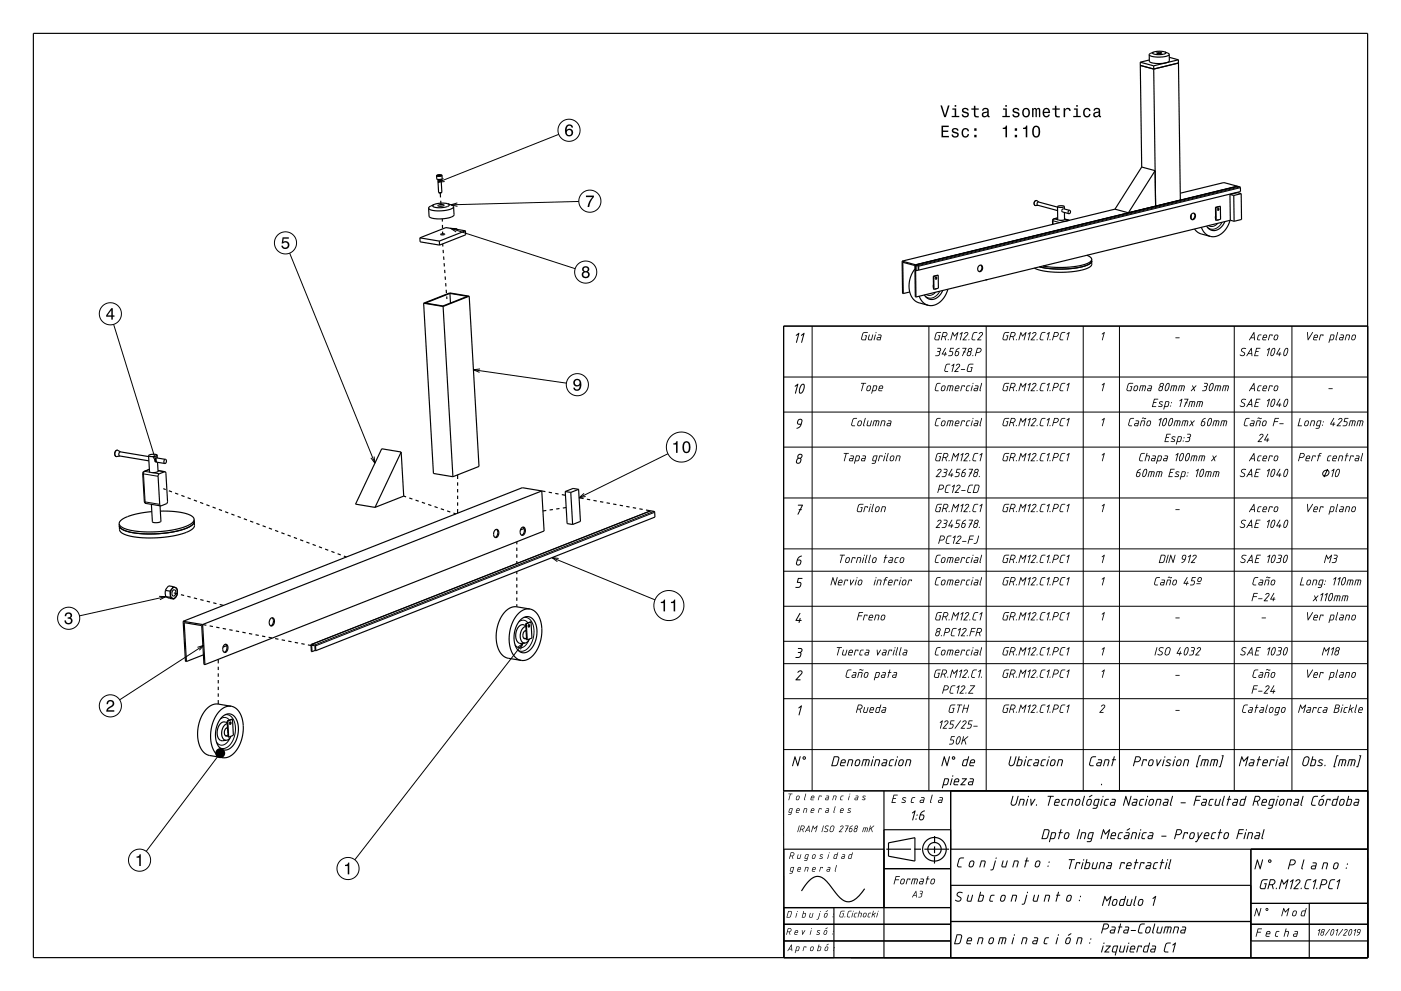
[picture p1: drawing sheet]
<svg xmlns="http://www.w3.org/2000/svg" width="420mm" height="297mm" viewBox="0 0 420 297" stroke-linecap="round" stroke-linejoin="round" font-family="sans-serif">
<g fill="none" stroke="#000" stroke-width=".35">
<path d="M10 10h400v277h-400zM341.8 18.6l.5 31.5M341.8 18.6l4.1 1.1M344.6 18l-2.8 .6M345.8 15.6l-1.3 .8M345.9 19.7l.5 42.1M346.8 15.8l.8-.1 .7 .2-.8 .2zM349.2 15.6l-1.5-.2-1.9 .2M349.2 15.6a.34 .34 0 0 1 .3 .4 .34 .34 0 0 1-.5 .2l-.4 .1a3.2 3.2 0 0 1-3.1-.5l.3-.2M349.2 15.6l1.3 .7M350.5 16.3v2l-.9 .5a6.7 6.7 0 0 1-5-.4l-.1-2M350.5 16.3l-.3 .4-.9 .2a5.9 5.9 0 0 1-4.8-.5"/>
<path d="M350.5 17.2l2.8 .7M353.3 17.9l-7.4 1.8M353.3 17.9v1M353.3 18.9l-7.4 1.8-4.1-1.1M353.3 18.9l.6 41.1-15.6 3.8M130.9 52.6l.7-.2 .8 .1 .1 1-.7 .3-.8-.1zM131.3 52.7h.1M131.3 54.1l.2 3.6M131.3 52.7h.3M131.3 52.5v.2M131.3 52.5l.1 .2M131.4 52.5h-.1"/>
<path d="M131.5 57.7l.2 .1M131.6 52.7h.1M131.7 57.8h.1M131.7 52.5h.1M131.7 52.5h-.3M131.8 52.5h.3M131.8 52.5v.2M132 57.8l.1 1.4M132.1 52.5h.1M132.1 52.5l-.5 .2M132.2 53.7v.3l-.4 .1h-.5v-.3M132.3 54l.1 3.6"/>
<path d="M132.4 57.6l-.9 .1M132.4 57.6l-.7 .2M342.3 50.1l4 1-8 12.7M342.3 50.1l-8 12.6M369.9 58.6l.1 7.7M369.9 58.6l-1.2-.3 .1 7.7M370.9 55.8l-4-1.1-13.1 3.2M370.9 55.8v.1M370.9 57.6l1.2 .4M372.1 58l.1 7.8-2.2 .5M372.1 58l-2.2 .6M125.9 71.3l5.8 1"/>
<path d="M125.9 71.3v1.2l5.9 1M130.1 61.3l-1.3 .6-.3 .5M131.3 61.5h.1a1.7 1.7 0 0 1 1.7 0l-1 .3-.7-.1zM131.7 72.3l.1 1.2M132.1 70.2h1.2l-.6 .2zM132.1 60.2l.1 1.4M132.6 65.6v.8M132.6 67.4l.1 1M132.7 69.4v.8M132.7 73.1l.1 .8M132.8 74.9l.1 1M133 76.9l.1 1"/>
<path d="M133.1 78.9l.1 1M134.2 61.1a7.1 7.1 0 0 0-4.1 .2M134.2 61.1a.42 .42 0 0 1 .5 .4 .42 .42 0 0 1-.6 .4 5.4 5.4 0 0 1-4.4-.2l.4-.4M134.2 61.1l1.3 .4 .5 .5M136 62l.1 2.4-.9 .7a9.9 9.9 0 0 1-6.5-.1l-.2-2.6M136 62l-.2 .3-.7 .4a9.9 9.9 0 0 1-6.5-.1l-.1-.2M139.5 69.2l-7.8 3.1M139.5 69.2l-5.8-1-7.8 3.1M139.5 69.2l.1 1.2-7.8 3.1M270.4 78.3l.2 9.6 .2 .1M270.4 78.3l4.1 1.1M274.5 79.4l96.5-23.6 .9 .4v1.2l-96.5 23.6"/>
<path d="M274.5 79.4l.1 9.6M274.5 79.5l.1-.1 .8 .2v1.4M274.6 79.6h.1M274.6 79.6v1.5M274.7 79.6l.6 .2 .1 1.2M293.4 79.7a.8 .8 0 0 1 1.2 .2 .8 .8 0 0 1-.2 1.1 .76 .76 0 0 1-1.2 .2 .76 .76 0 0 1 0-1.2zM294 79.5l.3 .4a1.18 1.18 0 0 1-.8 1.5h.1M311.4 60.6l-.5 .3 .2 .6 5.9 1.6M311.4 60.6l5.6 1.5M311.4 60.6l-.5-.4a.74 .74 0 0 0-.9 .5 .74 .74 0 0 0 .6 .9l.6-.1M311.6 80a24.1 24.1 0 0 0 15.1-.9l.6-.9-.3 .6-1.1 .7-3.8 .9a31.2 31.2 0 0 1-10.5-.4zM317 61.9l.1 3.9"/>
<path d="M317.1 65.3l-1.4 .4-.1 1.6M317.1 65.7l.7 .3 1-.1 .3-.2 1.5 .3M319.1 61.9l-1.2-.3-.9 .3M319.1 61.9l-.9 .3-1.2-.3M319.1 61.9v.7M319.1 63.7v2.1M320.7 63.1l-1.9-.5a.51 .51 0 0 0-.5 .4 .51 .51 0 0 0 .3 .5l1.8 .5M320.7 63.1l.2 .6-.5 .3M320.7 63.1a.52 .52 0 0 0-.5 .4 .52 .52 0 0 0 .2 .5M325.8 76.5l1.2 .6 .3 .6M327.3 77.7l-.3 .6-1 .6-3.8 1a32.4 32.4 0 0 1-9.6-.2M327.3 77.7v1.6l-.5 .7-2 .8-2.8 .6a25.8 25.8 0 0 1-11.9-1"/>
<path d="M334.3 62.7l-63.9 15.6M334.3 62.7l4 1.1M357.2 64.3l-.1 1.4M357.3 64.1a.79 .79 0 0 1 1.1 .2 .79 .79 0 0 1-.2 1.1 .76 .76 0 0 1-1.1 .2 .76 .76 0 0 1-.1-1.1zM357.8 63.9l.3 .4a1.16 1.16 0 0 1-.8 1.5M358.1 68.6l1.5 1.3 3.2 .9M360.2 68.1l1 1.8 1.6 .9M364.4 62.1l.1 .1M364.4 62.1l.2 4M364.4 64.7v.9M364.5 62.2l.1 3.9M365.2 62.4l-.1 .6"/>
<path d="M365.3 65.9l-.4 .1M365.9 61.9l-1.4 .3M365.9 61.9l-1.5 .2M365.9 61.9v3.8l-1.3 .4M367.2 66.4a3.4 3.4 0 0 1-4.3 2.5l-1.2-1.1M368.8 66a5.6 5.6 0 0 1-6 4.8M368.8 66l-73.4 17.9M368.8 66l1.2 .3M127 90.9l5.8 .9M127 90.9l2.9 51 5.9 1M127.5 90.8l7.4-2.9 5.2 .9-7.3 2.9zM132.8 91.8l3 51.1"/>
<path d="M133.3 80.9l.1 1M133.5 82.9v.9M133.6 84.8l.1 1M133.8 86.8v1M133.9 88.8l.1 .8M134.9 87.9l.1 2.9M140.7 88.8l-5.9-1-7.8 3.1M140.7 88.8l2.9 51-7.8 3.1M140.7 88.8l-7.9 3M270.8 88l-.2-9.4 3.7 1 .1 9.4h.2M272.7 87.5l-1.9 .5M274.3 80.6a7 7 0 0 0 .2 9.7l.9 .4 2.8 .8"/>
<path d="M274.5 81.1h.1M275.4 80.9l-.8 .2M275.6 88.8l1 1.8 1.6 .9M279.8 82.8h.1M279.8 82.8l.2 3.9M279.8 85.4v.8M279.9 82.8l.1 3.9M280.6 83.1l-.1 .5M280.7 86.5l-.4 .1M281.3 82.5l-1.4 .3M281.3 82.5l-1.5 .3M281.3 82.5v3.9l-1.3 .3"/>
<path d="M282.6 87.1a3.3 3.3 0 0 1-4.4 2.4l-1.1-1.1M284.2 86.7a5.6 5.6 0 0 1-6 4.8M296 83.8l-21.4 5.2M410 97.7h-175.1l.1 189.3v-32.5h30M36.1 135.4a.69 .69 0 0 0-.5 .6 .69 .69 0 0 0 .3 .7l8.7 1.4M36.1 135.4l8.5 1.4M36.2 135.4l-.9-.4a.95 .95 0 0 0-.9 .8 .95 .95 0 0 0 .6 1l.9-.1M44.5 136.6l.3 4.8M47.1 136.4a2.77 2.77 0 0 0-2.5 .1l-.1 .1M47.1 136.4l-.3 .3a2.71 2.71 0 0 1-2.3-.1M47.1 136.4l.1 .9M47.2 138.5l.2 2.8"/>
<path d="M49.6 137.7l-2.6-.5a.64 .64 0 0 0-.6 .6 .64 .64 0 0 0 .4 .7l2.6 .4M49.6 137.7h.1a.75 .75 0 0 1-.3 1.2M49.6 137.7a.69 .69 0 0 0-.5 .5 .69 .69 0 0 0 .3 .7M120.3 135.5l.7 13.2M120.3 135.5l-7.9 16.6M120.3 135.5l-5.9-1-7.8 16.6 5.8 1M35.8 157.5l.4 .8a13.8 13.8 0 0 0 8 1.7 25.1 25.1 0 0 0 13.2-2.5l.6-.6 .2-.6-.3 .7-1.1 .9-3.9 1.3a33.8 33.8 0 0 1-15.5-.2l-1.2-.7zM44.8 140.7l-1.6 .6-.4 .6 .5 8.6 .5 .4 4.4 .7M45.4 151.2l.3 5.2a2.83 2.83 0 0 0 2.5-.1l-.2-4.7M45.5 153.3l-3.8 .6-3.2 .8-2.1 1.1-.6 .7-.1 .4M47.4 141l2.1 .4M47.4 141.1a.71 .71 0 0 1-1 .5h-1.1l-.5-.3"/>
<path d="M48.1 153.2a18 18 0 0 1 9.5 1.5l.6 1M48.9 146.4l.8 .3M49.5 141.4l.2 .4 .5 8.6-.3 .5-1.7 .7M49.5 141.4l-1.8 .6-.3 .6 .5 8.6 .3 .4M50.6 147.1l1 .3M52.5 147.8l.9 .3M54.4 148.5l.9 .3M56.2 149.2l1 .3M58.1 149.9l1 .3M58.2 155.7l-.4 .8-1 .8-4 1.3a34 34 0 0 1-15.4-.2l-1.2-.7-.5-.8M58.2 155.7v.6M58.2 156.3l.1 1.4-.8 1-1.7 .9-2.9 .8a33.9 33.9 0 0 1-15.4-.2l-1.1-.5-.4-.6-.3-2.2"/>
<path d="M60 150.6l.9 .3M61.9 151.3l.9 .3M63.7 152l1 .3M65.6 152.7l1 .3M67.5 153.4l.9 .3M69.4 154.1l.9 .3M71.2 154.8l1 .3M73.1 155.5l.9 .3M75 156.2l.9 .3M76.9 156.9l.9 .3M78.7 157.6l1 .3M80.6 158.3l.9 .3"/>
<path d="M82.5 159l.9 .3M84.4 159.7l.9 .3M121 148.7l-8.6 3.4M121 148.7l.7 .2M122.7 149.2l.9 .4M124.6 149.9l.9 .3M126.5 150.5l.9 .4M128.4 151.2l.9 .3M130.3 151.8l.9 .4M132.2 152.5l.9 .3M134 153.1l1 .3M135.9 153.8l.7 .2"/>
<path d="M137.2 142.3v1.3M137.2 144.6v1M137.2 146.6v1M137.2 148.6v1M137.2 150.6v1M137.2 152.6v1.2M148.5 158.8a.81 .81 0 0 1 1 .2 .81 .81 0 0 1 0 1 .86 .86 0 0 1-.3 .9 .86 .86 0 0 1-.9 .1l-.2-.3a1.8 1.8 0 0 1 .4-1.9zM148.8 158.6l.2 .2a1.61 1.61 0 0 1-.6 2.3M156.4 158.2a.81 .81 0 0 1 1 .1 .81 .81 0 0 1 .1 1 .86 .86 0 0 1-.3 .9 .86 .86 0 0 1-.9 .1l-.3-.3a1.8 1.8 0 0 1 .4-1.8zM156.8 158l.2 .2a1.61 1.61 0 0 1-.6 2.2M157.1 158.4l-1.1 .4M162.4 147.1l-5.8-.9-101.7 40"/>
<path d="M162.4 147.1l.7 12-101.7 40.1M162.4 147.1l-101.7 40.1M162.4 147.1l1.1 .2M163.8 153l-1 .1M164.5 147.5l1 .2M165.8 152.7l-1 .1M166.5 147.9l.9 .2M167.7 152.4l-1 .2M168.4 148.2l1.1 .2M169.5 147.3l.5 9.6 1.7 .3M169.5 147.3l1.6 .3M169.7 152.1l-1 .2"/>
<path d="M171.1 147.6l.6 9.6M173.5 146.7l.5 9.6-2.3 .9M173.5 146.7l-1.7-.3-2.3 .9M173.5 146.7l-2.4 .9M173.6 149.2l1.4 .2M175.9 149.6l1 .2M177.9 150l1 .2M179.9 150.3l1 .2M181.8 150.7l1 .2M183.8 151.1l1 .1M185.8 151.4l1 .2M187.7 151.8l1 .2"/>
<path d="M189.7 152.1l1 .2M191.7 152.5l1 .2M193.7 152.9l1.3 .2M195 153.1l1.2 .3 .1 1.6-101.6 40M195 153.1l-101.7 40M49.6 176.9l.1 1.9M49.6 176.9l1.3 .3M49.7 178.8l1.1 .5 1.3 .2M49.7 178.8l1.3 .2M50.9 177.2l.1 1.8M51 179l1.1 .5M51.5 176.5l-.6 .7"/>
<path d="M51.7 176.3a1.03 1.03 0 0 1 1.3 .1 1.03 1.03 0 0 1 .2 1.2 1.31 1.31 0 0 1-1.6 1.7l-.3-.4a2.41 2.41 0 0 1 .4-2.6zM51.8 176.9a.64 .64 0 0 1 .9 .1 .64 .64 0 0 1 0 .9 .63 .63 0 0 1-.8 .7 .63 .63 0 0 1-.4-.9zM51.9 175.8l-.4 .7M51.9 175.8l-1.3-.2-1 1.3M51.9 175.8a1.5 1.5 0 0 1 1.3 1.9l-.3 .9-.8 .9M52.1 177.7l1.2 .3M54.2 178.2l1 .3M56.2 178.7l.9 .3M58.1 179.2l1 .2M60 179.7l1 .2M86.2 160.4l1 .3M88.1 161.1l.9 .3"/>
<path d="M90 161.8l.9 .3M91.8 162.5l1 .3M93.7 163.2l1 .3M95.6 163.9l.9 .3M97.5 164.6l.9 .3M99.3 165.3l1 .3M101.2 166l1 .3M103.1 166.7l.7 .2M154.9 162.4v.7M154.9 164.1v1M154.9 166.1v1M154.9 168.1v.8"/>
<path d="M154.9 171.3v.8M154.9 173.1v1M154.9 175.1v1M154.9 177.1v1M154.9 179.1v1M54.9 186.2l.7 12 .3 .1M54.9 186.2l5.8 1M55.9 198.3l-.7-11.7 5.3 .9 .6 11.6 .3 .1M60.7 187.2l.7 12M60.7 187.2l1.2 .2M61 196.3l-5.1 2M62 180.2l1 .2"/>
<path d="M62.9 187.6l.9 .2M63.9 180.7l1 .2M64.8 188l1 .2M65.4 197.6v1.2M65.4 199.8v1M65.9 181.2l1.1 .2M66.8 188.3l1 .2M67.3 193.3a.81 .81 0 0 1 1 .1 .81 .81 0 0 1 0 1 .86 .86 0 0 1-.3 .9 .86 .86 0 0 1-.9 .1l-.2-.3a1.8 1.8 0 0 1 .4-1.8zM67.6 193.1l.2 .2a1.61 1.61 0 0 1-.6 2.2M68 193.5l-1.1 .4M68.7 188.7l1 .2M70.7 189.1l1 .2"/>
<path d="M72.7 189.5l.9 .2M74.6 189.9l1 .2M76.6 190.2l1 .2M78.6 190.6l.9 .2M80.5 191l1 .2M81.1 185.4a.79 .79 0 0 1 1.1 0 .79 .79 0 0 1 .1 1.1 .86 .86 0 0 1-.3 .9 .86 .86 0 0 1-.9 .1l-.3-.3a1.83 1.83 0 0 1 .3-1.8zM81.5 185.1l.2 .2a1.59 1.59 0 0 1-.6 2.3M82.5 191.4l1 .2M84.5 191.8l.9 .1M86.4 192.1l1 .2M88.4 192.5l1 .2M90.3 192.9l1 .2"/>
<path d="M92.3 193.3l1.1 .2M93.3 193.1l1.2 .3 .2 1.6M93.3 193.1v2.2h.2M93.4 193.5l1 .1 .1 1.4h.2M93.4 193.5l.1 1.8M94.5 194.9l-1 .4M154.9 181.9a5.1 5.1 0 0 0-4.9 3.5 10 10 0 0 0 .6 10.9l1.4 .9 4.3 .7M154.9 181.9l3.9 .6M154.9 181.1v.8M156 185.8a2.68 2.68 0 0 1 3-.8 2.68 2.68 0 0 1 1.8 2.5l.1 .5a7.4 7.4 0 0 1-3.1 7.5 2.95 2.95 0 0 1-3.6-3v-.2a8.2 8.2 0 0 1 1.8-6.5zM157 191.3l.9 .1M157.4 189.1h.3"/>
<path d="M157.6 186.9l.2 .1M157.6 186.9l.3 4.8 .2 .1M157.6 187.5l-.5-.2a1.72 1.72 0 0 0-2.1 1.4 2.93 2.93 0 0 0 .8 4.1l1.6-.1M157.6 187.7a2.8 2.8 0 0 0-1.7 2.4 2.8 2.8 0 0 0 1.3 2.6h.2M157.7 189a1.23 1.23 0 0 0-1.1 1.2 1.23 1.23 0 0 0 1 1.2h.1M157.8 187l.3 4.8M158.4 187.3a.3 .3 0 0 1 .4 .1 .3 .3 0 0 1-.1 .4h-.3zM158.5 187.2l-.1 .7M158.7 191.5l-.6 .9-.7 .3M158.8 182.5a5.1 5.1 0 0 0-4.9 3.6 10 10 0 0 0 .6 10.9l.7 .6 1.1 .3M158.8 182.5l1.2 .5 1 1 .9 1.5 .4 1.9a10.9 10.9 0 0 1-3.8 10.1l-1 .4h-1.2M159.2 186.4l-1.4 .6"/>
<path d="M159.2 186.4l-1.6 .5M159.2 186.4l.3 4.8-1.4 .6M65.4 211a5.1 5.1 0 0 0-4.9 3.6 10 10 0 0 0 .6 10.9l1.4 .9 4.2 .7M65.4 211l3.9 .7M65.4 201.8v1M65.4 203.8v1M65.4 205.8v1M65.4 207.8v1M65.4 209.8v1.2M66.5 214.9a2.68 2.68 0 0 1 3-.7 2.68 2.68 0 0 1 1.7 2.4l.1 .4a7.6 7.6 0 0 1-2.8 7.5 2.91 2.91 0 0 1-3.8-2.9v-.2a8.2 8.2 0 0 1 1.8-6.5zM67.9 218.2l.3 .1M68.1 216.1h.2"/>
<path d="M68.1 216.1l.3 4.8h.2M68.1 216.7l-.5-.2a1.71 1.71 0 0 0-2.2 1.4 2.94 2.94 0 0 0 .9 4.1l1.6-.1M68.1 216.9a2.86 2.86 0 0 0-.5 5h.3M68.2 218.1a1.27 1.27 0 0 0-1 1.2 1.27 1.27 0 0 0 .8 1.3l.2-.1M68.3 216.1l.3 4.8M68.9 216.4a.3 .3 0 0 1 .4 .2 .3 .3 0 0 1-.1 .4 .29 .29 0 0 1-.5-.1 .29 .29 0 0 1 .2-.4zM69 216.4l-.1 .6M69.3 211.7a5.1 5.1 0 0 0-4.9 3.5 10 10 0 0 0 .6 10.9l.8 .7 .9 .3M69.3 211.7l1.3 .5 1 1 .8 1.5 .4 1.8a10.8 10.8 0 0 1-3.8 10.1l-1.3 .5h-1M69.7 215.6l-1.4 .5M69.7 215.6l-1.6 .5M69.7 215.6l.3 4.8-1.4 .5"/>
<path d="M67.5 220.4l.8 .2M69.2 220.6l-.6 .9-.7 .4M234.9 237h175.1M265 237v50M285 237v50M265 248.7h20M265.7 254.5h7.4M274.1 254.5h2M274.3 258.1l-7.9-1.5v-4l7.9-1.5v7M277.1 254.5h7.4M280.2 256.7l-.1 2.1M280.2 253.7v2"/>
<path d="M280.2 250.6v2.1M285 254.5h125M375 254.5v32.5M235 277h50M235 272h50M250 272v15M259.2 266.4a7.1 7.1 0 0 1-4.9 3.9 5 5 0 0 1-3.8-2.8l-.7-.8a9.5 9.5 0 0 0-4-4 4 4 0 0 0-4 2.1l-1.5 2.2M265 260.3h20M285 276.2h90M285 265.3h90M375 277h35M375 270.7h35"/>
<path d="M392.5 270.7v16.3M235 282h50M375 282h35"/>
<circle cx="365.2" cy="62.8" r=".27"/>
<circle cx="280.6" cy="83.4" r=".27"/>
<circle cx="280.1" cy="254.5" r="3.5"/>
<circle cx="280.2" cy="254.5" r="2"/>
</g>
<g fill="none" stroke="#000" stroke-width=".3">
<path d="M131 52.6l.8-.2 .6 .2-.9 .2zM132.5 52.6l-.8 .3-.8-.2M132.9 53.4l-1.6 1.2 2-.2M167.5 40.3l-36.2 14.3M371.1 55.8l-96.5 23.6M371.7 56l-96.4 23.6M371.9 56.3l-96.5 23.5M86.8 75.9l25.6 62.9M135.1 68.4l37.3 12.1M137.1 68.5l-2-.1 1.7 1.1M137.1 60.8l-1.9 .6 1.9 .4M173.5 60.4l-38.3 1"/>
<path d="M274.8 79.6l-.2 .1M310.9 60.2a.74 .74 0 0 0-.8 .5 .74 .74 0 0 0 .5 .9M315.5 66.1l.2 .1M315.7 66.2l2 .5M315.7 66.2v1M315.9 65.6h.1M316 65.6l-.3 .6M316 65.6l1.2 .3M317.1 65.3l-1.1 .3M317.6 66l1.4 .4M319.1 65.7l1.4 .3M365.1 66.9a2.11 2.11 0 0 1-2.8 .7"/>
<path d="M366.4 66.6a2.84 2.84 0 0 1-4.2 1.7l-.3-.2M34.1 97.2l12.7 41.3M234.9 97.7h175.2v139.3h-175.2zM243.5 97.7v139.3M278.5 97.7v139.3M280.5 87.6a2.11 2.11 0 0 1-2.8 .7M281.8 87.3a2.84 2.84 0 0 1-4.2 1.6l-.2-.2M295.7 97.7v139.3M324.7 97.7v139.3M335.6 97.7v139.3M370 97.7v139.3M387.3 97.7v139.3"/>
<path d="M141.9 110.8l27.9 4M143.9 110.6l-2 .2 1.9 .8M234.9 113h175.2M35.3 135a.97 .97 0 0 0-.9 .8 .97 .97 0 0 0 .6 1M46.8 136.5v2l-1-1.7M112.1 136.8l.3 2-1.2-1.6M200.2 136l-26.6 13.2M234.9 123.5h175.2M234.9 134h175.2M42.8 141.9l.2 .1M43 142l4.4 .7M43 142l.5 8.4"/>
<path d="M43.3 150.3l.2 .1M43.4 141.3l-.4 .7M43.4 141.3h-.2M43.4 141.3l1.6 .2M43.5 150.4l.3 .5M43.5 150.4l4.4 .8M44.7 140.7l-1.3 .6M45.6 141.6l2.1 .4M47.4 141.1l1.9 .3M175.1 147.9l-1.5 1.3 2-.4M195.1 153.1l-101.7 40M196.1 153.3l-101.7 40"/>
<path d="M196.3 153.5l-101.7 40.1M234.9 149.2h175.2M396.9 141.2a.87 .87 0 0 1 1.5 .1 .87 .87 0 0 1-.8 1.3 .77 .77 0 0 1-1-.3 .77 .77 0 0 1 .3-1.1zM398 140.6l-1.1 2.4M47.7 178.7l2 .1-1.8 .9M49.7 178.8l-25.9 5.8M165.5 167.1l30.9 12.7M167.5 167.4l-2-.3 1.6 1.2M234.9 164.5h175.2M234.9 171.2h175.2M59.2 194l1.9-.6-1.3 1.5M61.1 193.4l-25.2 16.3"/>
<path d="M93.6 193.4l-.2 .1M155.2 194l1.6-1.2-.8 1.8M155.6 186.3a1.78 1.78 0 0 1 2.7 .4M156.8 192.8l-50.4 64.9M157 185.1a3.1 3.1 0 0 1 3.1 3.4 6.8 6.8 0 0 1-3 6.5l-.8 .2-.9-.3M158.5 191.9a2.61 2.61 0 0 1-3.2 2.2l-.9-.9M234.9 181.7h175.2M234.9 192.2h175.2M234.9 198.9h175.2M66.1 215.5a1.78 1.78 0 0 1 2.7 .3M67.5 214.2a3.1 3.1 0 0 1 3.1 3.5 6.7 6.7 0 0 1-3 6.5l-.8 .1-.9-.2M234.9 209.4h175.2"/>
<path d="M66 225.7l-22.2 29.4M69 221.1a2.6 2.6 0 0 1-3.2 2.1l-.9-.8M234.9 224.6h175.2"/>
<circle cx="170.6" cy="39" r="3.3"/>
<circle cx="85.6" cy="72.8" r="3.3"/>
<circle cx="176.8" cy="60.3" r="3.3"/>
<circle cx="33.1" cy="94" r="3.3"/>
<circle cx="175.6" cy="81.5" r="3.3"/>
<circle cx="173.1" cy="115.3" r="3.3"/>
<circle cx="204.3" cy="134" r="4.5"/>
<circle cx="20.6" cy="185.3" r="3.3"/>
<circle cx="200.5" cy="181.5" r="4.5"/>
<circle cx="33.1" cy="211.5" r="3.3"/>
<circle cx="41.8" cy="257.8" r="3.3"/>
<circle cx="104.3" cy="260.3" r="3.3"/>
</g>
<g fill="#000">
<path d="M169.9 37.6a2.39 2.39 0 0 0 .2 3.2 1.16 1.16 0 0 0 1.5-.3 1.16 1.16 0 0 0-.2-1.6 1.16 1.16 0 0 0-1.5 0 1.03 1.03 0 0 1 .8-1.2l.4 .1 .2 .4h.5a1.12 1.12 0 0 0-.7-.9 1.12 1.12 0 0 0-1.2 .3zM169.8 39.7a.75 .75 0 0 1 1.5 0 .75 .75 0 0 1-1.5 0z" fill-rule="evenodd"/>
<path d="M281.9 31.6l1.2 3.5h.5l1.1-3.5h-.5l-.9 3-.9-3zM285.5 32.5v.4h.7v1.8h-.9v.4h2.3v-.4h-.9v-2.2zM286.2 31.5v.5h.5v-.5zM288.6 32.5l-.2 .3a.96 .96 0 0 0 1.2 1.2l.3 .1a.6 .6 0 0 1-.5 .8 .6 .6 0 0 1-.7-.6h-.4a1.03 1.03 0 0 0 1.3 .9 1.03 1.03 0 0 0 .7-1.4l-1.4-.5a.54 .54 0 0 1 .4-.7 .54 .54 0 0 1 .7 .5h.4a1.08 1.08 0 0 0-1.8-.6zM292 31.7v.8h-.8v.4h.8v1.8a1.05 1.05 0 0 0 1.4 .5v-.4a.68 .68 0 0 1-1-.4v-1.5h1v-.4h-1v-.8zM294.7 32.5l-.3 .7h.4a.55 .55 0 0 1 .7-.5 .55 .55 0 0 1 .4 .7l-.2 .1a.91 .91 0 0 0-1.3 .5 .91 .91 0 0 0 .7 1.2l.9-.4 .1 .3h.6v-.3l-.3-.1v-1.6a1.02 1.02 0 0 0-1.7-.6zM294.9 34.1l1.1-.4a.77 .77 0 0 1-.2 .9 .77 .77 0 0 1-.9 .1zM300.7 32.5v.4h.7v1.8h-.9v.4h2.3v-.4h-1v-2.2zM301.4 31.5v.5h.5v-.5zM303.8 32.5l-.2 .3a.96 .96 0 0 0 1.2 1.2l.3 .1a.6 .6 0 0 1-.5 .8 .6 .6 0 0 1-.7-.6h-.4a1.03 1.03 0 0 0 1.3 .9 1.03 1.03 0 0 0 .6-1.4l-1.3-.5a.53 .53 0 0 1 .4-.7 .53 .53 0 0 1 .6 .5h.5a1.08 1.08 0 0 0-1.8-.6zM306.7 32.7a1.45 1.45 0 0 0-.2 1.7 1.45 1.45 0 0 0 1.6 .7 1.45 1.45 0 0 0 .7-1.8 1.45 1.45 0 0 0-1.7-.9zM307.1 33a.67 .67 0 0 1 .7-.3 .67 .67 0 0 1 .5 .6 .93 .93 0 0 1 0 1.1 .93 .93 0 0 1-1 .3 1.37 1.37 0 0 1-.2-1.7zM309.4 32.4v2.7h.4v-2.1l.2-.3h.3l.1 .3v2.1h.4l.1-2.1 .3-.3 .3 .5v1.9h.4v-1.9a.69 .69 0 0 0-.6-.9l-.5 .4-.5-.4-.5 .4v-.3zM312.9 32.7a1.45 1.45 0 0 0-.3 1.6 1.45 1.45 0 0 0 1.4 .8l.7-.8h-.4l-.6 .5a.76 .76 0 0 1-.7-.9h1.8a1.16 1.16 0 0 0-.5-1.4 1.16 1.16 0 0 0-1.4 .2zM313.2 32.9l.2-.2a.67 .67 0 0 1 .7 .1 .67 .67 0 0 1 .2 .7h-1.3zM316.3 31.7v.8h-.8v.4h.8v1.8a1.05 1.05 0 0 0 1.4 .5v-.4a.68 .68 0 0 1-1-.4v-1.5h1v-.4h-1v-.8zM318.9 32.4v2.7h.4v-1.5a.66 .66 0 0 1 .4-.8 .66 .66 0 0 1 .8 .2v.2h.5a.89 .89 0 0 0-.7-.9 .89 .89 0 0 0-1 .6v-.5zM321.9 32.5v.4h.7v1.8h-.9v.4h2.3v-.4h-.9v-2.2zM322.6 31.5v.5h.5v-.5zM325 32.7a1.45 1.45 0 0 0-.2 1.7 1.45 1.45 0 0 0 1.5 .7l.5-.5 .1-.5h-.4l-.4 .7a1.01 1.01 0 0 1-1-1.1 1.01 1.01 0 0 1 1-1l.4 .6h.4a1.09 1.09 0 0 0-.7-1 1.09 1.09 0 0 0-1.2 .4zM328.1 32.5l-.3 .7h.4a.55 .55 0 0 1 .7-.5 .55 .55 0 0 1 .4 .7l-.2 .1a.91 .91 0 0 0-1.3 .5 .91 .91 0 0 0 .7 1.2l.9-.4 .1 .3h.6v-.3l-.3-.1v-1.6a1.02 1.02 0 0 0-1.7-.6zM328.3 34.1l1.1-.4a.77 .77 0 0 1-.2 .9 .77 .77 0 0 1-.9 .1z" fill-rule="evenodd"/>
<path d="M282.3 37.7v3.5h2.2v-.5h-1.8v-1.2h1.6v-.4h-1.6v-1h1.7v-.4zM285.6 38.6l-.2 .2a.96 .96 0 0 0 1.2 1.2l.3 .2a.6 .6 0 0 1-.5 .7 .6 .6 0 0 1-.7-.6h-.4a1.03 1.03 0 0 0 1.3 1 1.03 1.03 0 0 0 .6-1.5l-1.3-.4a.54 .54 0 0 1 .4-.7 .54 .54 0 0 1 .6 .5h.5a1.09 1.09 0 0 0-1.8-.6zM288.6 38.7a1.45 1.45 0 0 0-.3 1.7 1.45 1.45 0 0 0 1.5 .8l.6-.6 .1-.4h-.4l-.4 .6a1.01 1.01 0 0 1-1-1 1.01 1.01 0 0 1 1-1l.4 .5h.4a1.09 1.09 0 0 0-.8-.9 1.09 1.09 0 0 0-1.1 .3zM292.1 40.4v.8h.7v-.8zM292.1 38.4v.8h.7v-.8z" fill-rule="evenodd"/>
<path d="M300.6 38.3v.4h.8v2.5h.5v-3.6h-.3a.78 .78 0 0 1-1 .7zM304.2 40.4v.8h.7v-.8zM304.2 38.4v.8h.7v-.8zM306.7 38.3v.4h.8v2.5h.5v-3.6h-.4a.77 .77 0 0 1-.9 .7zM309.7 38.1a2.02 2.02 0 0 0 .9 3.2 2.04 2.04 0 0 0 .9-3.2 1.11 1.11 0 0 0-1.8 0zM310.3 38.1h.7a2.38 2.38 0 0 1 0 2.7h-.7a2.38 2.38 0 0 1 0-2.7z" fill-rule="evenodd"/>
<path d="M84.7 71.1h1.9v.4h-1.5l-.2 1a1.21 1.21 0 0 1 1.8 .5 1.21 1.21 0 0 1-.9 1.7 1.21 1.21 0 0 1-1.5-1.1h.5a.8 .8 0 0 0 1.2 .4 .8 .8 0 0 0 .1-1.3 .8 .8 0 0 0-1.3 .3h-.4z" fill-rule="evenodd"/>
<path d="M175.7 58.6h2.4v.4a5.3 5.3 0 0 0-1.5 3h-.5a5.2 5.2 0 0 1 1.5-2.9h-1.9z" fill-rule="evenodd"/>
<path d="M33.4 92.4l-1.6 2.1v.4h1.6v.9h.4v-.9h.5v-.4h-.5v-2.1zM33.4 93v1.5h-1.1z" fill-rule="evenodd"/>
<path d="M174.8 80l-.2 .3a.8 .8 0 0 0 .4 1.1 1.09 1.09 0 0 0-.2 1.6 1.09 1.09 0 0 0 1.6 0 1.09 1.09 0 0 0-.2-1.6 .95 .95 0 0 0 .3-1.4 .95 .95 0 0 0-1.4-.2zM174.9 82.3a.71 .71 0 0 1 1.4 0 .71 .71 0 0 1-1.4 0zM175 80.7a.6 .6 0 0 1 1.2 0 .6 .6 0 0 1-1.2 0z" fill-rule="evenodd"/>
<path d="M258.7 99.7l.5-.2 1 .1-1.1 .2-.3 .3-.4 1.3 .2 .3h.8l.2-1-.3-.1h.6l-.4 1.4h-1l-.3-.4zM260.5 100.3l.2 .1-.3 1.2 .2 .1h.6l.3-1.4h.3l-.5 1.7h-.8l-.3-.3zM262.3 100.3l.3 .1-.6 1.6zM262.5 99.7a.16 .16 0 0 1 .3 0 .16 .16 0 0 1-.3 0zM263.2 100.3l.8-.1 .3 .3-.4 1.5h-.8l-.3-.2 .2-.7 1-.1v-.4l-.7-.1zM263.1 101.3v.4h.7l.1-.5z" fill-rule="evenodd"/>
<path d="M280.7 99.7l.4-.2 1 .1-1.1 .2-.3 .3-.3 1.3 .1 .3h.8l.3-1-.4-.1h.7l-.5 1.4h-.9l-.4-.4zM282.7 99.5h.9l.4 .5-.1 .6-.5 .4 .1 1-.4-1h-.6l-.2 .9h-.2zM282.9 99.7l-.3 1 .9-.1 .2-.7zM284.1 101.8a.16 .16 0 0 1 .3 0 .16 .16 0 0 1-.3 0zM285.5 99.5h.2l.4 1 1.2-1-.7 2.5-.2-.1 .5-1.8-.8 .8-.4-.9-.6 1.9h-.2zM287.7 100l.9-.4-.7 2.4-.2-.1 .6-2-.5 .3zM289.2 99.8l.8-.3 .3 .6-1.4 1.6 .8 .1 .1 .2h-1.2l-.1-.2 1.5-1.7-.3-.4-.6 .4zM290.3 101.8a.2 .2 0 0 1 .4 0 .2 .2 0 0 1-.4 0zM291.8 99.7l.5-.2 .7 .1-.9 .2-.3 .3-.3 1.4 .8 .3v.2h-.7l-.4-.5zM293.6 99.8l.7-.3 .4 .4-.1 .5-1.3 1.3 .8 .1v.2l-1.2-.1 1.5-1.8-.3-.4-.6 .4z" fill-rule="evenodd"/>
<path d="M301.1 99.7l.5-.2 .9 .1-1.1 .2-.3 .3-.3 1.3 .2 .3h.7l.3-1-.4-.1 .7-.1-.4 1.5h-1l-.4-.4zM303.1 99.5h1l.4 .5-.2 .6-.5 .4 .1 1-.4-1h-.5l-.3 .9h-.2zM303.3 99.7l-.3 1 .9-.1 .3-.3-.1-.4zM304.6 101.7h.2l-.1 .3zM305.9 99.5h.2l.5 1 1.1-.9-.7 2.4-.1-.2 .5-1.7-.9 .8-.4-.9-.5 1.9h-.3zM308.2 100l.8-.5-.7 2.5-.1-.2 .5-1.9-.4 .3zM309.6 99.8l.8-.3 .3 .6-1.3 1.6 .8 .1v.2h-1.2v-.2l1.5-1.7-.3-.4-.7 .4zM310.8 101.6l.2 .1-.1 .3zM312.2 99.7l.5-.2 .7 .1-.8 .2-.3 .3-.4 1.4 .9 .3-.1 .2h-.7l-.3-.4zM313.8 100l.9-.4-.7 2.4-.1-.2 .5-1.9-.4 .3zM314.6 101.8a.2 .2 0 0 1 .4 0 .2 .2 0 0 1-.4 0zM316.1 99.5h1l.3 .7-.5 .7-1 .1-.4 1zM316.2 99.7l-.2 1 .9-.1 .2-.3v-.4zM318.2 99.7l.4-.2 .8 .1-.9 .2-.3 .3-.3 1.5 .8 .2v.2h-.8l-.3-.4zM319.8 100l.9-.4-.7 2.4-.2-.1 .5-2-.4 .3z" fill-rule="evenodd"/>
<path d="M330.3 100l.9-.4-.7 2.4-.2-.1 .6-2-.5 .3z" fill-rule="evenodd"/>
<path d="M172.2 113.9a1.15 1.15 0 0 0-.1 1.6 1.15 1.15 0 0 0 1.7 0 1.02 1.02 0 0 1-.8 1.2l-.5-.1-.2-.4h-.4a1.23 1.23 0 0 0 1.5 .9 1.23 1.23 0 0 0 .9-1.5 1.42 1.42 0 0 0-.4-1.7 1.42 1.42 0 0 0-1.7 0zM172.3 114.7a.75 .75 0 0 1 1.5 0 .75 .75 0 0 1-1.5 0z" fill-rule="evenodd"/>
<path d="M238.3 115.6l1-.6-.8 3-.2-.2 .6-2.3-.5 .4zM240.5 115.4l-.7 1.6a.45 .45 0 0 0 .3 .7 .45 .45 0 0 0 .5-.6l.3-1.1a.38 .38 0 0 0 .1-.5 .38 .38 0 0 0-.5-.1zM240.2 115.3a.69 .69 0 0 1 1-.1 .69 .69 0 0 1 0 1 1.45 1.45 0 0 1-1.5 1.7 2.71 2.71 0 0 1 .5-2.6z" fill-rule="evenodd"/>
<path d="M238.6 100.4l1-.6-.8 2.9-.2-.1 .6-2.3-.5 .3zM240.2 100.4l1-.6-.9 2.9-.1-.1 .6-2.3-.5 .3z" fill-rule="evenodd"/>
<path d="M258.1 114.8h1.6l-.7 .2-.7 2.2-.1-.1 .5-2.1h-.5zM260.1 115.7l.7-.2 .3 .4-.2 1-.4 .3h-.5l-.3-.3zM260.2 115.9l-.2 .9 .3 .2 .4-.2 .2-.9-.3-.2zM261.8 115.5h1l.2 .5-.4 1.1-1 .1-.3 .8zM262 115.7l-.3 1.3h.6l.2-.3 .2-.9zM263.9 115.9l-.2 .3h.8l-.1-.4zM263.7 115.7l.7-.2 .3 .3v.7h-1.1v.3v.2h.8v.2h-.8l-.3-.2z" fill-rule="evenodd"/>
<path d="M280.8 115l.5-.2h.7l-.1 .2h-.8l-.3 .4-.3 1.4 .8 .2v.2h-.7l-.4-.4zM282.4 115.7l.7-.2 .4 .4-.2 1-.4 .3h-.5l-.3-.3zM282.6 115.9l-.3 .9 .4 .2 .3-.2 .2-.9-.2-.2zM284.2 115.5l1.6 .1-.3 1.6-.2-.1 .3-1.2-.2-.2h-.3l-.4 1.5-.2-.1 .4-1.4h-.5l-.4 1.5h-.3zM286.7 115.9l-.1 .3h.7v-.4zM286.5 115.7l.6-.2 .5 .2-.1 .8h-1l-.1 .3 .1 .2h.8v.2h-.8l-.3-.2zM288.3 115.5l1 .1-.1 .4-.2-.3h-.5l-.5 1.5zM289.9 115.7l1-.1-.9 .4-.2 .9 .6 .1v.2h-.6l-.3-.2zM291.4 115.5l.2 .1-.5 1.6zM291.6 115a.16 .16 0 0 1 .3 0 .16 .16 0 0 1-.3 0zM292.3 115.5h.7l.3 .2-.3 1.5h-.8l-.3-.2 .2-.6 .9-.2 .1-.4-.7-.1zM292.2 116.6v.4h.6l.2-.5zM294.2 114.8l.2 .1-.5 2.3-.3-.3z" fill-rule="evenodd"/>
<path d="M281 104.3h.9l.2 .6-.4 .5 .2 .4-.3 .7-1.2 .2v-.2l1.1-.2 .1-.7-.6-.3 .6-.1 .3-.3-.1-.3-.8-.1zM283.3 104.3l.2 .1-.8 1.6h.6l.2-.5v.5l.4 .1-.5 .1-.2 .5v-.5l-.9-.1zM284.9 104.3h1.1l-.1 .2h-.8l-.2 .7 .7 .2 .1 .5-.4 .8h-1v-.2l.9-.1 .3-.6-.1-.3-.8-.1zM286.6 105.5l-.1 .8 .4 .2 .4-.9zM286.8 104.7l.9-.4-1 .9 .7 .1 .2 .5-.3 .7-.6 .2-.4-.1-.1-.4zM288.5 104.3h1.3l-.5 1.1 .1 .2h-.2l-.7 1.1-.1-.1 .5-1-.2-.2h.3l.4-.9h-.9zM290.4 104.4l.7-.1 .4 .5-.4 .6 .1 .4-.2 .6-.7 .3-.4-.1-.1-.4 .5-.9-.2-.4zM290.3 105.6l-.2 .7 .5 .2 .3-.9zM290.4 104.9a.41 .41 0 0 0 .8 0 .41 .41 0 0 0-.8 0zM291.5 106.6a.16 .16 0 0 1 .3 0 .16 .16 0 0 1-.3 0zM292.9 104.3h1l.4 .7-.5 .6-1 .1-.4 1zM293.1 104.5l-.3 1 .9-.1 .3-.4-.1-.4z" fill-rule="evenodd"/>
<path d="M283.6 109.2l.5-.2 .7 .1-.8 .2-.3 .3-.4 1.4 .9 .3v.2h-.8l-.3-.5zM285.3 109.5l.8-.5-.7 2.5-.1-.2 .5-1.9-.4 .3zM286.7 109.3l.8-.3 .3 .6-1.3 1.6 .8 .1v.2h-1.2v-.2l1.5-1.7-.3-.4-.6 .4zM288.1 110.7h1.2l-1.2 .2zM290.4 109.2l.4-.2 1 .1v.1l-1.1 .1-.3 .3-.3 1.3 .1 .3h.8l.3-1-.4-.1h.7l-.5 1.4h-.9l-.4-.4z" fill-rule="evenodd"/>
<path d="M301.1 115l.4-.2h1l-1.1 .2-.3 .4-.3 1.3 .2 .3h.7l.3-1-.4-.2h.7l-.4 1.4h-1l-.4-.3zM303.1 114.8h.9l.4 .4-.1 .6-.5 .4 .1 1-.4-1h-.5l-.3 1h-.2zM303.3 115l-.3 1 .9-.1 .3-.3v-.4zM304.6 116.9h.2l-.1 .3zM305.9 114.8h.2l.5 1 1.1-1-.7 2.4-.1-.1 .5-1.8-.9 .8-.4-.8-.5 1.9h-.3zM308.1 115.3l.9-.5-.7 2.4-.1-.1 .5-1.9-.4 .3zM309.6 115l.8-.2 .3 .6-1.3 1.6h.7l.1 .2h-1.2v-.2l1.5-1.7-.3-.3-.7 .4zM310.8 117.1a.16 .16 0 0 1 .3 0 .16 .16 0 0 1-.3 0zM312.2 115l.5-.2h.7l-.8 .2-.3 .4-.4 1.4 .9 .2-.1 .2h-.7l-.3-.4zM313.8 115.3l.9-.5-.7 2.4-.1-.1 .5-1.9-.4 .3zM314.6 117.1a.2 .2 0 0 1 .4 0 .2 .2 0 0 1-.4 0zM316.1 114.8h1l.3 .7-.5 .7h-1l-.4 1zM316.2 115l-.2 1 .8-.1 .3-.3v-.4zM318.2 115l.4-.2h.8l-.9 .2-.3 .4-.3 1.4 .8 .2v.2h-.7l-.4-.4zM319.8 115.3l.9-.5-.7 2.4-.2-.1 .5-1.9-.4 .3z" fill-rule="evenodd"/>
<path d="M330.3 115.3l.9-.5-.7 2.4-.2-.1 .6-1.9-.5 .3z" fill-rule="evenodd"/>
<path d="M338.3 114.9l1.4-.1-1.1 .2-.3 .4-.4 1.3 .2 .3h.8l.3-1-.4-.2h.6l-.4 1.4h-.9l-.4-.3zM340.1 115.7l.7-.2 .4 .4-.2 1-.4 .3h-.5l-.3-.3zM340.3 115.9l-.3 .9 .4 .2 .4-.2 .2-.9-.3-.2zM341.9 115.5l1.6 .1-.3 1.6-.2-.1 .3-1.2-.1-.2h-.3l-.5 1.5-.2-.1 .4-1.4h-.5l-.4 1.5h-.2zM344.3 115.5h.8l.3 .2-.4 1.5h-.8l-.3-.2 .2-.6 1-.2v-.4l-.7-.1zM344.2 116.6v.4h.7l.1-.5zM347.9 114.9l.7-.1 .3 .5-.4 .6 .2 .4-.2 .6-.8 .3-.3-.2-.1-.3 .4-.9-.1-.4zM347.7 116.1l-.2 .7 .5 .2 .4-.9zM347.8 115.4a.45 .45 0 0 0 .9 0 .45 .45 0 0 0-.9 0zM350 115.1l-.6 1.4a.37 .37 0 0 0 .3 .5 .37 .37 0 0 0 .4-.5l.3-1a.3 .3 0 0 0 0-.4 .3 .3 0 0 0-.4 0zM349.7 115a.57 .57 0 0 1 .9-.1 .57 .57 0 0 1 0 .8 1.2 1.2 0 0 1-1.3 1.4l-.1-.9zM351.2 115.5l1.6 .1-.3 1.6-.2-.1 .3-1.2-.1-.2h-.3l-.5 1.5-.1-.1 .3-1.4h-.5l-.4 1.5h-.2zM353.5 115.5l1.6 .1-.3 1.6-.1-.1 .3-1.2-.2-.2h-.3l-.5 1.5-.1-.1 .3-1.4h-.5l-.4 1.5h-.2zM357.4 115.5l.5 .6 .8-.5-.7 .8 .2 .8-.4-.6-.8 .6 .7-.9zM361 114.8h.8l.3 .6-.4 .5 .2 .4-.3 .7-1.2 .2v-.2l1.1-.2 .1-.7-.6-.3 .6-.1 .3-.3-.1-.4h-.8zM363.2 115.1l-.6 1.4a.37 .37 0 0 0 .3 .5 .37 .37 0 0 0 .4-.5l.3-1a.3 .3 0 0 0 0-.4 .3 .3 0 0 0-.4 0zM362.9 115a.57 .57 0 0 1 .9-.1 .57 .57 0 0 1 0 .8 1.2 1.2 0 0 1-1.3 1.4l-.1-.9zM364.4 115.5l1.6 .2-.3 1.5-.2-.1 .3-1.2-.1-.2h-.3l-.5 1.5-.1-.1 .3-1.4h-.5l-.4 1.5h-.2zM366.7 115.5l1.6 .1-.2 1.6-.2-.1 .3-1.2-.2-.2h-.3l-.5 1.5-.1-.1 .3-1.4h-.5l-.4 1.5h-.2z" fill-rule="evenodd"/>
<path d="M352.4 101.2h1.3l-1.2 .2z" fill-rule="evenodd"/>
<path d="M372.2 104.5l.7-.3 .7 .3h-.9l-.4 .3v.3l1 .8-.2 .5-.4 .3h-.6l-.5-.3 .2-.2 .8 .3 .4-.4v-.3l-.9-.5zM375.1 104.8l-.7 1.1h.7zM375.1 104.3h.2l.1 2.4h-.2v-.6h-1l-.5 .6zM376.6 104.3l1.3 .1-1.1 .1-.2 .7 .7 .2-.8 .1-.2 1h.9v.2h-1.2zM379.8 104.8l.9-.5-.7 2.4-.1-.1 .5-1.9-.4 .3zM381.6 104.6l-.5 1.4a.37 .37 0 0 0 .3 .5 .37 .37 0 0 0 .4-.5l.3-1a.3 .3 0 0 0-.1-.4 .3 .3 0 0 0-.4 0zM381.4 104.5a.57 .57 0 0 1 .8-.1 .57 .57 0 0 1 .1 .8 1.2 1.2 0 0 1-1.3 1.4l-.1-.9zM383.6 104.3l.2 .1-.9 1.6h.6l.3-.5v.5l.3 .1-.4 .1-.2 .5v-.5l-.9-.1zM385.5 104.6l-.5 1.4a.37 .37 0 0 0 .3 .5 .37 .37 0 0 0 .3-.5l.3-1a.3 .3 0 0 0 0-.4 .3 .3 0 0 0-.4 0zM385.3 104.5a.57 .57 0 0 1 .8-.1 .57 .57 0 0 1 .1 .8 1.2 1.2 0 0 1-1.3 1.4l-.1-.9z" fill-rule="evenodd"/>
<path d="M372.2 119.8l.6-.3 .8 .2-.9 .1-.4 .3 .1 .3 .9 .7-.2 .6-.4 .3-.6-.1-.5-.3 .2-.1 .8 .2 .4-.3v-.3l-.9-.6zM375.1 120l-.7 1.1h.7zM375.1 119.5l.2 .1 .1 2.4h-.2v-.6h-1l-.5 .6zM376.6 119.5l1.3 .1-1.1 .1-.2 .8h.7v.2h-.8l-.2 1 .9 .1v.2h-1.2zM379.8 120l.9-.4-.7 2.4-.1-.1 .5-2-.4 .3zM381.6 119.9l-.5 1.3a.37 .37 0 0 0 .3 .6 .37 .37 0 0 0 .4-.5l.3-1a.3 .3 0 0 0-.1-.5 .3 .3 0 0 0-.4 .1zM381.4 119.7a.57 .57 0 0 1 .8-.1 .57 .57 0 0 1 .1 .9 1.2 1.2 0 0 1-1.3 1.4l-.1-1zM383.6 119.5l.2 .2-.9 1.5h.6l.3-.5v.5l.3 .2-.4 .1-.2 .5v-.5l-.9-.1zM385.5 119.8l-.5 1.4a.37 .37 0 0 0 .3 .6 .37 .37 0 0 0 .3-.5l.3-1a.3 .3 0 0 0 0-.4 .3 .3 0 0 0-.4-.1zM385.3 119.7a.57 .57 0 0 1 .8-.1 .57 .57 0 0 1 .1 .9 1.2 1.2 0 0 1-1.3 1.4l-.1-1z" fill-rule="evenodd"/>
<path d="M375.8 100l-.6 1.1h.7zM375.8 99.5l.3 .1 .1 2.4-.2-.1-.1-.5h-.9l-.5 .6zM377.2 100.4l1-.1-.9 .4-.2 .9 .6 .2v.2h-.6l-.2-.3zM379 100.6l-.2 .4h.8l-.1-.5zM378.8 100.5l.7-.3 .3 .3v.7h-1.1v.3l.1 .2 .7 .1v.2h-.8l-.3-.3zM380.5 100.3l1 .1-.1 .3-.1-.2h-.6l-.5 1.5zM382.1 100.5l.7-.3 .4 .4-.2 .9-.4 .4-.5 .1-.3-.3zM382.3 100.6l-.3 1 .4 .1 .4-.2 .2-.8-.3-.2z" fill-rule="evenodd"/>
<path d="M375.8 115.3l-.6 1.1h.7zM375.8 114.8l.3 .1 .1 2.3h-.2l-.1-.6h-.9l-.5 .6zM377.2 115.7l1-.1-.9 .4-.2 .9 .6 .1v.2h-.6l-.2-.2zM379 115.9l-.2 .3h.8l-.1-.4zM378.8 115.7l.7-.2 .3 .3v.7h-1.1v.3l.1 .2h.7v.2h-.8l-.3-.2zM380.5 115.5l1 .1-.1 .4-.1-.3h-.6l-.5 1.5zM382.1 115.7l.7-.2 .4 .3-.2 1-.4 .4h-.5l-.3-.3zM382.3 115.9l-.3 .9 .4 .2 .4-.2 .2-.9-.3-.2z" fill-rule="evenodd"/>
<path d="M391.9 99.5l.2 .1 .1 1.9 1.2-2 .2 .1-1.5 2.4zM394.2 100.6l-.2 .4h.8v-.5zM394 100.5l.6-.3 .5 .3-.1 .7h-1l-.1 .3 .1 .2 .8 .1v.2h-.8l-.3-.2zM395.8 100.3l1 .1-.2 .3-.1-.2h-.5l-.5 1.5zM398.9 100.3h.9l.3 .4-.4 1.1-1 .2-.3 .7zM399.1 100.5l-.3 1.2h.6l.2-.2 .2-.9zM400.9 99.5l.2 .1-.5 2.4-.3-.3zM401.9 100.3l.7-.1 .3 .3-.4 1.5h-.8l-.2-.2 .1-.7 1-.1v-.4l-.7-.1zM401.8 101.3l-.1 .4h.7l.1-.5zM403.6 100.3l.8-.1 .3 .3-.4 1.5-.1-.1 .3-1.2-.2-.2h-.5l-.4 1.4h-.3zM405.4 100.5l.8-.2 .3 .3-.2 1-.4 .4h-.5l-.3-.3zM405.6 100.6l-.3 1 .4 .1 .4-.2 .2-.8-.3-.2z" fill-rule="evenodd"/>
<path d="M398.3 116.4l1.2 .1-1.1 .1z" fill-rule="evenodd"/>
<path d="M201.8 132.9v.3h.9v2.5h.4v-3.5h-.3a.78 .78 0 0 1-1 .7zM204.9 132.7a2.02 2.02 0 0 0 .9 3.1 2.03 2.03 0 0 0 .9-3.1 1.11 1.11 0 0 0-1.8 0zM205.5 132.7h.6a2.37 2.37 0 0 1 0 2.6h-.6a2.38 2.38 0 0 1 0-2.6z" fill-rule="evenodd"/>
<path d="M239.5 126l-.2 .9 .8 .1 .1-1-.2-.2zM239.3 125.8l.6-.3 .5 .2 .2 .4-.3 1a1.32 1.32 0 0 1-1.4 1.4l-.1-.3 .8-.3 .4-.6h-.7l-.3-.3z" fill-rule="evenodd"/>
<path d="M239.3 136.2l.9-.2 .4 .6-.5 .8 .2 .5-.3 .7-.9 .4-.4-.2-.1-.4 .6-1.1-.2-.5zM239.2 137.7l-.3 .7a.48 .48 0 0 0 .5 .3 .48 .48 0 0 0 .5-.5l.1-.4a.42 .42 0 0 0-.4-.4 .42 .42 0 0 0-.4 .3zM239.3 136.8a.5 .5 0 0 0 1 0 .5 .5 0 0 0-1 0z" fill-rule="evenodd"/>
<path d="M253 135.8h1.5l-.7 .2-.7 2.2-.1-.1 .5-2.1h-.5zM255 136.5h.7l.3 .3-.4 1.4h-.8l-.3-.2 .3-.7 .9-.1v-.4l-.7-.1zM254.9 137.6l-.1 .4h.7l.1-.5zM256.6 136.5h1l.2 .5-.4 1.1-1 .1-.3 .8zM256.8 136.7l-.3 1.3h.6l.2-.3 .2-.9zM258.6 136.5h.7l.3 .3-.4 1.4h-.8l-.3-.2 .3-.7 .9-.1v-.4l-.7-.1zM258.4 137.6v.4h.7l.1-.5zM261.9 136.6h1.2l-.7 2.2-1 .2v-.2l.8-.1 .2-.5h-.6l-.3-.2zM262.1 136.8l-.4 1.1 .8 .1 .3-1.3zM263.7 136.5l.9 .1-.1 .4-.2-.3h-.5l-.5 1.5zM265.2 136.5l.2 .2-.5 1.5zM265.3 136a.2 .2 0 0 1 .4 0 .2 .2 0 0 1-.4 0zM266.2 135.8l.2 .1-.6 2 .2 .3h-.1l-.3-.3zM267.1 136.7l.7-.2 .3 .4-.2 .9-.4 .4h-.5l-.3-.3zM267.2 136.9l-.3 .9 .4 .2 .4-.2 .2-.9-.3-.2zM268.8 136.5h.9l.3 .2-.4 1.5-.2-.1 .3-1.2-.2-.2h-.5l-.4 1.5h-.2z" fill-rule="evenodd"/>
<path d="M255.7 125.5l.5-.2h.7l-.8 .2-.3 .3-.4 1.5 .9 .2v.2h-.8l-.3-.4zM257.4 126.2l.7-.2 .3 .4-.2 1-.4 .3h-.6l-.2-.3zM257.5 126.4l-.3 .9 .4 .2 .4-.2 .2-.9-.3-.2zM259.3 125.3l.2 .1-.5 2.3-.3-.3zM260.1 126l.3 .1-.3 1.2 .1 .2h.6l.4-1.4h.2l-.5 1.6h-.8l-.3-.2zM262 126l1.6 .1-.3 1.6-.2-.1 .3-1.2-.2-.2h-.3l-.5 1.5-.1-.1 .4-1.4h-.6l-.3 1.5h-.3zM264.3 126h.9l.2 .2-.3 1.5-.2-.1 .3-1.2-.2-.2h-.5l-.4 1.5h-.2zM266.2 126h.8l.2 .2-.3 1.5h-.8l-.3-.2 .2-.7 .9-.1 .1-.4-.7-.1zM266.1 127.1v.4h.6l.2-.5z" fill-rule="evenodd"/>
<path d="M280.8 125.5l.5-.2h.7l-.1 .2h-.8l-.3 .4-.3 1.4 .8 .2v.2h-.7l-.4-.4zM282.4 126.2l.7-.2 .4 .4-.2 1-.5 .3h-.4l-.3-.3zM282.6 126.4l-.3 .9 .4 .2 .3-.2 .2-.9-.2-.2zM284.2 126l1.6 .1-.3 1.6-.2-.1 .3-1.2-.2-.2h-.3l-.4 1.5-.2-.1 .4-1.4h-.5l-.4 1.5h-.2zM286.7 126.4l-.1 .3h.7v-.4zM286.5 126.2l.6-.2 .5 .2-.1 .8h-1l-.1 .3 .1 .2h.8v.2h-.8l-.3-.2zM288.3 126l1 .1-.2 .4-.1-.3h-.5l-.5 1.5zM289.9 126.2l1-.1-.9 .4-.2 .9 .6 .1v.2h-.6l-.3-.2zM291.4 126l.2 .1-.5 1.6zM291.6 125.5a.16 .16 0 0 1 .3 0 .16 .16 0 0 1-.3 0zM292.3 126h.8l.2 .2-.3 1.5h-.8l-.3-.2 .2-.7 .9-.1 .1-.4-.7-.1zM292.2 127.1v.4h.6l.2-.5zM294.2 125.3l.2 .1-.5 2.3-.3-.3z" fill-rule="evenodd"/>
<path d="M280.9 136l.5-.2h1l-.1 .2h-1l-.3 .4-.4 1.3 .2 .3h.8l.2-1-.3-.2h.6l-.4 1.4h-1l-.3-.3zM283 135.8h.9l.4 .4-.1 .6-.6 .4 .2 1-.4-1h-.6l-.3 1h-.2zM283.1 136l-.2 1 .9-.1 .2-.4v-.4zM284.4 138.1a.16 .16 0 0 1 .3 0 .16 .16 0 0 1-.3 0zM285.8 135.8h.2l.4 1 1.2-1-.7 2.4-.2-.1 .5-1.8-.9 .8-.4-.8-.5 1.9h-.2zM288 136.3l.8-.5-.7 2.4 .4-2-.4 .3zM289.4 136l.7-.3 .4 .4-.1 .5-1.2 1.4 .9 .2h-1.3l1.5-1.9-.3-.3-.6 .4zM290.6 138.1a.16 .16 0 0 1 .3 0 .16 .16 0 0 1-.3 0zM292 136l.5-.2h.7v.2l-1 .2-.4 1.4 .1 .3 .7 .1v.2h-.8l-.3-.4zM293.7 136.3l.8-.5-.7 2.4-.1-.1 .5-1.9-.4 .3z" fill-rule="evenodd"/>
<path d="M301.1 125.5l.5-.2h.9l-1.1 .2-.3 .4-.3 1.3 .1 .3h.8l.3-1-.4-.2h.7l-.4 1.4h-1l-.4-.3zM303.1 125.3h1l.4 .4-.2 .6-.5 .4 .1 1-.4-1h-.5l-.3 1h-.2zM303.3 125.5l-.3 1 .9-.1 .3-.4-.1-.4zM304.5 127.6a.2 .2 0 0 1 .4 0 .2 .2 0 0 1-.4 0zM306 125.3l.6 1 1.1-1-.7 2.4-.1-.1 .5-1.8-.9 .8-.4-.8-.5 1.9h-.3zM308.2 125.8l.8-.5-.7 2.4-.1-.1 .5-1.9-.4 .3zM309.6 125.5l.7-.3 .4 .4-.1 .5-1.2 1.4 .8 .2h-1.2v-.2l1.5-1.7-.1-.2-.3-.1-.6 .4zM310.8 127.6a.16 .16 0 0 1 .3 0 .16 .16 0 0 1-.3 0zM312.2 125.5l.5-.2h.7l-.9 .3-.2 .3-.4 1.4 .9 .2-.1 .2h-.7l-.3-.4zM313.9 125.8l.8-.5-.7 2.4-.1-.1 .5-1.9-.4 .3zM314.6 127.6a.2 .2 0 0 1 .4 0 .2 .2 0 0 1-.4 0zM316.1 125.3h1l.3 .7-.5 .6-1 .1-.4 1zM316.2 125.5l-.2 1 .9-.1 .2-.4v-.4zM318.2 125.5l.4-.2h.8l-.9 .3-.3 .3-.3 1.4 .8 .2v.2h-.8l-.3-.4zM319.8 125.8l.9-.5-.7 2.4-.2-.1 .5-1.9-.4 .3z" fill-rule="evenodd"/>
<path d="M301.1 136l.4-.2h1l-.1 .2h-1l-.3 .4-.3 1.3 .1 .3h.8l.3-1-.3-.2h.6l-.4 1.4h-1l-.4-.3zM303.1 135.8h1l.3 .4-.1 .6-.5 .4 .2 1-.5-1h-.5l-.3 1h-.2zM303.3 136l-.3 1 .9-.1 .3-.4-.1-.4zM304.5 138.1a.2 .2 0 0 1 .4 0 .2 .2 0 0 1-.4 0zM305.9 135.8h.3l.4 1 1.1-1-.7 2.4-.1-.1 .5-1.8-.9 .8-.4-.8-.5 1.9h-.3zM308.2 136.3l.8-.5-.7 2.4 .4-2-.5 .3zM309.6 136l.6-.3 .5 .4-.1 .5-1.2 1.4 .8 .2h-1.2l1.5-1.9-.1-.2-.3-.1-.6 .4zM310.8 138.1a.16 .16 0 0 1 .3 0 .16 .16 0 0 1-.3 0zM312.2 136l.5-.2h.7l-.8 .2-.3 .4-.4 1.4 .9 .2v.2h-.8l-.3-.4zM313.9 136.3l.8-.5-.7 2.4-.1-.1 .5-1.9-.5 .3zM314.6 138.1a.2 .2 0 0 1 .4 0 .2 .2 0 0 1-.4 0zM316 135.8h1.1l.3 .7-.5 .6-1 .1-.4 1zM316.2 136l-.2 1 .9-.1 .2-.4v-.4zM318.2 136l.4-.2h.8l-.9 .2-.3 .4-.3 1.4 .8 .2v.2h-.8l-.3-.4zM319.8 136.3l.9-.5-.8 2.4-.1-.1 .5-1.9-.4 .3z" fill-rule="evenodd"/>
<path d="M330.3 125.8l.9-.5-.7 2.4-.2-.1 .6-1.9-.5 .3z" fill-rule="evenodd"/>
<path d="M330.3 136.3l.9-.5-.7 2.4-.2-.1 .6-1.9-.4 .3z" fill-rule="evenodd"/>
<path d="M338.8 125.5l.4-.2h.8l-.9 .2-.3 .3-.3 1.5 .8 .2v.2h-.7l-.4-.4zM340.5 126h.7l.3 .2-.4 1.5h-.8l-.3-.2 .3-.7 .9-.1v-.4l-.7-.1zM340.4 127.1l-.1 .4h.7l.1-.5zM342.2 126h.8l.3 .2-.4 1.5-.2-.1 .4-1.2-.2-.2h-.6l-.3 1.5h-.3zM342.3 125.3l.4-.2 .9 .3-.4 .2-.5-.2-.3 .1zM344 126.2l.7-.2 .4 .4-.2 1-.5 .3h-.4l-.3-.3zM344.2 126.4l-.3 .9 .4 .2 .3-.2 .2-.9-.2-.2zM347.4 125.8l.9-.5-.7 2.4-.2-.1 .5-1.9-.4 .3zM349.2 125.6l-.6 1.4a.37 .37 0 0 0 .3 .5 .37 .37 0 0 0 .4-.5l.3-1a.3 .3 0 0 0 0-.4 .3 .3 0 0 0-.4 0zM349 125.5a.57 .57 0 0 1 .8-.1 .57 .57 0 0 1 0 .8 1.2 1.2 0 0 1-1.3 1.4l-.1-.9zM351 125.6l-.5 1.4a.37 .37 0 0 0 .2 .5 .37 .37 0 0 0 .4-.5l.3-1a.3 .3 0 0 0 0-.4 .3 .3 0 0 0-.4 0zM350.8 125.5a.57 .57 0 0 1 .8-.1 .57 .57 0 0 1 .1 .8 1.2 1.2 0 0 1-1.4 1.4l-.1-.8zM352.2 126l1.7 .2-.3 1.5-.2-.1 .3-1.2-.2-.2h-.3l-.5 1.5-.1-.1 .4-1.4h-.6l-.3 1.5h-.3zM354.6 126l1.6 .1-.3 1.6-.2-.1 .3-1.2-.2-.2h-.3l-.4 1.5-.2-.1 .4-1.4h-.5l-.4 1.5h-.2zM356.9 126h.2l.3 .6 .7-.5-.6 .8 .2 .8-.4-.6-.8 .6 .7-.9zM360.4 126.5l-.2 .8 .5 .2 .4-.9zM360.6 125.6l.9-.3-1 .9 .8 .3-.1 .9-.8 .3-.4-.5zM362.6 125.6l-.5 1.4a.37 .37 0 0 0 .3 .5 .37 .37 0 0 0 .4-.5l.3-1a.3 .3 0 0 0-.1-.4 .3 .3 0 0 0-.4 0zM362.4 125.5a.57 .57 0 0 1 .9-.1 .57 .57 0 0 1 0 .8 1.2 1.2 0 0 1-1.3 1.4l-.1-.9zM363.9 126l1.6 .1-.3 1.6-.2-.1 .3-1.2-.2-.2h-.2l-.5 1.5-.2-.1 .4-1.4h-.5l-.4 1.5h-.2zM366.2 126l1.6 .2-.3 1.5-.2-.1 .4-1.2-.3-.2h-.2l-.5 1.5-.1-.1 .3-1.4h-.5l-.4 1.5h-.2z" fill-rule="evenodd"/>
<path d="M342 136l.5-.2h.7l-.9 .2-.3 .4-.3 1.4 .8 .2v.2h-.7l-.3-.4zM343.8 135.8h.2l-.2 .7h.7l.2 .3-.4 1.4-.1-.1 .3-1.2-.2-.2h-.5l-.4 1.5-.3-.1zM345.5 136.5h.8l.2 .3-.4 1.4h-.8l-.2-.2 .2-.7 .9-.1 .1-.4-.7-.1zM345.4 137.6v.4h.6l.1-.5zM347.2 136.5h.9l.3 .5-.4 1.1-1 .1-.3 .8zM347.4 136.7l-.4 1.3h.7l.2-.3 .2-.9zM349.1 136.5h.7l.4 .2-.4 1.5h-.8l-.3-.2 .2-.7 .9-.1 .1-.4-.7-.1zM349 137.6v.4h.6l.2-.5zM352.4 136.3l.9-.5-.7 2.4-.1-.1 .5-1.9-.4 .3zM354.2 136.1l-.5 1.4a.37 .37 0 0 0 .3 .5 .37 .37 0 0 0 .4-.5l.3-1a.3 .3 0 0 0 0-.4 .3 .3 0 0 0-.5 0zM354 136a.57 .57 0 0 1 .8-.1 .57 .57 0 0 1 .1 .8 1.2 1.2 0 0 1-1.3 1.4l-.1-.9zM356.1 136.1l-.6 1.4a.37 .37 0 0 0 .3 .5 .37 .37 0 0 0 .4-.5l.3-1a.3 .3 0 0 0 0-.4 .3 .3 0 0 0-.4 0zM355.8 136a.57 .57 0 0 1 .9-.1 .57 .57 0 0 1 0 .8 1.2 1.2 0 0 1-1.3 1.4l-.1-.8zM357.3 136.5l1.6 .2-.3 1.5-.2-.1 .3-1.2-.2-.2h-.2l-.5 1.5 .2-1.5h-.5l-.4 1.5h-.2zM359.6 136.5l1.6 .1-.3 1.6-.2-.1 .4-1.2-.3-.2h-.2l-.5 1.5 .2-1.5h-.5l-.4 1.5h-.2zM363.5 136.5l.5 .6 .7-.5-.6 .8 .2 .8-.4-.6-.8 .6 .7-.9z" fill-rule="evenodd"/>
<path d="M346 119.5l1.2 .1-1 .1-.2 .8 .7 .2h-.8l-.3 1 .9 .1 .1 .2h-1.2zM347.6 120.4l.4-.2 .7 .2-.1 .2-.7-.1-.2 .2 .8 .7-.3 .6-1-.2 .1-.2 .7 .1 .3-.1-.8-.7zM349.4 120.3h1l.2 .4-.4 1.1-1 .2-.3 .7zM349.6 120.5l-.4 1.2h.7l.2-.2 .2-.9zM350.8 121.7a.16 .16 0 0 1 .3 0 .16 .16 0 0 1-.3 0zM351.1 120.7a.16 .16 0 0 1 .3 0 .16 .16 0 0 1-.3 0zM353.6 120l.9-.5-.7 2.5-.2-.2 .5-1.9-.4 .3zM355 119.5l1.3 .1-.5 1 .2 .2-.3 .1-.7 1.1-.1-.2 .5-.9-.2-.2 .3-.1 .5-.9h-.9zM356.6 120.3l1.6 .1-.2 1.6-.2-.1 .3-1.2-.2-.2h-.3l-.5 1.5-.1-.1 .4-1.4h-.6l-.4 1.4h-.2zM359 120.3l1.6 .1-.3 1.6-.2-.1 .3-1.2-.2-.2h-.3l-.4 1.5-.2-.1 .4-1.4h-.5l-.4 1.4h-.2z" fill-rule="evenodd"/>
<path d="M349.7 130l1.3 .1-1.1 .1-.2 .8 .7 .2h-.8l-.2 1h.9l.1 .3h-1.2zM351.3 130.9l.6-.2 .5 .2-.1 .2-.6-.1-.2 .2 .8 .7-.3 .5-1-.1v-.2l.8 .1 .2-.1-.8-.7zM353.2 130.8h.9l.2 .4-.4 1.1-1 .2-.3 .7zM353.3 131l-.3 1.2h.7l.2-.2 .1-.9zM354.6 132.2a.16 .16 0 0 1 .3 0 .16 .16 0 0 1-.3 0zM354.8 131.2a.2 .2 0 0 1 .4 0 .2 .2 0 0 1-.4 0zM355.9 130h.9l.3 .6-.4 .5 .1 .5-.3 .7-1.1 .2v-.2l1-.3 .1-.6-.6-.3 .7-.2 .2-.3-.1-.3-.7-.1z" fill-rule="evenodd"/>
<path d="M373.4 125.5l.5-.2h.7l-.9 .3-.2 .3-.4 1.4 .9 .2-.1 .2h-.7l-.3-.4zM375.1 126h.8l.2 .2-.3 1.5h-.8l-.3-.2 .2-.7 .9-.1 .1-.4-.7-.1zM375 127.1l-.1 .4h.7l.2-.5zM376.8 126h.9l.2 .2-.3 1.5-.2-.1 .3-1.2-.2-.2h-.5l-.4 1.5h-.2zM377 125.3l.4-.2 .9 .3-.5 .2-.4-.2-.3 .1zM378.7 126.2l.6-.2 .4 .4-.1 .9-.4 .4h-.6l-.3-.3zM378.8 126.4l-.2 .9 .3 .2 .4-.2 .2-.9-.2-.2zM382.2 125.3l1.2 .1-1 .1-.2 .7h.9l.1 .2-1.1 .1-.5 1.2zM383.6 126.9l1.2 .1-1.2 .1z" fill-rule="evenodd"/>
<path d="M375.8 136.3l-.6 1.1h.7zM375.8 135.8l.3 .1 .1 2.3h-.2l-.1-.6h-.9l-.5 .6zM377.3 136.6h.9l-.9 .4-.2 .9 .6 .1v.2h-.6l-.2-.2zM379 136.9l-.2 .3h.8l-.1-.4zM378.8 136.7l.7-.2 .3 .3v.7h-1.1v.3l.1 .2h.7v.2h-.8l-.3-.2zM380.6 136.5l.9 .1-.1 .4-.1-.3h-.6l-.5 1.5zM382.2 136.7l.7-.2 .3 .4-.2 1-.4 .3h-.5l-.3-.3zM382.3 136.9l-.3 .9 .4 .2 .4-.2 .2-.9-.3-.2z" fill-rule="evenodd"/>
<path d="M377.7 130.3l.7-.3 .4 .3-.1 .5-1.3 1.4 .9 .2-1.2 .1 1.4-1.9v-.3l-.3-.1-.6 .4zM380 130l.2 .2-.9 1.5h.6l.2-.5 .1 .5 .3 .2-.4 .1-.2 .5-.1-.5-.8-.1z" fill-rule="evenodd"/>
<path d="M389.8 135.8h1l.3 .7-.4 .6-1.1 .1-.3 1zM390 136l-.3 1 .9-.1 .3-.7zM391.9 136.9l-.2 .3h.8l-.1-.4zM391.7 136.7l.7-.2 .4 .3-.1 .7h-1l-.1 .3 .1 .2h.8v.2h-.9l-.3-.2zM393.5 136.5l1 .1-.2 .4-.1-.3h-.5l-.6 1.5zM395.6 135.9h.6l-.6 .3-.1 .3 .5 .2h-.5l-.5 1.5 .2-1.5-.2-.1 .3-.1zM398.2 136.6h.9l-.8 .4-.3 .9 .7 .1v.2h-.6l-.3-.3zM399.9 136.9l-.2 .3h.8v-.4zM399.7 136.7l.7-.2 .4 .2-.1 .8h-1l-.1 .3 .1 .2h.8v.2h-.9l-.2-.2zM401.5 136.5h.8l.3 .2-.3 1.5-.2-.1 .3-1.2-.2-.2h-.5l-.4 1.5h-.2zM403.8 135.8h.2l-.2 .7 .5 .2h-.5l-.6 1.5 .3-1.5-.2-.1 .3-.1zM404.9 136.5l1 .1-.2 .4-.1-.3h-.5l-.6 1.5zM406.5 136.5h.8l.3 .3-.4 1.4h-.8l-.3-.2 .2-.7 1-.1v-.4l-.7-.1zM406.4 137.6v.4h.6l.2-.5zM408.5 135.8l.1 .1-.5 2 .2 .3h-.2l-.3-.3z" fill-rule="evenodd"/>
<path d="M389.7 125.3l.2 .1-.6 2.1h.9l.1 .2h-1.2zM391.3 126.2l.7-.2 .4 .3-.2 1-.4 .4h-.5l-.3-.3zM391.5 126.4l-.3 .9 .4 .2 .4-.2 .2-.9-.3-.2zM393.1 126h.9l.2 .2-.3 1.5-.2-.1 .3-1.2-.2-.2h-.5l-.4 1.5h-.2zM395 126.1h1.2l-.7 2.2-1 .2v-.3h.8l.2-.5h-.7l-.2-.2zM395.1 126.3l-.3 1.1 .7 .1 .4-1.3zM396.3 127.5a.16 .16 0 0 1 .3 0 .16 .16 0 0 1-.3 0zM396.6 126.5a.16 .16 0 0 1 .3 0 .16 .16 0 0 1-.3 0zM399.8 125.3l.2 .1-.9 1.6h.6l.2-.5v.5l.4 .1-.4 .1-.3 .5v-.5l-.9-.1zM401.3 125.5l.7-.3 .4 .4-.1 .5-1.2 1.4h.8v.2h-1.2l1.5-1.9v-.2l-.3-.1-.6 .4zM403.1 125.3h1.1v.2h-.9l-.2 .7 .7 .1 .2 .5-.4 .8-1 .1v-.2l.9-.1 .2-.6-.1-.3-.8-.1zM404.7 126l1.6 .1-.2 1.6-.2-.1 .3-1.2-.2-.2h-.3l-.5 1.5-.1-.1 .3-1.4h-.5l-.4 1.5h-.2zM407.1 126l1.6 .2-.3 1.5-.2-.1 .3-1.2-.2-.2h-.3l-.4 1.5-.2-.1 .4-1.4h-.5l-.4 1.5h-.2z" fill-rule="evenodd"/>
<path d="M239.2 151.3l1.4-.1 .1 .2-.6 1.2 .3 .2-.4 .1-.8 1.3-.1-.2 .6-1.1-.2-.2 .3-.1 .5-1.1h-1z" fill-rule="evenodd"/>
<path d="M257.4 151.2l.5-.2 1 .1-.1 .1-1 .1-.3 .3-.4 1.3 .2 .3h.8l.2-1-.3-.2h.6l-.4 1.5h-1l-.3-.4zM259.2 151.8l1 .1-.1 .3-.2-.2h-.5l-.5 1.5zM260.8 151.8l.2 .1-.5 1.6zM260.9 151.2a.2 .2 0 0 1 .4 0 .2 .2 0 0 1-.4 0zM261.8 151l.2 .1-.6 2.1 .2 .2-.1 .1-.3-.3zM262.6 152l.7-.3 .4 .4-.2 .9-.3 .4-.6 .1-.3-.3zM262.8 152.1l-.3 1 .4 .1 .4-.2 .2-.8-.3-.2zM264.4 151.8h.9l.2 .2-.3 1.5-.2-.2 .3-1.1-.2-.2h-.5l-.4 1.4h-.2z" fill-rule="evenodd"/>
<path d="M281.2 140.8l.8-.3 .3 .6-1.4 1.6 .8 .1v.2h-1.1l-.1-.2 1.5-1.7-.3-.4-.6 .4zM282.9 140.5h.9l.3 .6-.4 .5 .1 .5-.3 .7-1.1 .2v-.2l1-.3 .1-.6-.6-.3 .6-.2 .3-.3-.1-.3-.7-.1zM285.3 140.5l.2 .2-.9 1.5h.6l.2-.5 .1 .5 .3 .2-.4 .1-.3 .5v-.5l-.8-.1zM286.8 140.5h1.1v.2h-.9l-.2 .8 .7 .1 .2 .5-.4 .8-1 .1v-.2l.9-.1 .2-.6-.1-.3-.8-.1zM288.6 141.7l-.2 .9 .5 .1 .3-.8zM288.7 140.9l.9-.4-.9 .9 .6 .2 .2 .4-.3 .8-.6 .2-.5-.6zM290.4 140.5l1.3 .1-.5 1 .2 .2-.3 .1-.6 1.1-.2-.2 .5-.9-.2-.2 .3-.1 .5-.9h-.9zM292.3 140.7l.8-.2 .3 .5-.4 .7 .1 .3-.2 .7-.7 .3-.5-.5 .5-.9-.1-.4zM292.2 141.9l-.2 .7 .5 .1 .4-.8zM292.3 141.1a.41 .41 0 0 0 .8 0 .41 .41 0 0 0-.8 0zM293.4 142.8a.2 .2 0 0 1 .4 0 .2 .2 0 0 1-.4 0z" fill-rule="evenodd"/>
<path d="M281.2 156l.8-.2 .3 .5-1.4 1.7h.8v.2h-1.1l-.1-.2 1.5-1.7-.3-.3-.6 .4zM282.9 155.8h.9l.3 .5-.4 .6 .1 .4-.3 .7-1.1 .2v-.2l1-.2 .1-.7-.6-.3 .6-.1 .3-.4-.1-.3h-.7zM285.3 155.8l.2 .1-.9 1.6h.6l.2-.5 .1 .5 .3 .1-.4 .1-.3 .5v-.5l-.8-.1zM286.8 155.8h1.1v.2h-.9l-.2 .7 .7 .1 .2 .5-.4 .8-1 .1v-.2l.9-.1 .2-.6-.1-.3-.8-.1zM288.6 157l-.2 .8 .5 .2 .3-.9zM288.7 156.2l.9-.4-.9 .8-.1 .1 .8 .2 .1 .3-.3 .8-.6 .2-.5-.5zM290.5 155.8l1.2 .1-.5 1 .2 .2h-.3l-.7 1.1 .4-1.1-.2-.2h.3l.5-.9h-.9zM292.3 155.9l.8-.1 .3 .5-.4 .6 .1 .4-.2 .6-.7 .3-.5-.4 .5-1-.1-.4zM292.2 157.1l-.2 .7 .5 .2 .4-.9zM292.3 156.4a.41 .41 0 0 0 .8 0 .41 .41 0 0 0-.8 0zM293.4 158.1a.2 .2 0 0 1 .4 0 .2 .2 0 0 1-.4 0z" fill-rule="evenodd"/>
<path d="M281.6 145.3h1.1l.3 .7-.5 .6-1 .1-.4 1zM281.8 145.5l-.2 1 .9-.1 .2-.4v-.4zM283.8 145.5l.4-.2h.8l-.1 .2h-.8l-.3 .4-.3 1.4 .8 .2v.2h-.8l-.3-.4zM285.4 145.8l.9-.5-.8 2.4-.1-.1 .5-1.9-.4 .3zM286.9 145.5l.6-.3 .5 .4-.2 .5-1.2 1.4 .9 .2h-1.2l-.1-.2 1.5-1.7-.3-.3-.6 .4zM288.2 146.9l1.3 .1-1.2 .1zM290.5 145.5l.5-.2h.7l-.1 .2h-.8l-.3 .4-.3 1.4 .9 .2-.1 .2h-.7l-.4-.4zM292.3 145.3h1l.4 .6-.6 1.6-1.4 .2zM292.5 145.5l-.6 2 1.1-.2 .4-1.4-.2-.4z" fill-rule="evenodd"/>
<path d="M280.9 151.2l.5-.2 1 .1-.1 .1-1 .1-.3 .3-.4 1.3 .2 .3h.8l.2-1-.3-.1 .6-.1-.4 1.5h-1l-.3-.4zM283 151h.9l.4 .4-.1 .7-.6 .4 .2 1-.4-1h-.6l-.3 .9h-.2zM283.1 151.2l-.2 1 .9-.1 .2-.3v-.4zM284.4 153.3a.16 .16 0 0 1 .3 0 .16 .16 0 0 1-.3 0zM285.8 151l.6 1 1.2-.9-.7 2.4-.2-.1 .5-1.8-.8 .8-.5-.9-.5 1.9h-.2zM288 151.5l.8-.5-.7 2.5 .4-2.1-.4 .3zM289.4 151.3l.8-.3 .3 .6-1.3 1.6 .8 .1v.2h-1.1l-.1-.2 1.5-1.7-.3-.4-.6 .4zM290.6 153.3a.16 .16 0 0 1 .3 0 .16 .16 0 0 1-.3 0zM292 151.2l.5-.2 .7 .1v.1l-.9 .1-.2 .3-.3 1.4 .8 .3v.2h-.8l-.3-.4zM293.7 151.5l.8-.4-.7 2.4-.1-.1 .5-2-.4 .3z" fill-rule="evenodd"/>
<path d="M301.1 151.2l.4-.2 1 .1v.1l-1.1 .1-.3 .3-.3 1.3 .1 .3h.8l.3-1-.3-.2h.6l-.4 1.5h-1l-.4-.4zM303.1 151.1l1-.1 .4 .5-.2 .6-.5 .4 .1 1-.4-1h-.5l-.3 .9h-.2zM303.3 151.2l-.3 1 .9-.1 .3-.3-.1-.4zM304.5 153.3a.2 .2 0 0 1 .4 0 .2 .2 0 0 1-.4 0zM306 151l.6 1 1.1-.9-.7 2.4-.1-.2 .5-1.7-.9 .8-.4-.9-.5 1.9h-.3zM308.1 151.5l.9-.5-.7 2.5 .4-2.1-.4 .3zM309.6 151.3l.8-.3 .3 .6-1.3 1.6 .7 .1 .1 .2h-1.2v-.2l1.5-1.7-.1-.3-.3-.1-.6 .4zM310.8 153.3a.16 .16 0 0 1 .3 0 .16 .16 0 0 1-.3 0zM312.2 151.2l.5-.2 .7 .1-.8 .2-.3 .3-.4 1.4 .9 .3-.1 .2h-.7l-.3-.4zM313.8 151.5l.9-.4-.7 2.4-.1-.2 .5-1.9-.4 .3zM314.6 153.3a.2 .2 0 0 1 .4 0 .2 .2 0 0 1-.4 0zM316 151.1l1.1-.1 .3 .7-.5 .7-1 .1-.4 1zM316.2 151.2l-.2 1 .9-.1 .2-.3v-.4zM318.2 151.2l.4-.2 .8 .1-.9 .2-.3 .3-.3 1.5 .8 .2v.2h-.8l-.3-.4zM319.8 151.5l.9-.4-.8 2.4-.1-.1 .5-2-.4 .3z" fill-rule="evenodd"/>
<path d="M330.3 151.6l.9-.5-.7 2.4-.2-.1 .6-2-.5 .3z" fill-rule="evenodd"/>
<path d="M341 141.7l-.2 .9 .5 .1 .4-.8zM341.1 140.9l.9-.4-.9 .9 .6 .2 .2 .4-.3 .8-.6 .2-.5-.6zM343.2 140.8l-.5 1.4a.37 .37 0 0 0 .3 .6 .37 .37 0 0 0 .4-.5l.3-1a.3 .3 0 0 0-.1-.4 .3 .3 0 0 0-.4-.1zM343 140.7a.57 .57 0 0 1 .8-.1 .57 .57 0 0 1 .1 .9 1.21 1.21 0 0 1-1.3 1.4l-.1-1zM344.5 141.3l1.6 .1-.3 1.6-.2-.1 .3-1.2-.2-.2h-.3l-.4 1.5-.2-.1 .4-1.4h-.5l-.4 1.4-.2 .1zM346.8 141.3l1.6 .1-.3 1.6-.2-.1 .3-1.2-.1-.2h-.3l-.5 1.5-.1-.1 .3-1.4h-.5l-.4 1.4-.2 .1zM350.9 140.5l1.2 .1-1 .1-.2 .8 .7 .2h-.8l-.3 1 1 .1v.2h-1.2zM352.5 141.4l.5-.2 .6 .2-1 .3 .8 .7-.3 .5-1-.1 .1-.2 .8 .1 .2-.1-.8-.7zM354.3 141.3h.9l.3 .4-.4 1.1-1 .2-.3 .7zM354.5 141.5l-.3 1.2h.6l.2-.2 .2-.9zM355.7 142.7a.2 .2 0 0 1 .4 0 .2 .2 0 0 1-.4 0zM356 141.7a.16 .16 0 0 1 .3 0 .16 .16 0 0 1-.3 0zM358.5 141l.9-.5-.7 2.5-.2-.2 .6-1.9-.4 .3zM360.3 140.8l-.5 1.4a.37 .37 0 0 0 .3 .6 .37 .37 0 0 0 .3-.5l.3-1a.3 .3 0 0 0 0-.4 .3 .3 0 0 0-.4-.1zM360.1 140.7a.57 .57 0 0 1 .8-.1 .57 .57 0 0 1 .1 .9 1.21 1.21 0 0 1-1.3 1.4l-.1-1zM361.6 141.3l1.6 .1-.3 1.6-.2-.1 .3-1.2-.2-.2h-.3l-.5 1.5-.1-.2 .4-1.3h-.5l-.4 1.4-.2 .1zM363.9 141.3l1.6 .1-.3 1.6-.2-.1 .3-1.2-.1-.2h-.3l-.5 1.5-.2-.1 .4-1.4h-.5l-.4 1.4-.2 .1z" fill-rule="evenodd"/>
<path d="M352.4 152.7h1.3l-1.2 .2z" fill-rule="evenodd"/>
<path d="M372.2 140.7l.7-.2 .7 .2-1 .1-.3 .3 .1 .3 .9 .7-.2 .6-.4 .3-.6-.1-.5-.3 .2-.1 .8 .2 .4-.3-.1-.4-.8-.5zM375.1 141l-.7 1.1h.7zM375.1 140.5l.2 .1 .1 2.4-.2-.1v-.5h-1l-.5 .6zM376.6 140.5l1.3 .1-1.1 .1-.2 .8 .7 .1-.8 .1-.2 1 .9 .1v.2h-1.1zM379.8 141l.9-.4-.7 2.4-.1-.1 .5-2-.4 .3zM381.7 140.8l-.6 1.4a.37 .37 0 0 0 .3 .6 .37 .37 0 0 0 .4-.5l.3-1a.3 .3 0 0 0 0-.4 .3 .3 0 0 0-.4-.1zM381.4 140.7a.57 .57 0 0 1 .8-.1 .57 .57 0 0 1 .1 .9 1.2 1.2 0 0 1-1.3 1.4l-.1-1zM383.6 140.5l.2 .2-.9 1.5h.6l.3-.5v.5l.3 .2-.4 .1-.2 .5v-.5l-.9-.1zM385.5 140.8l-.5 1.4a.37 .37 0 0 0 .3 .6 .37 .37 0 0 0 .3-.5l.3-1a.3 .3 0 0 0 0-.4 .3 .3 0 0 0-.4-.1zM385.3 140.7a.57 .57 0 0 1 .8-.1 .57 .57 0 0 1 .1 .9 1.2 1.2 0 0 1-1.3 1.4l-.1-1z" fill-rule="evenodd"/>
<path d="M372.2 156l.7-.3 .7 .3h-1l-.3 .3 .1 .4 .9 .7-.2 .5-.4 .3h-.6l-.5-.3 .2-.2 .8 .3 .4-.4-.1-.3-.8-.6zM375.1 156.3l-.7 1.1h.7zM375.1 155.8l.2 .1 .1 2.3h-.2v-.6h-1l-.5 .6zM376.6 155.8l1.3 .1-1.1 .1-.2 .7 .7 .2-.8 .1-.2 1h.9v.2h-1.1zM379.8 156.3l.9-.5-.7 2.4-.1-.1 .5-1.9-.4 .3zM381.7 156.1l-.6 1.4a.37 .37 0 0 0 .3 .5 .37 .37 0 0 0 .4-.5l.3-1a.3 .3 0 0 0 0-.4 .3 .3 0 0 0-.4 0zM381.4 156a.57 .57 0 0 1 .8-.1 .57 .57 0 0 1 .1 .8 1.2 1.2 0 0 1-1.3 1.4l-.1-.9zM383.6 155.8l.2 .1-.9 1.6h.6l.3-.5v.5l.3 .1-.4 .1-.2 .5v-.5l-.9-.1zM385.5 156.1l-.5 1.4a.37 .37 0 0 0 .3 .5 .37 .37 0 0 0 .3-.5l.3-1a.3 .3 0 0 0 0-.4 .3 .3 0 0 0-.4 0zM385.3 156a.57 .57 0 0 1 .8-.1 .57 .57 0 0 1 .1 .8 1.2 1.2 0 0 1-1.3 1.4l-.1-.9z" fill-rule="evenodd"/>
<path d="M375.8 151.5l-.6 1.1h.7zM375.8 151l.3 .1 .1 2.4h-.2l-.1-.6h-.9l-.5 .6zM377.2 151.9l1-.1-.9 .4-.2 .9 .6 .2v.2h-.6l-.2-.3zM379 152.1l-.2 .4h.8l-.1-.5zM378.8 152l.6-.3 .4 .3v.7h-1.1v.3l.1 .2 .7 .1v.2h-.8l-.3-.2zM380.6 151.8l.9 .1-.1 .3-.1-.2h-.6l-.5 1.5zM382.2 151.9l.7-.1 .3 .3-.2 1-.4 .4h-.5l-.3-.4zM382.3 152.1l-.3 1 .4 .1 .4-.2 .2-.8-.3-.2z" fill-rule="evenodd"/>
<path d="M391.9 151l.2 .1 .1 1.9 1.2-2 .2 .1-1.5 2.4zM394.2 152.1l-.2 .4h.8v-.5zM394.1 151.9l.6-.2 .4 .3-.1 .7h-1l-.1 .3 .1 .2 .8 .1v.2h-.9l-.2-.2zM395.8 151.8l1 .1-.2 .3-.1-.2h-.5l-.5 1.5zM398.9 151.8h1l.2 .4-.4 1.1-1 .2-.3 .7zM399.1 152l-.3 1.2h.6l.2-.2 .2-.9zM400.9 151l.2 .1-.5 2.1 .2 .2-.2 .1-.3-.3zM401.9 151.8h.7l.3 .2-.4 1.5h-.8l-.2-.2 .1-.7 1-.1v-.4l-.7-.1zM401.8 152.8l-.1 .4h.7l.1-.5zM403.6 151.8h.8l.3 .2-.4 1.5-.1-.1 .3-1.3-.2-.1h-.5l-.4 1.4h-.3zM405.5 151.9l.6-.2 .4 .4-.2 1-.5 .4h-.4l-.3-.4zM405.6 152.1l-.3 1 .4 .1 .4-.2 .2-.8-.3-.2z" fill-rule="evenodd"/>
<path d="M399.2 141l.8-.5-.6 2.5-.2-.1 .5-2-.4 .3zM401 140.8l-.6 1.4a.37 .37 0 0 0 .3 .6 .37 .37 0 0 0 .4-.5l.3-1a.3 .3 0 0 0 0-.4 .3 .3 0 0 0-.4-.1zM400.8 140.7a.57 .57 0 0 1 .8-.1 .57 .57 0 0 1 0 .9 1.21 1.21 0 0 1-1.3 1.4l-.1-1z" fill-rule="evenodd"/>
<path d="M239.2 173.2h1.3v.3h-1l-.3 .9 .8 .1 .3 .6-.5 .9-1.2 .2-.1-.3 1.2-.1 .2-.7-.1-.4-.9-.1z" fill-rule="evenodd"/>
<path d="M239.1 168l-.2 1 .5 .2 .4-.3 .2-.7zM239.3 167l.6-.4h.5l-.8 .6-.4 .5 1 .3-.1 .9-.4 .5-.6 .1-.3-.2-.2-.5z" fill-rule="evenodd"/>
<path d="M249.6 173h.2l.6 1.9 .5-1.9h.2l-.7 2.4-.7-1.9-.5 1.9-.2-.1zM251.7 174.1l-.2 .3h.8l-.1-.4zM251.5 173.9l.7-.2 .3 .2v.8h-1l-.1 .3 .1 .2h.8v.2h-.9l-.2-.2zM253.3 173.7l1 .1-.2 .4-.1-.3h-.5l-.6 1.5zM254.8 173.7l.2 .1 .1 1.1 .8-1.2 .2 .1-1 1.6zM256.6 173.7l.3 .1-.6 1.6zM256.8 173.2a.16 .16 0 0 1 .3 0 .16 .16 0 0 1-.3 0zM257.5 173.9l.7-.2 .4 .4-.3 1-.4 .3h-.5l-.3-.3zM257.6 174.1l-.2 .9 .3 .2 .4-.2 .2-.9-.2-.2zM262.3 173.7l.3 .2-.6 1.5zM262.5 173.2a.16 .16 0 0 1 .3 0 .16 .16 0 0 1-.3 0zM263.1 173.7h.9l.3 .2-.4 1.5-.2-.1 .3-1.2-.2-.2h-.5l-.4 1.5h-.2zM265.5 173.1l.6-.1-.6 .4v.3l.4 .2h-.5l-.5 1.5 .2-1.5-.2-.1 .3-.1zM266.7 174.1l-.2 .3h.8v-.4zM266.6 173.9l.6-.2 .4 .3-.1 .7h-1l-.1 .2 .1 .3h.8v.2h-.9l-.2-.2zM268.3 173.7l1 .1-.2 .4-.1-.3h-.5l-.5 1.5zM269.8 173.7l.3 .2-.6 1.5zM270 173.2a.16 .16 0 0 1 .3 0 .16 .16 0 0 1-.3 0zM270.7 173.9l.6-.2 .4 .3-.1 1-.4 .4h-.6l-.3-.3zM270.8 174.1l-.2 .9 .3 .2 .4-.2 .2-.9-.2-.2zM272.5 173.7l.9 .1-.1 .4-.2-.3h-.5l-.5 1.5z" fill-rule="evenodd"/>
<path d="M251.8 166.3h1.5l-.7 .2-.6 2.2-.2-.1 .6-2.1h-.6zM253.7 167.2l.7-.2 .4 .4-.2 1-.5 .3h-.4l-.3-.3zM253.9 167.4l-.3 .9 .3 .2 .4-.2 .3-.9-.3-.2zM255.5 167l1 .1-.2 .4-.1-.3h-.5l-.6 1.5zM257 167h.9l.3 .2-.4 1.5-.2-.1 .3-1.2-.2-.2h-.5l-.4 1.5h-.2zM258.8 167l.3 .1-.6 1.6zM259.1 166.3h.2l-.1 .3zM259.8 166.3l.2 .1-.5 2.3-.3-.3zM260.9 166.3l.2 .1-.5 2.3-.3-.3zM261.7 167.2l.7-.2 .4 .4-.2 1-.4 .3h-.5l-.3-.3zM261.9 167.4l-.3 .9 .3 .2 .4-.2 .3-.8-.2-.2zM265.5 166.3l.2 .1-.1 .6 .4 .2h-.5l-.5 1.5 .3-1.5-.3-.1 .3-.1zM266.7 167h.8l.3 .2-.4 1.5h-.8l-.3-.2 .2-.7 .9-.1 .1-.4-.7-.1zM266.6 168.1v.4h.6l.2-.5zM268.5 167.2l.9-.1-.9 .4-.2 .9 .7 .1-.1 .2h-.5l-.3-.2zM270 167.2l.7-.2 .4 .3-.2 1-.4 .4h-.5l-.3-.3zM270.2 167.4l-.3 .9 .3 .2 .4-.2 .3-.8-.2-.2z" fill-rule="evenodd"/>
<path d="M280.8 166.5l.5-.2h.7l-.1 .2h-.8l-.3 .4-.3 1.4 .8 .2v.2h-.7l-.4-.4zM282.4 167.2l.7-.2 .4 .4-.2 1-.5 .3h-.4l-.3-.3zM282.6 167.4l-.3 .9 .3 .2 .4-.2 .2-.9-.2-.2zM284.2 167l1.6 .1-.3 1.6-.2-.1 .3-1.2-.2-.2h-.3l-.4 1.5-.2-.1 .4-1.4h-.5l-.4 1.5h-.2zM286.7 167.4l-.1 .3h.7v-.4zM286.5 167.2l.6-.2 .5 .2-.1 .8h-1l-.1 .3 .1 .2h.8v.2h-.8l-.3-.2zM288.3 167l1 .1-.2 .4-.1-.3h-.5l-.5 1.5zM289.9 167.1h1l-.9 .4-.2 .9 .6 .1v.2h-.6l-.3-.2zM291.4 167l.2 .1-.5 1.6zM291.6 166.5a.16 .16 0 0 1 .3 0 .16 .16 0 0 1-.3 0zM292.3 167h.8l.2 .2-.3 1.5h-.8l-.3-.2 .2-.7 .9-.1 .1-.4-.7-.1zM292.2 168.1v.4h.6l.2-.5zM294.2 166.3l.2 .1-.5 2.3-.3-.3z" fill-rule="evenodd"/>
<path d="M280.8 173.2l.5-.2h.7l-.1 .2h-.8l-.3 .4-.3 1.4 .8 .2v.2h-.7l-.4-.4zM282.4 173.9l.7-.2 .4 .3-.2 1.1-.5 .3h-.5l-.3-.3zM282.6 174.1l-.3 .9 .4 .2 .3-.2 .2-.9-.2-.2zM284.2 173.7l1.6 .1-.3 1.6-.2-.1 .3-1.2-.2-.2h-.3l-.5 1.5 .3-1.5h-.5l-.4 1.5h-.3zM286.7 174.1l-.1 .3h.7v-.4zM286.5 173.9l.7-.2 .4 .2-.1 .8h-1l-.1 .3 .1 .2h.8v.2h-.9l-.2-.2zM288.3 173.7l1 .1-.2 .4-.1-.3h-.5l-.5 1.5zM289.9 173.9l1-.1-.9 .4-.2 .9 .6 .1v.2h-.6l-.3-.2zM291.4 173.7l.2 .1-.5 1.6zM291.6 173.2a.16 .16 0 0 1 .3 0 .16 .16 0 0 1-.3 0zM292.3 173.7h.8l.2 .3-.3 1.4h-.9l-.2-.2 .2-.7 .9-.1 .1-.4-.7-.1zM292.2 174.8v.4h.6l.2-.5zM294.2 173l.2 .1-.5 2 .2 .3h-.2l-.3-.3z" fill-rule="evenodd"/>
<path d="M281.9 160.5h1l.4 .7-.5 .7-1 .1-.4 1zM282.1 160.7l-.3 1 .9-.1 .3-.3-.1-.4zM284 160.7l.5-.2 .7 .1-.9 .2-.2 .3-.4 1.5 .9 .2v.2h-.8l-.3-.4zM285.7 161l.8-.5-.7 2.5-.1-.1 .5-2-.4 .3zM287.1 160.8l.8-.3 .3 .6-1.3 1.6 .8 .1v.2h-1.2v-.2l1.5-1.7-.1-.3-.3-.1-.6 .4zM288.5 162.2l1.2 .1-1.2 .1zM290.7 160.6h1.3l-1.1 .1-.2 .8 1 .2h-1.1l-.4 1.3zM293.3 160.5l.2 .1-.5 2-.4 .3-.7 .1v-.2l.8-.3z" fill-rule="evenodd"/>
<path d="M301.1 166.5l.5-.2h.9l-1.1 .2-.3 .4-.3 1.3 .1 .3h.8l.3-1-.3-.2h.6l-.4 1.4h-1l-.4-.3zM303.1 166.3h1l.4 .4-.2 .6-.5 .4 .1 1-.4-1h-.5l-.3 1h-.2zM303.3 166.5l-.3 1 .9-.1 .3-.4-.1-.4zM304.5 168.6a.2 .2 0 0 1 .4 0 .2 .2 0 0 1-.4 0zM306 166.3l.6 1 1.1-1-.7 2.4-.1-.1 .5-1.8-.9 .8-.4-.8-.5 1.9h-.3zM308.2 166.8l.8-.5-.7 2.4-.1-.1 .5-1.9-.4 .3zM309.6 166.5l.8-.2 .3 .6-1.3 1.6h.7l.1 .2h-1.2v-.2l1.5-1.7-.1-.2-.3-.1-.6 .4zM310.8 168.6a.16 .16 0 0 1 .3 0 .16 .16 0 0 1-.3 0zM312.2 166.5l.5-.2h.7l-.9 .3-.2 .3-.4 1.4 .9 .2-.1 .2h-.7l-.3-.4zM313.9 166.8l.8-.5-.7 2.4-.1-.1 .5-1.9-.4 .3zM314.6 168.6a.2 .2 0 0 1 .4 0 .2 .2 0 0 1-.4 0zM316.1 166.3h1l.3 .7-.5 .6-1 .1-.4 1zM316.2 166.5l-.2 1 .9-.1 .2-.4v-.4zM318.2 166.5l.4-.2h.8l-.9 .2-.3 .4-.3 1.4 .8 .2v.2h-.8l-.3-.4zM319.8 166.8l.9-.5-.7 2.4-.2-.1 .5-1.9-.4 .3z" fill-rule="evenodd"/>
<path d="M301.1 173.2l.4-.2h1v.2h-1.1l-.3 .4-.3 1.3 .1 .3h.8l.3-1-.3-.2h.6l-.4 1.4h-1l-.4-.3zM303.1 173h1l.3 .4-.1 .6-.5 .4 .1 1-.4-1h-.5l-.3 1h-.2zM303.3 173.2l-.3 1 .9-.1 .3-.4-.1-.4zM304.5 175.3a.2 .2 0 0 1 .4 0 .2 .2 0 0 1-.4 0zM306 173l.6 1 1.1-1-.7 2.4-.1-.1 .5-1.8-.9 .8-.4-.8-.5 1.9h-.3zM308.1 173.5l.9-.5-.7 2.4 .4-2-.4 .3zM309.6 173.2l.8-.2 .3 .6-1.3 1.6h.7l.1 .2h-1.2v-.2l1.5-1.7-.1-.2-.3-.1-.6 .4zM310.8 175.3a.16 .16 0 0 1 .3 0 .16 .16 0 0 1-.3 0zM312.2 173.2l.5-.2h.7l-.8 .2-.3 .4-.4 1.4 .9 .2-.1 .2h-.7l-.3-.4zM313.9 173.5l.8-.5-.7 2.4-.1-.1 .5-1.9-.4 .3zM314.6 175.3a.2 .2 0 0 1 .4 0 .2 .2 0 0 1-.4 0zM316 173h1.1l.3 .7-.5 .6-1 .1-.4 1zM316.2 173.2l-.2 1 .9-.1 .2-.4v-.4zM318.2 173.2l.4-.2h.8l-.9 .2-.3 .4-.3 1.4 .8 .2v.2h-.8l-.3-.4zM319.8 173.5l.9-.5-.8 2.4-.1-.1 .5-1.9-.4 .3z" fill-rule="evenodd"/>
<path d="M330.3 166.8l.9-.5-.7 2.4-.2-.1 .6-1.9-.5 .3z" fill-rule="evenodd"/>
<path d="M330.3 173.5l.9-.5-.7 2.4-.2-.1 .6-1.9-.5 .3z" fill-rule="evenodd"/>
<path d="M346.5 173.2l.5-.2h.7v.2h-.8l-.3 .4-.4 1.4 .9 .2v.2h-.8l-.3-.4zM348.2 173.7h.8l.3 .3-.4 1.4h-.8l-.3-.2 .2-.7 .9-.1 .1-.4-.7-.1zM348.1 174.8v.4h.6l.2-.5zM349.9 173.7h.9l.2 .2-.3 1.5-.2-.1 .3-1.2-.2-.2h-.5l-.4 1.5h-.2zM350.1 173l.4-.2 .9 .3-.4 .2-.5-.2-.4 .1zM351.8 173.9l.7-.2 .4 .4-.2 .9-.5 .4h-.5l-.3-.3zM351.9 174.1l-.2 .9 .3 .2 .4-.2 .2-.9-.2-.2zM355.8 173l.2 .1-.9 1.6h.6l.3-.5v.5l.3 .1-.4 .1-.2 .5v-.5l-.9-.1zM357.4 173h1.1l-.1 .2h-.8l-.2 .7 .7 .2 .1 .5-.4 .8h-1v-.2l.9-.1 .3-.6-.1-.3-.8-.1zM359.2 173.2l.9-.2 .2 .4-.1 .4a.66 .66 0 0 1-.6 .8 .66 .66 0 0 1-.7-.7zM359.4 173.4l-.2 .6 .4 .2 .3-.3 .1-.5-.3-.2zM358.7 174.9l1.2 .1-1.2 .1z" fill-rule="evenodd"/>
<path d="M348.1 166.3h1l.3 .6-.5 1.6-1.4 .2zM348.2 166.5l-.5 2 1-.2 .5-1.4-.2-.4zM350.1 166.3l.2 .1-.7 2.3zM350.9 166.3h.2l.6 1.9 .5-1.9h.2l-.7 2.4-.7-1.9-.5 1.9h-.2zM354.7 166.6l-.2 .8 .7 .1 .2-.9zM354.5 166.5l.7-.3 .4 .3-.2 1.1a1.08 1.08 0 0 1-1.2 1.1v-.2l.6-.3 .3-.5-.8-.2zM356.2 166.8l.8-.5-.6 2.4-.2-.1 .5-1.9-.4 .3zM357.6 166.5l.7-.3 .4 .4-.1 .5-1.2 1.4h.8v.2h-1.2l1.5-1.9-.3-.3-.6 .4z" fill-rule="evenodd"/>
<path d="M372.4 166.5l.5-.3 .8 .3h-.9l-.4 .3 .1 .4 .9 .7-.2 .6-.5 .2-.9-.3 .1-.2 .8 .3 .4-.3v-.4l-.9-.6zM375.2 166.8l-.7 1.1h.8zM375.2 166.3l.2 .1 .2 2.3h-.3v-.6h-.9l-.6 .6zM376.7 166.3l1.3 .1-1.1 .1-.2 .7 .8 .2-.8 .1-.3 1h.9l.1 .2h-1.2zM380 166.8l.8-.5-.7 2.4-.1-.1 .5-1.9-.4 .3zM381.7 166.6l-.5 1.4a.37 .37 0 0 0 .3 .5 .37 .37 0 0 0 .4-.5l.3-1a.3 .3 0 0 0 0-.4 .3 .3 0 0 0-.5 0zM381.6 166.5a.57 .57 0 0 1 .8-.1 .57 .57 0 0 1 0 .8 1.2 1.2 0 0 1-1.3 1.4l-.1-.9zM383.2 166.3h.9l.2 .5-.4 .6 .2 .4-.3 .7-1.1 .2-.1-.2 1.1-.2 .1-.7-.6-.3 .6-.1 .3-.4-.1-.2-.7-.1zM385.4 166.6l-.5 1.4a.37 .37 0 0 0 .2 .5 .37 .37 0 0 0 .4-.5l.3-1a.3 .3 0 0 0 0-.4 .3 .3 0 0 0-.4 0zM385.2 166.5a.57 .57 0 0 1 .8-.1 .57 .57 0 0 1 0 .8 1.2 1.2 0 0 1-1.3 1.4l-.1-.9z" fill-rule="evenodd"/>
<path d="M376 173.2l.5-.2h.7l-.8 .2-.3 .4-.4 1.4 .9 .2-.1 .2h-.7l-.3-.4zM377.7 173.7h.7l.3 .3-.4 1.4h-.8l-.3-.2 .3-.7 .9-.1 .1-.4-.7-.1zM377.6 174.8l-.1 .4h.7l.1-.5zM379.4 173.7h.9l.2 .2-.3 1.5-.2-.1 .3-1.2-.2-.2h-.5l-.4 1.5h-.2zM379.6 173l.3-.2 .9 .3-.4 .2-.4-.2-.4 .1zM381.3 173.9l.7-.2 .3 .4-.2 1-.4 .3h-.5l-.3-.3zM381.4 174.1l-.3 .9 .4 .2 .4-.2 .2-.9-.3-.2z" fill-rule="evenodd"/>
<path d="M390.3 173l.2 .1-.5 2.1h.9l.1 .2h-1.3zM392 173.9l.7-.2 .4 .4-.3 1-.4 .3h-.5l-.3-.3zM392.1 174.1l-.2 .9 .3 .2 .4-.2 .2-.9-.2-.2zM393.7 173.7h.9l.3 .2-.4 1.5-.2-.1 .3-1.2-.2-.2h-.5l-.4 1.5h-.2zM395.6 173.9l1.2-.1-.6 2.1-.3 .3h-.8v-.2l.8-.1 .2-.5h-.6l-.3-.3zM395.8 174l-.3 1.1 .7 .1 .3-1.3zM397 175.2a.16 .16 0 0 1 .3 0 .16 .16 0 0 1-.3 0zM397.2 174.2a.2 .2 0 0 1 .4 0 .2 .2 0 0 1-.4 0zM399.8 173.5l.8-.5-.7 2.4-.1-.1 .5-1.9-.4 .3zM401 173.5l.9-.5-.7 2.4-.1-.1 .5-1.9-.4 .3zM402.8 173.3l-.5 1.4a.37 .37 0 0 0 .3 .5 .37 .37 0 0 0 .4-.5l.3-1a.3 .3 0 0 0-.1-.4 .3 .3 0 0 0-.4 0zM402.6 173.2a.57 .57 0 0 1 .9-.1 .57 .57 0 0 1 0 .8 1.2 1.2 0 0 1-1.3 1.4l-.1-.9zM404.1 173.7l1.6 .2-.3 1.5-.2-.1 .3-1.2-.2-.2h-.2l-.5 1.5 .2-1.5h-.5l-.4 1.5h-.2zM406.4 173.7l1.6 .2-.3 1.5-.2-.1 .3-1.2-.2-.2h-.2l-.5 1.5 .2-1.5h-.5l-.4 1.5h-.2z" fill-rule="evenodd"/>
<path d="M394 178.5l.4 .6 .8-.6-.6 .8 .2 .9-.4-.7-.8 .6 .7-.8zM395.9 178.2l.8-.5-.7 2.5-.1-.1 .5-2-.4 .3zM397.2 178.2l.8-.4-.7 2.4-.1-.1 .5-2-.4 .3zM399 178l-.6 1.4a.37 .37 0 0 0 .3 .6 .37 .37 0 0 0 .4-.5l.3-1a.3 .3 0 0 0 0-.4 .3 .3 0 0 0-.4-.1zM398.7 177.9a.57 .57 0 0 1 .9-.1 .57 .57 0 0 1 0 .9 1.2 1.2 0 0 1-1.3 1.4l-.1-.9zM400.2 178.5l1.6 .1-.3 1.6-.2-.1 .3-1.2-.1-.2h-.3l-.5 1.5-.2-.1 .4-1.4h-.5l-.4 1.4h-.2zM402.5 178.5l1.6 .1-.2 1.6-.2-.1 .3-1.2-.2-.2h-.3l-.5 1.5-.1-.1 .3-1.4h-.5l-.4 1.4h-.2z" fill-rule="evenodd"/>
<path d="M397.6 166.3h.2l.4 1 1.1-1-.6 2.4-.2-.1 .5-1.8-.9 .8-.4-.8-.5 1.9h-.3zM399.9 166.3h.9l.2 .6-.4 .5 .2 .4-.3 .7-1.2 .2v-.2l1-.2 .2-.7-.6-.3 .6-.1 .3-.3-.1-.3-.8-.1z" fill-rule="evenodd"/>
<path d="M19.7 183.8a1.01 1.01 0 0 1 1.5-.2 1.01 1.01 0 0 1 0 1.6 1.12 1.12 0 0 1 .4 1.5 1.12 1.12 0 0 1-1.6 .4l-.6-.6-.1-.6h.5a.72 .72 0 0 0 .6 .9 .72 .72 0 0 0 .8-.8 .72 .72 0 0 0-.9-.6v-.4a.62 .62 0 0 0 .8-.4 .62 .62 0 0 0-.5-.8 .62 .62 0 0 0-.7 .6l-.1 .3h-.4z" fill-rule="evenodd"/>
<path d="M198.1 180.4v.3h.8v2.5h.5v-3.5h-.4a.78 .78 0 0 1-.9 .7zM201.1 180.4v.3h.9v2.5h.4v-3.5h-.3a.77 .77 0 0 1-1 .7z" fill-rule="evenodd"/>
<path d="M239.7 183.8l.2 .1-1 1.9h.7l.3-.6v.6l.4 .2-.5 .1-.2 .6-.1-.6-1-.2z" fill-rule="evenodd"/>
<path d="M239.2 194.2l1.2 .1 .2 .4-.1 .5a.44 .44 0 0 0-.4 .3 .44 .44 0 0 0 .2 .5l-.5 1-1.3 .1v-.2h.9l.4-.2 .1-.9-.7-.3 .7-.2 .4-.3-.1-.4-.9-.1z" fill-rule="evenodd"/>
<path d="M250.9 194h1.5l-.7 .2-.6 2.2-.2-.1 .6-2.1h-.6zM252.8 194.7l.2 .1-.3 1.2 .1 .2h.6l.4-1.4h.2l-.5 1.6h-.8l-.3-.2zM254.8 195.1l-.2 .3h.8v-.4zM254.6 194.9l.6-.2 .5 .2-.1 .8h-1l-.1 .3 .1 .2h.8v.2l-1.1-.1zM256.4 194.7l1 .1-.2 .4-.1-.3h-.5l-.5 1.5zM258 194.9l.9-.1-.8 .4-.2 .9 .6 .1v.2h-.6l-.3-.3zM259.6 194.7h.8l.2 .2-.3 1.5h-.8l-.3-.2 .2-.7 .9-.1 .1-.4-.7-.1zM259.5 195.8v.4h.6l.2-.5zM262.9 194.7l.2 .1 .1 1.1 .7-1.2 .2 .1-1 1.6zM264.8 194.7h.7l.3 .2-.3 1.5h-.8l-.3-.2 .2-.7 .9-.1 .1-.4-.8-.1zM264.7 195.8l-.1 .4h.7l.1-.5zM266.5 194.7l1 .1-.2 .4-.1-.3h-.5l-.5 1.5zM268 194.7l.3 .1-.6 1.6zM268.2 194.2a.16 .16 0 0 1 .3 0 .16 .16 0 0 1-.3 0zM269 194l.2 .1-.5 2.3-.3-.3zM270.1 194l.2 .1-.5 2.3-.3-.3zM271 194.7h.8l.2 .2-.3 1.5h-.8l-.3-.2 .2-.7 .9-.1 .1-.4-.7-.1zM270.9 195.8l-.1 .4h.7l.2-.5z" fill-rule="evenodd"/>
<path d="M257.5 183.5l1.2 .1-1 .1-.2 .7h.9l.1 .2-1.1 .1-.4 1.2zM259.1 184.2l1 .2-.2 .3-.1-.3h-.5l-.5 1.5zM260.9 184.6l-.2 .3h.8l-.1-.4zM260.7 184.4l.7-.2 .4 .3-.1 .7h-1.1v.3l.1 .2h.8v.2h-.9l-.3-.2zM262.5 184.2h.8l.3 .2-.4 1.5-.1-.1 .3-1.2-.2-.2h-.5l-.4 1.5h-.3zM264.4 184.4l.7-.2 .3 .4-.2 1-.4 .3h-.6l-.2-.3zM264.5 184.6l-.3 .9 .4 .2 .4-.2 .2-.9-.3-.2z" fill-rule="evenodd"/>
<path d="M280.8 194.2l.5-.2h.7l-.1 .2h-.8l-.3 .4-.3 1.4 .8 .2v.2h-.7l-.4-.4zM282.4 194.9l.7-.2 .4 .4-.2 1-.5 .3h-.4l-.3-.3zM282.6 195.1l-.3 .9 .4 .2 .3-.2 .2-.9-.2-.2zM284.2 194.7l1.6 .1-.3 1.6-.2-.1 .3-1.2-.2-.2h-.3l-.4 1.5-.2-.1 .4-1.4h-.5l-.4 1.5h-.2zM286.7 195.1l-.1 .3h.7v-.4zM286.5 194.9l.6-.2 .5 .2-.1 .8h-1l-.1 .3 .1 .2h.8v.2h-.8l-.3-.2zM288.3 194.7l1 .1-.2 .4-.1-.3h-.5l-.5 1.5zM289.9 194.9l1-.1-.9 .4-.2 .9 .6 .1v.2h-.6l-.3-.2zM291.4 194.7l.2 .1-.5 1.6zM291.6 194.2a.16 .16 0 0 1 .3 0 .16 .16 0 0 1-.3 0zM292.3 194.7h.8l.2 .2-.3 1.5h-.8l-.3-.2 .2-.7 .9-.1 .1-.4-.7-.1zM292.2 195.8v.4h.6l.2-.5zM294.2 194l.2 .1-.5 2.3-.3-.3z" fill-rule="evenodd"/>
<path d="M280.9 188.4l.8-.2 .3 .5-.4 .7 .1 .3-.2 .7-.7 .3-.3-.2-.1-.3 .4-.9-.1-.4zM280.8 189.6l-.2 .7 .5 .1 .4-.8zM280.9 188.8a.41 .41 0 0 0 .8 0 .41 .41 0 0 0-.8 0zM282.1 190.5a.16 .16 0 0 1 .3 0 .16 .16 0 0 1-.3 0zM283.5 188.2h1l.3 .7-.4 .7-1.1 .1-.4 1zM283.7 188.4l-.3 1 .9-.1 .2-.3v-.4zM285.6 188.4l.5-.2 .7 .1-.9 .2-.3 .3-.3 1.4 .8 .3v.2h-.7l-.4-.4zM287.2 188.7l.9-.4-.7 2.4-.2-.2 .5-1.9-.4 .3zM288.6 188.5l.7-.3 .5 .4-.2 .5-1.2 1.3 .8 .1v.2l-1.2-.1 1.5-1.8-.3-.4-.6 .4zM289.8 190.5a.16 .16 0 0 1 .3 0 .16 .16 0 0 1-.3 0zM291.2 188.2l1.3 .1-1.1 .1-.2 .8 1 .2h-1.1l-.4 1.3zM293 188.2h1l.4 .5-.2 .6-.5 .4 .2 1-.4-1h-.6l-.3 1-.2-.1zM293.2 188.4l-.2 1 .9-.1 .2-.3v-.4z" fill-rule="evenodd"/>
<path d="M280.9 183.7l.5-.2h1l-1.2 .2-.2 .4-.4 1.3 .2 .3h.8l.2-1-.3-.2h.6l-.4 1.4h-1l-.3-.3zM283 183.5h.8l.5 .4-.1 .6-.6 .4 .2 1-.4-1h-.6l-.3 1h-.2zM283.1 183.7l-.2 1 .8-.1 .3-.3v-.4zM284.4 185.8a.16 .16 0 0 1 .3 0 .16 .16 0 0 1-.3 0zM285.8 183.5h.2l.4 1 1.2-1-.7 2.4-.2-.1 .5-1.8-.9 .8-.4-.8-.5 1.9h-.2zM288 184l.8-.5-.7 2.4-.1-.1 .5-1.9-.4 .3zM289.4 183.7l.8-.2 .3 .5-1.3 1.7h.8v.2h-1.1l-.1-.2 1.5-1.7-.3-.3-.6 .4zM290.6 185.8a.16 .16 0 0 1 .3 0 .16 .16 0 0 1-.3 0zM292 183.7l.5-.2h.7v.2h-.8l-.3 .4-.3 1.4 .8 .2v.2h-.7l-.4-.4zM293.7 184l.8-.5-.7 2.4-.1-.1 .5-1.9-.4 .3z" fill-rule="evenodd"/>
<path d="M301.1 183.6l1.4-.1-1.1 .2-.3 .4-.3 1.3 .2 .3h.7l.3-1-.4-.2h.7l-.5 1.4h-.9l-.4-.3zM303.1 183.5h.9l.4 .4-.1 .6-.5 .4 .1 1-.4-1h-.5l-.3 1h-.2zM303.3 183.7l-.3 1 .9-.1 .3-.3v-.4zM304.6 185.6h.2l-.1 .3zM305.9 183.5h.2l.5 1 1.1-1-.7 2.4-.1-.1 .5-1.8-.9 .8-.4-.8-.5 1.9h-.3zM308.1 184l.9-.5-.7 2.4-.1-.1 .5-1.9-.4 .3zM309.6 183.7l.8-.2 .3 .6-1.3 1.6h.8v.2h-1.2v-.2l1.5-1.7-.3-.3-.7 .4zM310.8 185.8a.16 .16 0 0 1 .3 0 .16 .16 0 0 1-.3 0zM312.2 183.7l.5-.2h.7l-.8 .2-.3 .4-.4 1.4 .9 .2-.1 .2h-.7l-.3-.4zM313.9 184l.8-.5-.7 2.4-.1-.1 .5-1.9-.4 .3zM314.6 185.8a.2 .2 0 0 1 .4 0 .2 .2 0 0 1-.4 0zM316.1 183.5h1l.3 .7-.5 .7h-1l-.4 1zM316.2 183.7l-.2 1 .8-.1 .3-.3v-.4zM318.2 183.7l.4-.2h.8l-.9 .2-.3 .4-.3 1.4 .8 .2v.2h-.7l-.4-.4zM319.8 184l.9-.5-.7 2.4-.2-.1 .5-1.9-.4 .3z" fill-rule="evenodd"/>
<path d="M301.1 194.2l.5-.2h.9l-1.1 .2-.3 .4-.3 1.3 .1 .3h.8l.3-1-.4-.2h.7l-.4 1.4h-1l-.4-.3zM303.1 194h1l.4 .4-.2 .6-.5 .4 .1 1-.4-1h-.5l-.3 1h-.2zM303.3 194.2l-.3 1 .9-.1 .3-.4-.1-.4zM304.5 196.3a.2 .2 0 0 1 .4 0 .2 .2 0 0 1-.4 0zM306 194l.6 1 1.1-1-.7 2.4-.1-.1 .5-1.8-.9 .8-.4-.8-.5 1.9h-.3zM308.2 194.5l.8-.5-.7 2.4-.1-.1 .5-1.9-.4 .3zM309.6 194.2l.8-.2 .3 .6-1.3 1.6h.7l.1 .2h-1.2v-.2l1.5-1.7-.1-.2-.3-.1-.6 .4zM310.8 196.3a.16 .16 0 0 1 .3 0 .16 .16 0 0 1-.3 0zM312.2 194.2l.5-.2h.7l-.9 .3-.2 .3-.4 1.4 .9 .2-.1 .2h-.7l-.3-.4zM313.9 194.5l.8-.5-.7 2.4-.1-.1 .5-1.9-.4 .3zM314.6 196.3a.2 .2 0 0 1 .4 0 .2 .2 0 0 1-.4 0zM316.1 194h1l.3 .7-.5 .6-1 .1-.4 1zM316.2 194.2l-.2 1 .9-.1 .2-.4v-.4zM318.2 194.2l.4-.2h.8l-.9 .3-.3 .3-.3 1.4 .8 .2v.2h-.8l-.3-.4zM319.8 194.5l.9-.5-.7 2.4-.2-.1 .5-1.9-.4 .3z" fill-rule="evenodd"/>
<path d="M330.3 184l.9-.5-.7 2.4-.2-.1 .6-1.9-.5 .3z" fill-rule="evenodd"/>
<path d="M330.3 194.5l.9-.5-.7 2.4-.2-.1 .6-1.9-.5 .3z" fill-rule="evenodd"/>
<path d="M346.8 194l.2 .1-.8 2.3zM347.6 194.2l.7-.3 .6 .3h-.9l-.4 .3v.3l1 .8-.2 .6-.6 .2-.8-.3 .1-.2 .8 .3 .4-.4v-.3l-.9-.6zM349.8 194.4l-.4 1.4 .3 .4 .7-.4 .3-1.2-.3-.4zM349.6 194.2l.9-.2 .5 .5-.5 1.5-.8 .4-.4-.1-.2-.5zM353.7 194l.3 .1-.9 1.6h.6l.2-.5v.5l.4 .1-.4 .1-.3 .5v-.5l-.9-.1zM355.6 194.3l-.5 1.4a.37 .37 0 0 0 .3 .5 .37 .37 0 0 0 .4-.5l.3-1a.3 .3 0 0 0 0-.4 .3 .3 0 0 0-.5 0zM355.4 194.2a.57 .57 0 0 1 .9-.1 .57 .57 0 0 1 0 .8 1.2 1.2 0 0 1-1.3 1.4l-.1-.9zM357.1 194h.9l.2 .6-.4 .5 .2 .4-.3 .7-.4 .2h-.8v-.2l1-.2 .2-.7-.6-.3 .6-.1 .3-.3-.1-.4h-.7zM358.9 194.2l.8-.2 .3 .5-1.3 1.7h.8v.2h-1.1l-.1-.2 1.5-1.7-.3-.3-.6 .4z" fill-rule="evenodd"/>
<path d="M352.4 185.1l1.3 .1-1.2 .1z" fill-rule="evenodd"/>
<path d="M372.4 194.2l.5-.3 .8 .3h-.9l-.4 .3 .1 .4 .9 .7-.2 .6-.5 .2-.9-.3 .1-.2 .8 .3 .4-.3v-.4l-.9-.6zM375.2 194.5l-.7 1.1h.8zM375.2 194l.2 .1 .2 2.3h-.3v-.6h-.9l-.6 .6zM376.7 194l1.3 .1-1.1 .1-.2 .7 .8 .2-.8 .1-.3 1h.9l.1 .2h-1.2zM380 194.5l.8-.5-.7 2.4-.1-.1 .5-1.9-.4 .3zM381.7 194.3l-.5 1.4a.37 .37 0 0 0 .3 .5 .37 .37 0 0 0 .4-.5l.3-1a.3 .3 0 0 0 0-.4 .3 .3 0 0 0-.5 0zM381.6 194.2a.57 .57 0 0 1 .8-.1 .57 .57 0 0 1 0 .8 1.2 1.2 0 0 1-1.3 1.4l-.1-.9zM383.2 194h.9l.2 .5-.4 .6 .2 .4-.3 .7-.3 .2h-.8l-.1-.2 1.1-.2 .1-.7-.6-.3 .6-.1 .3-.4-.1-.3h-.7zM385.4 194.3l-.5 1.4a.37 .37 0 0 0 .2 .5 .37 .37 0 0 0 .4-.5l.3-1a.3 .3 0 0 0 0-.4 .3 .3 0 0 0-.4 0zM385.2 194.2a.57 .57 0 0 1 .8-.1 .57 .57 0 0 1 0 .8 1.2 1.2 0 0 1-1.3 1.4l-.1-.9z" fill-rule="evenodd"/>
<path d="M375.8 177.7l1.3 .1-1.1 .1-.2 .8h.9l.1 .2h-1l-.5 1.3zM377.2 179.4l1.3 .1-1.2 .1zM379.5 177.9l.7-.2 .4 .4-.1 .5-1.3 1.3 .9 .2-1.2 .1v-.2l1.4-1.7-.3-.4-.6 .4zM381.8 177.7l.2 .2-.9 1.5h.6l.3-.5v.5l.3 .2-.4 .1-.2 .5-.1-.5-.8-.1z" fill-rule="evenodd"/>
<path d="M378.3 185.1l1.2 .1-1.2 .1z" fill-rule="evenodd"/>
<path d="M391.9 183.5h.2l.1 1.9 1.2-1.9 .2 .1-1.5 2.3zM394.2 184.6l-.2 .3h.8v-.4zM394 184.4l.6-.2 .5 .2-.1 .8h-1l-.1 .3 .1 .2h.8v.2h-.8l-.3-.2zM395.8 184.2l1 .1-.2 .4-.1-.3h-.5l-.5 1.5zM398.9 184.2h.9l.3 .5-.4 1.1-1 .1-.3 .8zM399.1 184.4l-.3 1.3h.6l.2-.3 .2-.9zM400.9 183.5l.2 .1-.5 2.3-.3-.3zM401.9 184.2h.7l.3 .2-.4 1.5h-.8l-.2-.2 .1-.6 1-.2v-.4l-.7-.1zM401.8 185.3l-.1 .4h.7l.1-.5zM403.6 184.2h.8l.3 .2-.4 1.5-.1-.1 .3-1.2-.2-.2h-.5l-.4 1.5h-.3zM405.5 184.4l.7-.2 .3 .4-.2 1-.4 .3h-.6l-.2-.3zM405.6 184.6l-.3 .9 .4 .2 .4-.2 .2-.9-.3-.2z" fill-rule="evenodd"/>
<path d="M396.9 194h.2l.4 1 1.2-1-.7 2.4-.2-.1 .5-1.8-.8 .8-.5-.8-.5 1.9h-.2zM399.1 194.5l.9-.5-.7 2.4-.2-.1 .5-1.9-.4 .3zM400.6 194.1l.8-.1 .3 .5-.4 .6 .1 .3-.2 .7-.7 .3-.5-.5 .5-.9-.1-.4zM400.5 195.3l-.2 .7 .5 .2 .3-.9zM400.6 194.6a.41 .41 0 0 0 .8 0 .41 .41 0 0 0-.8 0z" fill-rule="evenodd"/>
<path d="M32.3 210.1a1.18 1.18 0 0 1 1.9 .3 1.18 1.18 0 0 1-1 1.7l-.8 .8h1.9v.4h-2.4a2.76 2.76 0 0 1 1.8-2.1 .69 .69 0 0 0-.5-1 .69 .69 0 0 0-.8 .8h-.5z" fill-rule="evenodd"/>
<path d="M239.3 201.2l.9-.3 .3 .3 .1 .5-1.6 1.9h.9l.1 .3h-1.4l-.1-.2 1.8-2.1-.1-.3-.3-.1-.8 .4z" fill-rule="evenodd"/>
<path d="M239.4 212l1-.6-.9 3-.1-.2 .6-2.3-.5 .4z" fill-rule="evenodd"/>
<path d="M254 200.9l.5-.2h.7l-.8 .2-.3 .3-.4 1.5 .9 .2v.2h-.8l-.3-.4zM255.8 201.4h.7l.3 .3-.4 1.4h-.8l-.3-.2 .3-.7 .8-.1 .1-.4-.7-.1zM255.6 202.5v.4h.6l.2-.5zM257.4 201.4h.9l.3 .2-.4 1.5-.2-.1 .3-1.2-.2-.2h-.5l-.4 1.5h-.2zM257.6 200.7l.4-.2 .9 .3-.4 .2-.5-.2-.3 .1zM259.3 201.6l.6-.2 .5 .4-.3 1-.4 .3h-.5l-.3-.3zM259.5 201.8l-.3 .9 .4 .2 .3-.2 .2-.9-.2-.2zM262.6 201.4h.9l.3 .5-.4 1-1 .2-.3 .8zM262.8 201.6l-.3 1.3h.6l.2-.3 .2-.9zM264.5 201.4h.8l.2 .2-.3 1.5h-.8l-.3-.2 .2-.6 1-.2v-.4l-.7-.1zM264.4 202.5v.4h.6l.2-.5zM266.7 200.7h.2l-.2 .7 .5 .2h-.5l-.6 1.5 .3-1.5-.2-.1 .3-.1zM267.9 201.4h.8l.2 .2-.3 1.5h-.9l-.2-.2 .2-.6 .9-.2 .1-.4-.8-.1zM267.8 202.5l-.1 .4h.7l.1-.5z" fill-rule="evenodd"/>
<path d="M257.3 211.2h.9l.4 .4-.2 .6-.5 .4 .2 1-.4-1h-.6l-.3 1h-.2zM257.4 211.4l-.2 1 .8-.1 .3-.3v-.4zM259.1 211.9l.2 .1-.3 1.2 .2 .2h.5l.4-1.4 .2-.1-.4 1.7h-.8l-.3-.2zM261.1 212.3l-.1 .3h.8l-.1-.4zM261 212.1l.6-.2 .4 .3-.1 .7h-1l-.1 .3 .1 .2h.8v.2h-.8l-.3-.2zM262.8 212.1l1-.2 .2-.7h.2l-.7 2.4h-.8l-.3-.2zM263 212.2l-.4 1.1 .8 .1 .3-1.3zM264.7 211.9h.7l.3 .2-.4 1.5h-.8l-.3-.2 .2-.6 1-.2v-.4l-.7-.1zM264.6 213l-.1 .4h.7l.1-.5z" fill-rule="evenodd"/>
<path d="M280.5 200.9l.5-.2h1l-.1 .2h-1l-.3 .4-.4 1.3 .2 .3h.8l.2-1-.3-.2h.6l-.4 1.4h-1l-.3-.3zM282.6 200.7h.9l.4 .4-.1 .6-.6 .4 .2 1-.4-1h-.6l-.2 1h-.3zM282.7 200.9l-.2 1 .9-.1 .2-.4v-.4zM284 203a.16 .16 0 0 1 .3 0 .16 .16 0 0 1-.3 0zM285.4 200.7l.6 1 1.2-1-.7 2.4-.2-.1 .5-1.8-.8 .8-.5-.8-.5 1.9h-.2zM287.6 201.2l.8-.5-.7 2.4 .4-2-.4 .3zM289.1 200.9l.7-.2 .4 .5-1.4 1.7h.8v.2h-1.1l-.1-.2 1.5-1.7v-.2l-.3-.1-.6 .4zM290.2 203a.16 .16 0 0 1 .3 0 .16 .16 0 0 1-.3 0zM291.7 200.9l.4-.2h.8l-.9 .2-.3 .4-.3 1.4 .8 .2v.2h-.8l-.3-.4zM293.3 201.2l.9-.5-.8 2.4-.1-.1 .5-1.9-.4 .3zM294.1 203a.16 .16 0 0 1 .3 0 .16 .16 0 0 1-.3 0z" fill-rule="evenodd"/>
<path d="M281.8 216.4l.8-.5-.7 2.5-.1-.1 .5-2-.4 .3zM283.2 216.2l.8-.3 .3 .6-1.3 1.6 .8 .1v.2h-1.2v-.2l1.5-1.7-.1-.3-.3-.1-.5 .4zM285 215.9l1.1 .1v.1h-.9l-.2 .8 .7 .1 .2 .5-.4 .8-1 .1v-.2l.9-.1 .2-.7-.1-.2-.8-.1zM287.9 215.9l.2 .2-1.9 2.3zM288.6 216.2l.7-.3 .5 .4-.2 .5-1.2 1.3 .8 .1v.2l-1.2-.1 1.5-1.8-.3-.4-.6 .4zM290.5 215.9h1.1l-.1 .2h-.9l-.2 .8 .8 .1 .1 .5-.4 .8-1 .1v-.2l.9-.1 .3-.6-.1-.3-.8-.1zM291.8 217.6h1.3l-1.2 .2z" fill-rule="evenodd"/>
<path d="M283.1 205.4h1l.3 .7-.5 .7-1 .1-.4 1zM283.3 205.6l-.3 1h.8l.3-.4v-.4zM285.2 205.6l.5-.2 .7 .1-.9 .2-.3 .3-.3 1.4 .8 .3v.2h-.7l-.4-.4zM286.8 205.9l.9-.5-.7 2.5-.2-.2 .6-1.9-.5 .3zM288.3 205.7l.8-.3 .3 .6-1.4 1.6 .8 .1 .1 .2h-1.2l-.1-.2 1.5-1.7-.3-.4-.6 .4zM289.4 207.7a.2 .2 0 0 1 .4 0 .2 .2 0 0 1-.4 0zM290.8 205.4l1.5 .1-1.7 2.1h1l.1 .3-1.5-.1 1.8-2.2h-1.1z" fill-rule="evenodd"/>
<path d="M284.9 211.4l.5-.2h1l-1.1 .2-.3 .4-.4 1.3 .2 .3h.8l.2-1-.3-.2h.6l-.4 1.4h-1l-.3-.4zM287 211.2l1.5 .1-.7 .1-.7 2.2-.1-.1 .5-2.1h-.5zM289 211.2l.2 .1-.2 .8h1.1l.2-.9h.2l-.6 2.4-.2-.1 .3-1.1h-1.1l-.3 1.2-.2-.1z" fill-rule="evenodd"/>
<path d="M301.1 200.9l.4-.2h1v.2h-1.1l-.3 .4-.3 1.3 .1 .3h.8l.3-1-.3-.2h.6l-.4 1.4h-1l-.4-.3zM303.1 200.7h1l.3 .4-.1 .6-.5 .4 .1 1-.4-1h-.5l-.3 1h-.2zM303.3 200.9l-.3 1 .9-.1 .3-.4-.1-.4zM304.5 203a.2 .2 0 0 1 .4 0 .2 .2 0 0 1-.4 0zM306 200.7l.6 1 1.1-1-.7 2.4-.1-.1 .5-1.8-.9 .8-.4-.8-.5 1.9h-.3zM308.2 201.2l.8-.5-.7 2.4 .4-2-.4 .3zM309.6 200.9l.8-.2 .3 .6-1.3 1.6h.7l.1 .2h-1.2v-.2l1.5-1.7-.1-.2-.3-.1-.6 .4zM310.8 203a.16 .16 0 0 1 .3 0 .16 .16 0 0 1-.3 0zM312.2 200.9l.5-.2h.7l-.8 .2-.3 .4-.4 1.4 .9 .2-.1 .2h-.7l-.3-.4zM313.9 201.2l.8-.5-.7 2.4-.1-.1 .5-1.9-.4 .3zM314.6 203a.2 .2 0 0 1 .4 0 .2 .2 0 0 1-.4 0zM316 200.7h1.1l.3 .7-.5 .6-1 .1-.4 1zM316.2 200.9l-.2 1 .9-.1 .2-.4v-.4zM318.2 200.9l.4-.2h.8l-.9 .2-.3 .4-.3 1.4 .8 .2v.2h-.8l-.3-.4zM319.8 201.2l.9-.5-.8 2.4-.1-.1 .5-1.9-.4 .3z" fill-rule="evenodd"/>
<path d="M301.1 211.4l.4-.2h1l-1.1 .2-.3 .4-.3 1.3 .2 .3h.7l.3-1-.3-.2h.6l-.4 1.4h-1l-.4-.3zM303.1 211.2h.9l.4 .4-.1 .6-.5 .4 .1 1-.4-1h-.5l-.3 1h-.2zM303.3 211.4l-.3 1 .9-.1 .3-.3v-.4zM304.6 213.3h.2l-.1 .3zM305.9 211.2h.2l.5 1 1.1-1-.7 2.4-.1-.1 .5-1.8-.9 .8-.4-.8-.5 1.9h-.3zM308.1 211.7l.9-.5-.7 2.4-.1-.1 .5-1.9-.4 .3zM309.6 211.4l.8-.2 .3 .6-1.3 1.6h.7l.1 .2h-1.2v-.2l1.5-1.7-.3-.3-.7 .4zM310.8 213.5a.16 .16 0 0 1 .3 0 .16 .16 0 0 1-.3 0zM312.2 211.4l.5-.2h.7l-.8 .2-.3 .4-.4 1.4 .9 .2-.1 .2h-.7l-.3-.4zM313.9 211.7l.8-.5-.7 2.4-.1-.1 .5-1.9-.4 .3zM314.6 213.5a.2 .2 0 0 1 .4 0 .2 .2 0 0 1-.4 0zM316.1 211.2h1l.3 .7-.5 .7h-1l-.4 1zM316.2 211.4l-.2 1 .8-.1 .3-.3v-.4zM318.2 211.4l.4-.2h.8l-.9 .2-.3 .4-.3 1.4 .8 .2v.2h-.7l-.4-.4zM319.8 211.7l.9-.5-.7 2.4-.2-.1 .5-1.9-.4 .3z" fill-rule="evenodd"/>
<path d="M330.3 211.4l.6-.3 .4 .4-.1 .5-1.2 1.4 .8 .2h-1.2v-.2l1.5-1.7-.3-.3-.7 .4z" fill-rule="evenodd"/>
<path d="M330.3 201.2l.9-.5-.7 2.4-.2-.1 .6-1.9-.5 .3z" fill-rule="evenodd"/>
<path d="M352.4 202.3l1.3 .1-1.2 .1z" fill-rule="evenodd"/>
<path d="M352.4 212.8l1.3 .1-1.2 .1z" fill-rule="evenodd"/>
<path d="M372.9 211.4l.5-.2h.7l-.9 .2-.2 .3-.4 1.5 .8 .2v.2h-.7l-.4-.4zM374.6 211.9h.7l.3 .2-.4 1.5h-.7l-.3-.2 .2-.6 .9-.2 .1-.4-.8-.1zM374.5 213v.4h.6l.1-.5zM376.7 211.2l.3 .1-.2 .6 .5 .1-.6 .1-.5 1.5 .3-1.5-.2-.1 .2-.1zM378 211.9h.7l.3 .2-.4 1.5h-.8l-.3-.2 .2-.6 1-.2v-.4l-.7-.1zM377.8 213v.4h.7l.1-.5zM379.8 211.2l.3 .1-.5 2.3-.3-.3zM380.7 212.1l.8-.2 .3 .4-.2 1-.4 .3h-.5l-.3-.3zM380.9 212.3l-.3 .9 .4 .2 .4-.2 .2-.9-.3-.2zM382.5 212.1l1.3-.1-.7 2.2-1 .2v-.2l.8-.1 .2-.5h-.7l-.2-.2zM382.7 212.2l-.3 1.1 .7 .1 .4-1.3zM384.4 212.1l.7-.2 .3 .3-.2 1-.4 .4h-.5l-.3-.3zM384.5 212.3l-.3 .9 .4 .2 .4-.2 .2-.9-.3-.2z" fill-rule="evenodd"/>
<path d="M375.8 205.4l1.3 .1-1.1 .1-.2 .8h.9l.1 .2h-1l-.5 1.3zM377.2 207.1l1.3 .1-1.2 .1zM379.5 205.6l.7-.2 .4 .4-.1 .5-1.3 1.3 .9 .2-1.2 .1v-.2l1.4-1.7-.3-.4-.6 .4zM381.8 205.4l.2 .2-.9 1.5h.6l.3-.5v.5l.3 .2-.4 .1-.2 .5-.1-.5-.8-.1z" fill-rule="evenodd"/>
<path d="M376 200.9l.5-.2h.7l-.8 .2-.3 .4-.4 1.4 .9 .2-.1 .2h-.7l-.3-.4zM377.7 201.4h.7l.3 .2-.3 1.5h-.9l-.2-.2 .2-.6 .9-.2 .1-.4-.7-.1zM377.6 202.5l-.1 .4h.7l.1-.5zM379.4 201.4h.9l.2 .2-.3 1.5-.2-.1 .3-1.2-.2-.2h-.5l-.4 1.5h-.2zM379.6 200.7l.3-.2 .9 .3-.4 .2-.4-.2-.4 .1zM381.3 201.6l.7-.2 .3 .4-.2 1-.4 .3h-.5l-.3-.3zM381.4 201.8l-.3 .9 .4 .2 .4-.2 .2-.9-.3-.2z" fill-rule="evenodd"/>
<path d="M389.8 211.2h.2l.4 1 1.2-1-.7 2.4-.2-.1 .5-1.8-.9 .8-.4-.8-.5 1.9h-.2zM392 211.9h.8l.3 .2-.4 1.5h-.8l-.3-.2 .2-.6 1-.2v-.4l-.7-.1zM391.9 213v.4h.7l.1-.5zM393.7 211.9l1 .1-.1 .4-.2-.3h-.5l-.5 1.5zM395.3 212.1l1-.1-.9 .4-.2 .9 .6 .1v.2h-.6l-.2-.2zM397 211.9h.7l.3 .2-.4 1.5h-.8l-.3-.2 .2-.6 1-.2v-.4l-.7-.1zM396.9 213l-.1 .4h.7l.1-.5zM400.4 211.2h1l.2 .6a.54 .54 0 0 0-.1 1 .97 .97 0 0 1-1 .8h-.7zM400.6 211.4l-.2 .7 .9-.2v-.4zM400.3 212.4l-.2 1h.7l.4-.4a.39 .39 0 0 0 0-.4 .39 .39 0 0 0-.4-.2zM402.3 211.9l.2 .1-.6 1.6zM402.4 211.4a.16 .16 0 0 1 .3 0 .16 .16 0 0 1-.3 0zM403.1 212.1l.9-.1-.8 .4-.2 .9 .6 .1v.2h-.6l-.3-.2zM404.8 211.2l.2 .1-.3 1.2 1.1-.5-.6 .5 .2 1.1-.5-1-.3 .2-.2 .8h-.2zM406.6 211.2l.2 .1-.5 2.3-.3-.3zM407.7 212.3l-.2 .3h.8l-.1-.4zM407.5 212.1l.7-.2 .3 .2v.8h-1.1v.3l.1 .2h.7v.2h-.8l-.3-.2z" fill-rule="evenodd"/>
<path d="M391.9 200.7h.2l.1 1.9 1.2-1.9 .2 .1-1.5 2.3zM394.2 201.8l-.2 .3h.8v-.4zM394.1 201.6l.6-.2 .4 .2-.1 .8h-1l-.1 .3 .1 .2h.8v.2h-.9l-.2-.2zM395.8 201.4l1 .1-.2 .4-.1-.3h-.5l-.5 1.5zM398.9 201.4h1l.2 .5-.4 1.1-1 .1-.3 .8zM399.1 201.6l-.3 1.3h.6l.2-.3 .2-.9zM400.9 200.7l.2 .1-.5 2 .2 .3h-.2l-.3-.3zM401.9 201.4h.7l.3 .2-.4 1.5h-.8l-.2-.2 .1-.6 1-.2v-.4l-.7-.1zM401.8 202.5l-.1 .4h.7l.1-.5zM403.6 201.4h.8l.3 .2-.4 1.5-.1-.1 .3-1.2-.2-.2h-.5l-.4 1.5h-.3zM405.5 201.6l.6-.2 .4 .4-.2 1-.5 .3h-.4l-.3-.3zM405.6 201.8l-.3 .9 .4 .2 .4-.2 .2-.9-.3-.2z" fill-rule="evenodd"/>
<path d="M236.4 237.9h1.2l-.6 .1-.5 1.8 .3-1.8zM238.9 238.6l.5-.2 .3 .3-.1 .8-.3 .3h-.5l-.2-.2zM239 238.7l-.2 .7 .2 .2 .3-.1 .2-.6-.1-.3zM241.5 237.8l.2 .2-.4 1.8-.3-.2zM243.4 238.7l-.1 .3h.6v-.3zM243.3 238.6l.5-.2 .3 .3v.5h-.9v.3l.7 .1v.2l-.9-.2zM245.5 238.5l.8 .1-.1 .2-.1-.2h-.4l-.4 1.2zM247.7 238.5l.8 .1-.2 1.2-.9-.2 .2-.5 .7-.1v-.3zM247.6 239.3v.3h.5l.1-.4zM249.9 238.5l.9 .1-.3 1.2-.2-.1 .2-1.1h-.5l-.3 1.2h-.2zM252.2 238.5h.7l-.7 .3-.2 .7 .5 .1v.2l-.7-.2zM254.6 238.5l.1 .1-.4 1.2zM254.7 238a.13 .13 0 0 1 .2 0 .13 .13 0 0 1-.2 0zM256.5 238.5l.8 .1-.2 1.2h-.7l-.2-.2 .2-.5 .7-.1v-.3zM256.4 239.3v.3h.5l.1-.4zM258.7 238.6h.8l-.7 .2 .6 .5-.3 .5-.7-.1 .8-.2-.6-.5z" fill-rule="evenodd"/>
<path d="M238.2 226.7l.3 .1 .6 2.2 .6-2.3h.3l-.8 2.9h-.2l-.7-2.3-.6 2.3h-.2zM240.6 227.2a.53 .53 0 0 1 1 0 .53 .53 0 0 1-1 0zM240.9 227.2a.23 .23 0 0 0 .4 0 .23 .23 0 0 0-.4 0z" fill-rule="evenodd"/>
<path d="M250 226.7h1.2l.4 .7-.6 2-.5 .2h-1.2zM250.2 226.9l-.6 2.4h.9l.4-.4 .4-1.7-.2-.2zM252.5 228l-.2 .4h.9l.1-.2a.42 .42 0 0 0-.4-.4 .42 .42 0 0 0-.4 .2zM252.3 227.8l.7-.3 .5 .3-.1 .9h-1.2l-.1 .4 .2 .2 .9 .1v.2h-1l-.4-.2zM254.4 227.6l1-.1 .3 .3-.4 1.8-.2-.1 .4-1.5-.3-.2h-.6l-.5 1.8h-.2zM256.6 227.8l.9-.2 .4 .4-.2 1.1-.5 .5h-.6l-.4-.4zM256.8 228l-.3 1a.48 .48 0 0 0 .5 .4 .48 .48 0 0 0 .4-.5l.2-.7a.42 .42 0 0 0-.3-.4 .42 .42 0 0 0-.5 .2zM258.8 227.6l1.5-.1 .4 .2-.4 1.9-.2-.1 .3-1.4-.2-.3h-.3l-.6 1.8-.2-.1 .5-1.7h-.6l-.5 1.8h-.3zM261.5 227.6l.3 .1-.7 1.9-.1-.1zM261.7 226.9a.2 .2 0 0 1 .4 0 .2 .2 0 0 1-.4 0zM262.5 227.6l.9-.1 .4 .3-.4 1.8-.2-.1 .4-1.5-.3-.2h-.6l-.5 1.8h-.2zM264.8 227.6h.9l.3 .3-.4 1.7h-1l-.3-.2 .2-.8 1.1-.2 .1-.5-.9-.1zM264.7 228.8l-.1 .5h.8l.2-.6zM266.8 227.7l.4-.1h.8l-1 .5-.3 1.1 .8 .2-.1 .2h-.7l-.3-.3zM268.7 227.6l.2 .1-.6 1.9-.1-.1zM268.8 226.9a.2 .2 0 0 1 .4 0 .2 .2 0 0 1-.4 0zM269.7 227.8l.8-.2 .5 .4-.3 1.2-.5 .4h-.6l-.3-.4zM269.9 228l-.4 1a.48 .48 0 0 0 .6 .4 .48 .48 0 0 0 .4-.5l.2-.7a.42 .42 0 0 0-.4-.4 .42 .42 0 0 0-.4 .2zM271.8 227.6l1-.1 .3 .3-.4 1.8-.2-.1 .4-1.5-.3-.2h-.6l-.4 1.8h-.3z" fill-rule="evenodd"/>
<path d="M267.9 238.2l1.2 .1-1 .1-.2 .8 .7 .1-.8 .1-.3 1h1v.2l-1.2 .1zM270.6 239.1l.5-.2 .6 .2-1 .2 .8 .7-.3 .6-1-.1 .1-.2 .8 .1 .2-.2-.8-.6zM273.4 239h1l-.9 .4-.2 .9 .6 .1v.3l-.6-.1-.3-.2zM276.2 238.9h.7l.3 .3-.4 1.5-.8-.1-.3-.2 .2-.6 1-.1v-.5h-.7zM276 240v.4h.7l.1-.5zM279.4 238.2l.2 .1-.5 2 .1 .3-.1 .1-.3-.4zM281.7 238.9h.7l.3 .3-.4 1.5-.8-.1-.3-.2 .2-.6 1-.1v-.5l-.7-.1zM281.5 240v.4h.7l.1-.5z" fill-rule="evenodd"/>
<path d="M283.1 233.3h1.1l.3 .5-.4 1.3-.3 .2h-.9l-.4 .9-.1-.1zM283.4 233.5l-.5 1.5h.8l.3-.3 .2-1.1zM285.3 233.3l.3 .1-.7 1.9-.1-.1zM285.5 232.6a.2 .2 0 0 1 .4 0 .2 .2 0 0 1-.4 0zM286.5 233.7l-.2 .4h.9l.1-.2a.42 .42 0 0 0-.3-.4 .42 .42 0 0 0-.5 .2zM286.3 233.5l.8-.3 .4 .3v.9h-1.3l-.1 .4 .2 .2 .9 .1v.2h-1l-.3-.2zM288.4 233.3h1.5l-1.5 1.7 1 .1v.2h-1.5l1.5-1.8h-.9zM290.7 233.3h.9l.4 .3-.5 1.7h-1l-.3-.3 .2-.7 1.2-.2v-.5l-.8-.1zM290.6 234.5l-.1 .5h.8l.2-.6z" fill-rule="evenodd"/>
<path d="M283 226.7h.2l.7 2.3 .6-2.3h.3l-.8 2.9h-.2l-.7-2.3-.6 2.3h-.3zM285.3 227.2a.55 .55 0 0 1 1.1 0 .55 .55 0 0 1-1.1 0zM285.6 227.2a.25 .25 0 0 0 .5 0 .25 .25 0 0 0-.5 0zM288.9 227.7l1.1-.2 .3-.8h.2l-.8 2.9h-1l-.3-.3zM289.1 227.9l-.4 1.3 .8 .1 .5-1.5zM291.2 228l-.2 .4h1v-.2a.42 .42 0 0 0-.3-.4 .42 .42 0 0 0-.5 .2zM291 227.8l.7-.3 .6 .3-.1 .9h-1.2l-.1 .4 .1 .2 .9 .1v.2h-1l-.3-.2z" fill-rule="evenodd"/>
<path d="M285.1 220.7h1.2l-.1 .2h-.9l-.2 .7 .7 .1 .2 .5-.4 .9h-1v-.2l.9-.1 .3-.6-.2-.3-.7-.1zM287.3 221l-.5 1.4a.37 .37 0 0 0 .3 .5 .37 .37 0 0 0 .3-.5l.4-1a.3 .3 0 0 0-.1-.4 .3 .3 0 0 0-.4 0zM287.1 220.9a.57 .57 0 0 1 .8-.1 .57 .57 0 0 1 .1 .8 1.2 1.2 0 0 1-1.3 1.4l-.1-.8zM288.8 220.7l.2 .1-.3 1 1.4-1.1h.2l-1 1 .3 1.4-.5-1.3-.5 .4-.3 .9-.2-.1z" fill-rule="evenodd"/>
<path d="M302.9 226.7l.3 .1-.5 2.1 .4 .4 .7-.4 .7-2.2 .2 .1-.6 2.3-1 .5-.5-.1-.2-.5zM305.4 226.7l.3 .1-.2 .7 .8 .1 .3 .5-.6 1.4-1.2 .1-.1-.1zM305.4 227.8l-.4 1.5h.8l.2-.3 .2-1.1zM307.3 227.6l.3 .1-.6 1.9-.2-.1zM307.5 226.9a.2 .2 0 0 1 .4 0 .2 .2 0 0 1-.4 0zM308.3 227.7l.4-.1h.8l-1.1 .5-.2 1.1 .7 .2v.2h-.7l-.3-.3zM310.3 227.6h.9l.3 .2-.4 1.8h-1l-.4-.3 .3-.7 1.1-.2 .1-.5-.8-.1zM310.1 228.9v.4h.8l.2-.6zM312.4 227.7l.4-.1h.7l-1 .5-.3 1.1 .8 .2v.2h-.8l-.3-.3zM314.2 227.6l.2 .1-.6 1.9-.1-.1zM314.3 226.9a.2 .2 0 0 1 .4 0 .2 .2 0 0 1-.4 0zM315.2 227.8l.8-.2 .5 .4-.3 1.2-.5 .4h-.6l-.3-.4zM315.4 228l-.4 1a.48 .48 0 0 0 .6 .4 .48 .48 0 0 0 .4-.5l.2-.7a.42 .42 0 0 0-.4-.4 .42 .42 0 0 0-.4 .2zM317.3 227.6l1-.1 .3 .3-.4 1.8-.2-.1 .4-1.5-.3-.2h-.6l-.5 1.8h-.2z" fill-rule="evenodd"/>
<path d="M327.1 226.9l.6-.2 .9 .1-1 .2-.4 .4-.4 1.7 .2 .2 .8 .1v.2h-.9l-.4-.5zM329.2 227.6h.9l.3 .2-.5 1.8h-.9l-.4-.3 .3-.7 1.1-.2 .1-.5-.9-.1zM329 228.9v.4h.8l.1-.6zM331.2 227.6l1-.1 .4 .3-.5 1.8-.2-.1 .4-1.5-.2-.2h-.7l-.4 1.8h-.3zM333.9 226.7l.3 .1-.2 .7 .5 .1 .1 .1-.7 .1-.6 1.8-.1-.1 .4-1.7-.3-.2 .4-.1z" fill-rule="evenodd"/>
<path d="M340.4 226.7h1.2l.4 .8-.5 .8-1.3 .1-.4 1.2-.1-.1zM340.6 226.9l-.3 1.2 1.1-.1 .3-.4v-.5zM342.7 227.6h1.1v.1l-.2 .4-.1-.3h-.6l-.6 1.8-.2-.1zM344.6 227.8l.8-.3 .5 .5-.3 1.2-.5 .4h-.6l-.3-.4zM344.8 228l-.4 1a.48 .48 0 0 0 .6 .4 .48 .48 0 0 0 .4-.5l.2-.7a.42 .42 0 0 0-.4-.4 .42 .42 0 0 0-.4 .2zM346.7 227.6l.3 .1 .1 1.3 .8-1.4h.3l-1.2 2zM348.9 227.6l.2 .1-.6 1.9-.2-.1zM349 226.9a.2 .2 0 0 1 .4 0 .2 .2 0 0 1-.4 0zM349.8 227.8l.5-.3 .8 .3-.1 .2-.8-.2-.2 .2 .9 .9-.3 .7-1.3-.2 .1-.2 1 .1 .2-.2-.9-.7zM352 227.6l.2 .1-.6 1.9-.1-.1zM352.1 226.9a.2 .2 0 0 1 .4 0 .2 .2 0 0 1-.4 0zM353 227.8l.8-.3 .5 .5-.3 1.2-.5 .4h-.6l-.3-.4zM353.2 228l-.4 1a.48 .48 0 0 0 .6 .4 .48 .48 0 0 0 .4-.5l.2-.7a.42 .42 0 0 0-.4-.4 .42 .42 0 0 0-.4 .2zM355.1 227.6l1-.1 .3 .3-.4 1.8-.2-.1 .4-1.5-.3-.2h-.6l-.5 1.8-.2-.1zM359.5 226.4l.4-.1 .1 .3h-.3l-.8 3 .2 .3h-.5zM360.4 227.6l1.9 .1 .1 .4-.4 1.5-.3-.1 .4-1.4-.3-.3h-.3l-.6 1.8-.1-.1 .4-1.7h-.6l-.5 1.8h-.2zM363.2 227.6l1.9 .1 .1 .4-.4 1.5-.3-.1 .4-1.4-.3-.3h-.3l-.6 1.8-.1-.1 .4-1.7h-.6l-.5 1.8h-.2zM366.3 226.4l.6 .1-.9 3.3-.5 .1 1-3.3z" fill-rule="evenodd"/>
<path d="M372.2 226.7h.2l.5 1.2 1.1-1.2h.3l-.8 2.9-.2-.1 .5-2.2-1 1-.5-1-.6 2.3h-.3zM374.9 227.6h.9l.3 .2-.5 1.8h-.9l-.4-.2 .3-.8 1.1-.2 .1-.5-.9-.1zM374.7 228.9v.4h.8l.1-.6zM377.5 226.7l.2 .1-.2 .7 .5 .1 .1 .1-.7 .1-.6 1.8-.1-.1 .4-1.7-.2-.2 .3-.1zM379 228l-.2 .4h1v-.2a.42 .42 0 0 0-.3-.4 .42 .42 0 0 0-.5 .2zM378.8 227.8l.7-.3 .6 .3-.1 .9h-1.3v.4l.1 .2 .9 .1v.2h-1l-.3-.2zM380.9 227.6l1.1-.1 .1 .2-.2 .4-.1-.3h-.6l-.7 1.8-.1-.1zM382.8 227.6l.3 .1-.7 1.9-.1-.1zM383 226.9a.2 .2 0 0 1 .4 0 .2 .2 0 0 1-.4 0zM383.9 227.6h.9l.3 .3-.5 1.7h-.9l-.4-.2 .3-.8 1.1-.2 .1-.5-.9-.1zM383.7 228.9v.4h.8l.1-.6zM386.2 226.7l.2 .1-.6 2.4 .2 .3-.2 .1-.4-.4z" fill-rule="evenodd"/>
<path d="M391.3 227.1l-.6 1.8 .4 .4 .8-.3 .4-1.6-.3-.4zM391 227l1-.3 .6 .7-.5 1.7-1 .5-.5-.1-.2-.6zM393.4 226.7l.3 .1-.2 .7 .9 .1 .2 .5-.5 1.4-1.3 .1-.1-.1zM393.4 227.8l-.4 1.5h.8l.2-.3 .3-1.1zM395.4 227.8l.5-.3 .8 .3-.1 .2-.8-.2-.2 .2v.3l.9 .6-.1 .4-.3 .3-1.2-.2 .1-.2 .9 .1 .3-.2-.9-.7zM397 229.5a.2 .2 0 0 1 .4 0 .2 .2 0 0 1-.4 0zM400.7 226.4l.4-.1 .1 .3h-.3l-.8 3 .2 .3h-.5zM401.6 227.6l1.9 .1 .1 .4-.4 1.5-.3-.1 .4-1.5-.2-.2h-.3l-.6 1.8-.2-.1 .4-1.7h-.6l-.4 1.8h-.3zM404.4 227.6l1.6-.1 .3 .2-.3 1.9-.3-.1 .4-1.4-.2-.3h-.4l-.5 1.8-.2-.1 .4-1.7h-.6l-.4 1.8h-.3zM407.5 226.4l.6 .1-.9 3.3-.5 .1 1-3.3z" fill-rule="evenodd"/>
<path d="M40.9 256.7a.78 .78 0 0 0 1-.7h.3v3.5h-.5v-2.4h-.8z" fill-rule="evenodd"/>
<path d="M236.7 242.4l1-.1-.5 1.8-.9 .1v-.2h.7l.1-.4-.7-.2zM236.8 242.5l-.2 .8 .6 .1 .2-1zM239 242.5l-.1 .3h.6v-.3zM238.9 242.4l.5-.2 .3 .2v.6h-.9v.2l.7 .2v.2l-.9-.1zM241.1 242.3l.9 .1-.3 1.2v-1.2h-.5l-.3 1.2h-.2zM243.4 242.5l-.1 .3h.6v-.3zM243.3 242.4l.5-.2 .3 .3v.5h-.9v.3l.7 .1v.2l-.9-.1zM245.5 242.3l.8 .1-.1 .2-.1-.2h-.4l-.4 1.2zM247.7 242.3l.8 .1-.2 1.2-.9-.2 .2-.5 .7-.1v-.3zM247.6 243.1v.3h.5l.1-.4zM250.3 241.7h.2l-.4 1.9-.3-.2zM252.3 242.5l-.2 .3h.6v-.3zM252.1 242.4l.5-.2 .3 .2v.6h-.9v.3l.7 .1v.2l-.9-.1zM254.3 242.4l.3-.2 .6 .2-.8 .2 .6 .5-.2 .5-.8-.1 .8-.2-.6-.5z" fill-rule="evenodd"/>
<path d="M237.1 255.5l.7-.1 .3 .4-.1 .5-.4 .3 .1 .8-.3-.8h-.4l-.2 .8h-.2zM237.2 255.6l-.2 .8h.7l.2-.6zM239.2 256.1h.2l-.1 1.1h.4l.3-1.1h.2l-.4 1.3-.9-.2zM241.5 256.1h1l-.5 1.7-.9 .2v-.2h.7l.1-.4-.7-.2zM241.6 256.3l-.2 .8 .6 .1 .2-1zM243.7 256.2l.6-.2 .2 .3-.1 .8-.4 .3-.6-.2zM243.8 256.3l-.2 .7 .2 .2 .4-.1 .1-.7-.2-.2zM245.9 256.1l.9 .1-.8 .2 .6 .5-.2 .5-.8-.1 .8-.2-.6-.5zM248.4 256.1h.1l-.4 1.3zM248.5 255.6a.13 .13 0 0 1 .2 0 .13 .13 0 0 1-.2 0zM250.1 256.2l.8-.2 .2-.5h.2l-.6 1.9-.8-.2zM250.3 256.3l-.2 .9h.5l.3-1zM252.5 256.1l.6-.1 .3 .2-.3 1.2-.9-.2 .2-.5 .7-.1v-.3zM252.5 256.9l-.1 .3h.5l.1-.4zM254.5 256.2l.9-.2 .1-.5h.2l-.6 1.9-.8-.2zM254.7 256.3l-.2 .8 .5 .1 .3-1z" fill-rule="evenodd"/>
<path d="M237.1 260l1-.1-.5 1.8-.9 .1v-.2h.7l.1-.4-.7-.2zM237.2 260.1l-.2 .8 .6 .1 .2-1zM239.4 260.1l-.1 .3h.6v-.3zM239.3 260l.5-.2 .3 .3v.5h-.9v.3l.7 .1v.2h-.7l-.2-.2zM241.5 259.8l.9 .2-.3 1.2v-1.2h-.5l-.3 1.2h-.2zM243.8 260.1l-.1 .3h.6v-.3zM243.7 260l.5-.2 .3 .2v.6h-.9v.3l.7 .1v.2l-.9-.2zM245.9 259.9h.8l-.1 .3-.5-.2-.4 1.2zM248.1 259.9l.8 .1-.2 1.2h-.7l-.2-.2 .2-.5 .7-.1v-.3zM248 260.7v.3h.5l.1-.4zM250.7 259.3h.2l-.4 1.9-.3-.2z" fill-rule="evenodd"/>
<path d="M239.6 247.4l.1 .1-.6 1.9zM240.2 247.4h.7l.3 .4-.1 .5-.4 .3 .1 .8-.3-.8h-.4l-.3 .8-.1-.1zM240.3 247.6l-.2 .8 .7-.1 .2-.6zM242.4 247.8l-.5 .9h.6zM242.4 247.4l.2 .1 .1 1.9-.1-.1-.1-.4h-.7l-.4 .5zM243.7 247.4l.5 .8 .9-.8-.5 2-.2-.1 .4-1.4-.7 .6-.3-.7-.4 1.5h-.2zM246.8 247.4l.2 .1-.6 1.9zM247.5 247.6l.4-.2 .6 .2h-.7l-.3 .2v.3l.8 .6-.2 .5-.4 .2-.7-.3 .7 .1 .3-.3v-.3l-.7-.4zM249.3 247.7l-.4 1.2 .3 .3 .5-.3 .3-1-.2-.3zM249.1 247.6l.7-.2 .4 .5-.3 1.1-.7 .4-.5-.5zM252 247.6l.6-.2 .3 .3-.1 .4-1 1.1 .7 .2h-1l1.2-1.5-.3-.3-.5 .3zM253.4 247.4l1 .1-.4 .8 .2 .2h-.3l-.5 .9 .3-.9-.1-.1 .2-.1 .4-.7h-.7zM254.8 248.4l-.1 .6 .4 .2 .3-.7zM254.9 247.7l.8-.3-.8 .7 .5 .2 .2 .3-.3 .6-.5 .2-.3-.5zM256.4 247.5l.6-.1 .2 .4-.3 .5v.8l-.6 .3-.4-.4zM256.3 248.5l-.2 .6 .4 .1 .3-.7zM256.4 247.9a.33 .33 0 0 0 .6 0 .33 .33 0 0 0-.6 0zM258.8 248l1.3 .1-.2 1.3-.2-.1 .2-1.1h-.3l-.4 1.2 .2-1.2h-.4l-.3 1.1h-.2zM260.9 247.4l.1 .1-.2 .8 1.3-.9-.8 .8 .3 1.2-.5-1-.4 .3-.2 .7-.1-.1z" fill-rule="evenodd"/>
<path d="M273.4 243.5l1.1-.6-.9 3-.1-.2 .6-2.3-.5 .4zM274.4 245.5a.2 .2 0 0 1 .4 0 .2 .2 0 0 1-.4 0zM274.8 244.3a.2 .2 0 0 1 .4 0 .2 .2 0 0 1-.4 0zM276 244.4l-.2 .9 .6 .2 .3-.3 .1-.6zM276.2 243.4l.6-.4 .5-.1-.9 .6-.3 .6 1 .2-.1 1-.4 .5-.6 .1-.4-.2-.1-.5z" fill-rule="evenodd"/>
<path d="M287.6 257.2l.5-.2 .9 .1-.1 .2h-.9l-.4 .4-.4 1.7 .2 .3h.8v.3l-.9-.1-.4-.4zM290.8 258.1l.8-.2 .5 .3-.2 1.2-.5 .5-.6 .1-.4-.4zM291 258.3l-.3 1a.48 .48 0 0 0 .5 .4 .48 .48 0 0 0 .4-.5l.2-.7a.42 .42 0 0 0-.3-.4 .42 .42 0 0 0-.5 .2zM294.1 257.9h1l.4 .2-.4 1.9-.3-.2 .4-1.4-.2-.2h-.7l-.4 1.7h-.3zM298.3 257.9l.3 .1-.7 2.4-.4 .4-.5 .1-.1-.3 .7-.3zM298.5 257.2a.19 .19 0 0 1 .3 0 .19 .19 0 0 1-.3 0zM300.6 257.9l.3 .1-.4 1.4 .2 .3h.7l.4-1.7 .3-.1-.6 2-.9 .1-.4-.3zM304 257.9h1l.4 .2-.4 1.9-.3-.2 .4-1.4-.2-.2h-.7l-.4 1.7h-.3zM307.8 257l.3 .1-.2 .8 .6 .1-.7 .2-.6 1.8-.2-.2 .5-1.6-.3-.2 .4-.1zM310.6 258.1l.8-.2 .5 .4-.2 1.1-.5 .5h-.7l-.3-.3zM310.8 258.3l-.3 1a.48 .48 0 0 0 .5 .4 .48 .48 0 0 0 .4-.5l.2-.7a.42 .42 0 0 0-.3-.4 .42 .42 0 0 0-.5 .2zM314 259.6a.2 .2 0 0 1 .4 0 .2 .2 0 0 1-.4 0zM314.3 258.4a.2 .2 0 0 1 .4 0 .2 .2 0 0 1-.4 0z" fill-rule="evenodd"/>
<path d="M303.6 238.5l.2 .2-.5 2.1 .4 .4 .8-.4 .6-2.2h.3l-.7 2.3-.9 .6-.6-.2-.2-.5zM305.8 239.4h1l.3 .3-.4 1.8-.2-.2 .4-1.4-.3-.2h-.6l-.5 1.7h-.2zM308 239.4l.2 .2-.6 1.9zM308.1 238.8a.2 .2 0 0 1 .4 0 .2 .2 0 0 1-.4 0zM308.9 239.5h.3l.1 1.4 .8-1.5 .3 .1-1.2 2-.2-.1zM310.6 241.3a.19 .19 0 0 1 .3 0 .19 .19 0 0 1-.3 0zM314.1 238.5l1.8 .2-.8 .1-.8 2.7-.2-.2 .7-2.5h-.7zM316.6 239.9l-.2 .4h.9l.1-.3a.43 .43 0 0 0-.3-.3 .43 .43 0 0 0-.5 .2zM316.4 239.7l.8-.3 .5 .4-.1 .8h-1.3v.3l.1 .3h.9v.3h-1l-.3-.3zM318.6 239.6l1.1-.1v.2h-.8l-.2 .3-.3 1.1 .8 .1-.1 .3h-.7l-.3-.3zM320.4 239.4h1l.3 .3-.4 1.8-.2-.2 .4-1.4-.3-.2h-.6l-.4 1.7h-.3zM322.6 239.7l.8-.3 .5 .4-.2 1.1-.5 .6h-.7l-.3-.4zM322.8 239.9l-.3 1a.48 .48 0 0 0 .5 .3 .48 .48 0 0 0 .4-.5l.2-.7a.42 .42 0 0 0-.3-.4 .42 .42 0 0 0-.5 .3zM325 238.6l.2 .1-.6 2.4 .2 .3-.2 .1-.3-.4zM326 239.7l.8-.3 .5 .4-.2 1.1-.5 .6h-.6l-.4-.4zM326.2 239.9l-.3 1a.48 .48 0 0 0 .5 .3 .48 .48 0 0 0 .5-.5l.1-.7a.42 .42 0 0 0-.3-.4 .42 .42 0 0 0-.5 .3zM326.5 238.7l1-.4-.8 .6zM328.2 239.6l1.3-.2 .2 .2-.8 2.5-.4 .3h-.9v-.3l1-.1 .2-.5h-.7l-.3-.3zM328.4 239.8l-.3 1.3 .8 .1 .4-1.5zM330.3 239.4l.3 .2-.7 1.9zM330.5 238.8a.2 .2 0 0 1 .4 0 .2 .2 0 0 1-.4 0zM331.3 239.6l1.1-.1v.2h-.8l-.2 .3-.2 1.1 .7 .1v.3h-.8l-.2-.3zM333.3 239.4h.9l.3 .3-.4 1.8h-1l-.4-.3 .3-.8 1.1-.1 .1-.5-.9-.1zM333.1 240.7v.5h.8l.1-.6zM337.4 238.5l.3 .1 .6 2.2 .6-2.2h.3l-.8 2.9-.2-.1-.7-2.2-.6 2.2h-.3zM339.8 239.4h.9l.3 .3-.4 1.8h-1l-.3-.3 .2-.8 1.1-.1 .1-.5-.9-.1zM339.7 240.7l-.1 .5h.8l.2-.6zM341.9 239.6l1.1-.1-.1 .2h-.7l-.2 .3-.3 1.1 .8 .1v.3h-.8l-.3-.3zM343.7 239.4l.2 .2-.6 1.9zM343.9 238.8a.19 .19 0 0 1 .3 0 .19 .19 0 0 1-.3 0zM344.7 239.6l.8-.2 .5 .4-.3 1.1-.5 .6h-.6l-.3-.4zM344.9 239.9l-.4 1a.48 .48 0 0 0 .6 .3 .48 .48 0 0 0 .4-.5l.2-.7a.42 .42 0 0 0-.4-.4 .42 .42 0 0 0-.4 .3zM346.8 239.4h1l.3 .3-.4 1.8-.2-.2 .4-1.4-.3-.2h-.6l-.4 1.7h-.3zM349.1 239.4h.9l.3 .3-.4 1.8h-1l-.3-.3 .2-.8 1.2-.1v-.5l-.8-.1zM349 240.7l-.1 .5h.8l.2-.6zM351.4 238.5l.2 .2-.6 2.4 .2 .3-.2 .1-.3-.4zM354 240.5l1.3-.1 .2 .2-1.4 .1zM358.6 238.5l1.4 .2-1.2 .1-.3 .9h1.1l.1 .2-1.3 .1-.5 1.5-.1-.2zM360.6 239.4h.9l.3 .3-.4 1.8h-1l-.3-.3 .2-.8 1.2-.1v-.5l-.8-.1zM360.5 240.7l-.1 .5h.8l.2-.6zM362.7 239.6l1.1-.1v.2h-.8l-.2 .3-.3 1.1 .8 .1v.3h-.7l-.3-.3zM364.5 239.4l.3 .1-.4 1.5 .2 .2h.7l.4-1.7h.3l-.6 2h-1l-.3-.3zM366.9 238.5l.3 .2-.7 2.4 .3 .3-.2 .1-.4-.4zM368.5 238.5l.2 .1-.2 .8h.5l.1 .2-.6 .1-.7 1.8 .3-1.8-.2-.2 .3-.1zM369.9 239.4h.9l.4 .3-.5 1.8h-1l-.3-.3 .2-.8 1.2-.1v-.5l-.8-.1zM369.8 240.7l-.1 .5h.8l.2-.6zM372 239.6l1.2-.2 .2-.8h.3l-.8 2.9h-1l-.3-.3zM372.2 239.8l-.3 1.3 .8 .1 .4-1.5zM376.3 238.5h1.1l.4 .5-.1 .8-.6 .4 .2 1.3-.3-.1-.2-1.1h-.7l-.3 1.1h-.3zM376.5 238.8l-.4 1.2 1.1-.1 .3-.4v-.5zM378.7 239.9l-.2 .4h1v-.3a.43 .43 0 0 0-.3-.3 .43 .43 0 0 0-.5 .2zM378.5 239.7l.8-.3 .5 .3-.1 .9h-1.2l-.1 .3 .1 .3h.9v.3h-1l-.3-.3zM380.7 239.6l.5-.2 1 .1-.8 2.6-.4 .3h-.9v-.3l1-.1 .2-.5h-.8l-.2-.3zM380.9 239.8l-.3 1.3 .8 .1 .4-1.5zM382.8 239.4l.3 .2-.7 1.9zM383 238.8a.2 .2 0 0 1 .4 0 .2 .2 0 0 1-.4 0zM383.8 239.7l.8-.3 .5 .4-.2 1.1-.5 .6h-.7l-.3-.4zM384 239.9l-.3 1a.48 .48 0 0 0 .5 .3 .48 .48 0 0 0 .4-.5l.2-.7a.42 .42 0 0 0-.3-.4 .42 .42 0 0 0-.5 .3zM385.9 239.4h1l.4 .3-.4 1.8-.2-.2 .3-1.4-.2-.2h-.6l-.5 1.7h-.3zM388.3 239.4h.9l.3 .3-.5 1.8h-.9l-.4-.3 .3-.8 1.1-.1 .1-.5-.9-.1zM388.1 240.7v.5h.8l.1-.6zM390.5 238.5l.3 .2-.7 2.4 .3 .3-.2 .1-.4-.4zM393.7 238.8l.6-.3 .8 .1-1 .2-.3 .4-.5 1.7 .2 .3h.9l-.1 .3h-.9l-.4-.5zM395.6 239.7l.8-.3 .5 .4-.2 1.1-.5 .6h-.7l-.3-.4zM395.8 239.9l-.3 1a.48 .48 0 0 0 .5 .3 .48 .48 0 0 0 .4-.5l.2-.7a.42 .42 0 0 0-.3-.4 .42 .42 0 0 0-.5 .3zM396.1 238.7l1-.4-.9 .6zM397.7 239.4l1.2 .2-.2 .4-.1-.3h-.6l-.7 1.8zM399.7 239.6l1.2-.2 .2-.8h.2l-.7 2.9h-1.1l-.3-.3zM399.9 239.8l-.4 1.3 .9 .1 .4-1.5zM401.8 239.7l.8-.3 .5 .4-.2 1.1-.5 .6h-.6l-.4-.4zM402 239.9l-.3 1a.48 .48 0 0 0 .5 .3 .48 .48 0 0 0 .5-.5l.1-.7a.42 .42 0 0 0-.3-.4 .42 .42 0 0 0-.5 .3zM404.2 238.5l.3 .1-.2 .8h.8l.3 .6-.5 1.3-1.3 .2zM404.2 239.7l-.4 1.5 .9-.1 .3-1.1-.1-.3zM406.3 239.4h.9l.3 .3-.4 1.8h-1l-.3-.3 .2-.8 1.1-.1 .1-.5-.9-.1zM406.2 240.7l-.1 .5h.8l.2-.6z" fill-rule="evenodd"/>
<path d="M313 248.6l1.2-.1 .4 .7-.6 2-.5 .3h-1.2zM313.2 248.8l-.6 2.4h.9l.4-.4 .4-1.8-.2-.2zM315.2 249.4h1.1l.3 .6-.4 1.2-.3 .3h-.9l-.4 .9-.1-.2zM315.5 249.7l-.5 1.5h.8l.3-.3 .2-1.1zM318 248.5l.2 .1-.2 .8h.5l.1 .2-.7 .1-.6 1.8-.1-.2 .4-1.6-.2-.2 .3-.1zM319.3 249.7l.8-.3 .5 .4-.3 1.2-.4 .5h-.6l-.4-.4zM319.5 249.9l-.3 1a.48 .48 0 0 0 .5 .3 .48 .48 0 0 0 .4-.4l.2-.8a.42 .42 0 0 0-.3-.4 .42 .42 0 0 0-.5 .3zM323.5 248.6l.3 .1-.9 2.8-.1-.2zM324.2 249.4h1l.4 .3-.4 1.8-.2-.2 .3-1.4-.2-.2h-.6l-.5 1.7h-.3zM326.5 249.6l1.3-.2 .1 .2-.7 2.5-.5 .3h-.8v-.3l1-.1 .2-.5h-.8l-.3-.3zM326.7 249.8l-.4 1.3 .9 .1 .4-1.5zM330.7 248.5l.2 .1 .5 1.1 1.2-1.2 .2 .1-.8 2.9-.2-.2 .6-2.1-1 1-.6-1.1-.6 2.3h-.3zM333.5 249.9l-.2 .4h.9l.1-.3a.42 .42 0 0 0-.3-.4 .42 .42 0 0 0-.5 .3zM333.3 249.7l.7-.3 .5 .3v.9h-1.3l-.1 .3 .2 .3h.9v.3h-1l-.3-.3zM335.5 249.6l.3-.2 .8 .1-1 .5-.3 1.1 .8 .1-.1 .3h-.7l-.3-.3zM337.8 248.7l1-.4-.9 .6zM337.4 249.5l.9-.1 .4 .3-.5 1.8h-1l-.3-.3 .3-.8 1.1-.1v-.6h-.8zM337.3 250.7l-.1 .5h.8l.2-.6zM339.5 249.4h1l.3 .3-.4 1.8-.2-.2 .4-1.4-.3-.2h-.6l-.5 1.7h-.3zM341.6 249.4l.3 .2-.7 1.9-.1-.2zM341.8 248.8a.2 .2 0 0 1 .4 0 .2 .2 0 0 1-.4 0zM342.6 249.6l.4-.2 .8 .1-1.1 .5-.2 1.1 .7 .1v.3h-.7l-.3-.3zM344.6 249.4h.9l.3 .3-.5 1.8h-.9l-.4-.3 .3-.8 1.1-.1 .1-.5-.9-.1zM344.5 250.7l-.1 .5h.8l.1-.6zM348.2 250.5h1.4l.1 .1-1.4 .2zM352.8 248.6h1.2l.4 .7-.6 .8-1.2 .2-.5 1.2-.1-.2zM353 248.8l-.3 1.2 1-.1 .3-.5v-.4zM355 249.5l1-.1 .2 .2-.2 .4-.2-.3h-.6l-.6 1.8-.1-.2zM356.9 249.7l.8-.3 .5 .4-.3 1.2-.4 .5h-.6l-.4-.4zM357.1 249.9l-.3 1a.48 .48 0 0 0 .5 .3 .48 .48 0 0 0 .4-.4l.2-.8a.42 .42 0 0 0-.3-.4 .42 .42 0 0 0-.5 .3zM359 249.4l.3 .1 .1 1.4 .9-1.5 .2 .2-1.6 2.7-.5 .1-.1-.3h.3l.5-.8zM361.5 249.9l-.2 .4h.9l.1-.3a.42 .42 0 0 0-.4-.4 .42 .42 0 0 0-.4 .3zM361.2 249.7l.8-.3 .5 .3-.1 .9h-1.2l-.1 .3 .1 .3h1v.3h-1l-.4-.3zM363.4 249.6l.4-.2 .8 .1-1.1 .5-.2 1.1 .7 .1v.3h-.7l-.3-.3zM365.8 248.5l.3 .1-.2 .8 .5 .2-.6 .1-.6 1.8-.2-.2 .5-1.6-.3-.2 .3-.1zM367.1 249.7l.9-.3 .4 .4-.2 1.1-.5 .6h-.6l-.4-.4zM367.4 249.9l-.4 1a.48 .48 0 0 0 .6 .3 .48 .48 0 0 0 .4-.4l.2-.8a.42 .42 0 0 0-.4-.4 .42 .42 0 0 0-.4 .3zM371.4 248.6l1.4-.1 .1 .2-1.3 .1-.2 .9h1.1l.1 .2-1.3 .1-.6 1.5-.1-.2zM373.3 249.4l.3 .2-.7 1.9-.1-.2zM373.5 248.8a.2 .2 0 0 1 .4 0 .2 .2 0 0 1-.4 0zM374.3 249.4h.9l.4 .3-.4 1.8-.2-.2 .3-1.4-.2-.2h-.6l-.5 1.7h-.3zM376.6 249.4h.9l.3 .3-.5 1.8h-.9l-.4-.3 .3-.8 1.1-.1 .1-.5-.9-.1zM376.4 250.7v.5h.8l.1-.6zM378.8 248.5l.3 .2-.6 2.4 .2 .3-.3 .1-.3-.4z" fill-rule="evenodd"/>
<path d="M320.4 257.5l1.9 .1-.9 .2-.8 2.7-.1-.2 .6-2.5h-.6zM322.7 258.4l1.2 .1-.2 .5-.2-.3h-.6l-.6 1.8-.1-.2zM324.5 258.4l.3 .2-.6 1.9-.2-.2zM324.7 257.7a.2 .2 0 0 1 .4 0 .2 .2 0 0 1-.4 0zM325.7 257.5l.3 .1-.2 .8h.8l.3 .6-.5 1.3-1.3 .2-.1-.2zM325.7 258.7l-.4 1.5h.8l.2-.3 .3-1.1zM327.7 258.4l.2 .1-.4 1.5 .2 .2h.7l.5-1.7h.2l-.5 2h-1l-.3-.3zM329.8 258.4h1l.4 .2-.4 1.9-.2-.2 .3-1.5-.2-.1h-.6l-.5 1.7h-.3zM332.2 258.4h.9l.3 .3-.5 1.8h-1l-.3-.3 .3-.8 1.1-.1 .1-.5-.9-.1zM332 259.7v.4l.8 .1 .1-.6zM336 258.4h1.1l.1 .2-.2 .4-.1-.3h-.6l-.6 1.8-.2-.2zM338.2 258.8l-.2 .5h.9l.1-.3a.42 .42 0 0 0-.4-.4 .42 .42 0 0 0-.4 .2zM338 258.6l.7-.2 .5 .3-.1 .9h-1.2l-.1 .3 .1 .3h1v.3h-1l-.4-.3zM340.6 257.5l.3 .1-.2 .8h.5l.1 .2-.7 .1-.6 1.8-.1-.2 .4-1.6-.3-.2 .4-.1zM342 258.4h1l.1 .2-.2 .4-.1-.3h-.6l-.6 1.8-.2-.2zM344 258.4h.9l.3 .3-.5 1.8h-.9l-.4-.3 .3-.8 1.1-.1 .1-.5-.9-.1zM343.8 259.7v.5h.8l.1-.6zM346 258.6l.4-.2 .8 .1-1.1 .5-.2 1.1 .7 .1v.3h-.7l-.3-.3zM348.4 257.5l.3 .1-.2 .8 .5 .2-.6 .1-.6 1.8-.2-.2 .5-1.6-.3-.2 .4-.1zM349.7 258.4l.3 .2-.7 1.9-.1-.2zM349.9 257.7a.2 .2 0 0 1 .4 0 .2 .2 0 0 1-.4 0zM350.9 257.5l.2 .2-.6 2.4 .2 .3-.2 .1-.3-.4z" fill-rule="evenodd"/>
<path d="M376.8 257.6h.3l.7 2.3 .6-2.3h.2l-.8 2.9h-.2l-.6-2.3-.6 2.3h-.3zM380.1 258.1a.55 .55 0 0 1 1.1 0 .55 .55 0 0 1-1.1 0zM380.4 258.1a.25 .25 0 0 0 .5 0 .25 .25 0 0 0-.5 0zM386.8 257.6h1.2l.5 .8-.7 .8-1.1 .2-.5 1.1zM387.1 257.8l-.4 1.3 1.1-.2 .3-.4v-.4zM390.8 257.6l.2 .1-.6 2.4 .2 .4h-.2l-.3-.3zM393.5 258.5h.9l.3 .2-.4 1.8h-1l-.3-.2 .2-.8 1.2-.1v-.6l-.8-.1zM393.4 259.8v.4l.7 .1 .2-.6zM396.7 258.5h1l.4 .2-.4 1.8-.3-.1 .4-1.5-.2-.2h-.6l-.5 1.8-.3-.1zM400.1 258.7l.8-.2 .4 .4-.2 1.2-.5 .4h-.6l-.4-.4zM400.2 258.9l-.3 1a.48 .48 0 0 0 .5 .4 .48 .48 0 0 0 .5-.5l.1-.7a.42 .42 0 0 0-.3-.4 .42 .42 0 0 0-.5 .2zM403.4 260.2a.2 .2 0 0 1 .4 0 .2 .2 0 0 1-.4 0zM403.8 259a.2 .2 0 0 1 .4 0 .2 .2 0 0 1-.4 0z" fill-rule="evenodd"/>
<path d="M103.4 259.2a.77 .77 0 0 0 1-.7h.3v3.5h-.5v-2.4h-.8z" fill-rule="evenodd"/>
<path d="M236.3 273.1l.8-.1 .3 .5-.4 1.3-1.2 .2zM236.4 273.2l-.4 1.6 .8-.1 .4-1.2-.1-.3zM238.8 273.6l.2 .1-.5 1.3zM238.9 273.2a.15 .15 0 0 1 .3 0 .15 .15 0 0 1-.3 0zM240.9 273l.1 .1-.1 .5 .6 .1 .1 .3-.3 .9-.9 .1zM240.9 273.8l-.3 1 .7-.2 .1-.7zM242.8 273.6l.2 .1-.2 1 .1 .1h.4l.4-1.1h.1l-.3 1.3-.9-.2zM245.7 273.6l.2 .1-.5 1.7-.6 .2 .4-.3zM245.8 273.2a.15 .15 0 0 1 .3 0 .15 .15 0 0 1-.3 0zM247.3 273.8l.5-.2 .3 .3-.1 .7-.3 .4h-.5l-.2-.3zM247.4 273.9l-.2 .8 .2 .1 .3-.1 .2-.7-.1-.2zM247.6 273.1l.6-.2-.5 .4zM249.6 274.8a.15 .15 0 0 1 .3 0 .15 .15 0 0 1-.3 0zM249.8 274a.15 .15 0 0 1 .3 0 .15 .15 0 0 1-.3 0z" fill-rule="evenodd"/>
<path d="M236.2 278.2h.8l.3 .3-.1 .5-.5 .3 .2 .9-.3-.8h-.5l-.2 .7h-.2zM236.4 278.4l-.3 .8 .8-.1 .2-.6zM238.6 279.1l-.2 .3h.6v-.4zM238.4 278.9l.6-.1 .3 .2-.1 .6h-.8l-.1 .2 .1 .2h.6v.2l-.9-.2zM240.4 278.8h.2l.1 .9 .5-.9h.2l-.8 1.4zM243.1 278.8l.2 .1-.5 1.3zM243.2 278.3a.15 .15 0 0 1 .3 0 .15 .15 0 0 1-.3 0zM245 278.9l.4-.1 .5 .1-.8 .2 .7 .6-.3 .4-.8-.1 .9-.2-.7-.5zM247.2 278.9l.5-.1 .3 .2-.1 .8-.4 .3-.6-.2zM247.3 279.1l-.2 .7 .2 .2 .3-.2 .2-.6-.1-.2zM247.5 278.3l.6-.3-.5 .5zM249.5 279.9a.13 .13 0 0 1 .2 0 .13 .13 0 0 1-.2 0zM249.7 279.1a.15 .15 0 0 1 .3 0 .15 .15 0 0 1-.3 0z" fill-rule="evenodd"/>
<path d="M252.1 273.1l1.1-.1-.8 .2-.3 .2-.3 1.1 .2 .2h.6l.2-.8-.3-.1h.5l-.3 1.1h-.8l-.3-.3zM253.2 274.8a.13 .13 0 0 1 .2 0 .13 .13 0 0 1-.2 0zM254.3 273.1l1-.1-.9 .4-.3 1.2 .7 .2-.1 .1h-.5l-.3-.3zM255.6 273.6l.2 .1-.5 1.2zM255.7 273.1a.15 .15 0 0 1 .3 0 .15 .15 0 0 1-.3 0zM256.2 273.7l.8-.1-.7 .3-.2 .7 .6 .2-.1 .1-.6-.2zM257.6 273h.2l-.1 .5 .7 .3-.3 1.1v-1.2h-.5l-.3 1.2h-.2zM258.9 273.7l.6-.2 .3 .3-.1 .8-.3 .3-.7-.2zM259.1 273.9l-.2 .6 .2 .2 .3-.1 .2-.7-.2-.2zM260.4 273.6h.8l-.7 .3-.2 .7 .5 .2v.1l-.7-.2zM261.8 273l.1 .1-.2 .9 .8-.5 .1 .2-.5 .3 .1 .9-.3-.8-.6 .8zM263.1 273.6l.1 .1-.4 1.2zM263.2 273.1a.13 .13 0 0 1 .2 0 .13 .13 0 0 1-.2 0z" fill-rule="evenodd"/>
<path d="M268.5 262.6l1.3 .1-1.1 .1-.2 .7 .9 .1 .1 .1-1 .1-.5 1.2zM270.2 263.5l.7-.2 .4 .4-.3 1-.4 .3h-.5l-.3-.3zM270.4 263.7l-.3 .9 .4 .2 .3-.2 .2-.9-.2-.2zM272 263.3l1 .1-.2 .4-.1-.3h-.6l-.5 1.5zM273.5 263.3l1.6 .1-.3 1.6-.2-.1 .3-1.2-.2-.2h-.2l-.5 1.5 .2-1.5h-.5l-.4 1.5h-.2zM276 263.3h.7l.3 .2-.4 1.5h-.8l-.3-.2 .2-.6 1-.2v-.4l-.7-.1zM275.9 264.4l-.1 .4h.7l.1-.5zM278.1 262.6h.2l-.1 .7 .4 .2h-.5l-.5 1.5 .2-1.5-.2-.1 .3-.1zM279.2 263.5l.7-.2 .4 .4-.2 1-.4 .3h-.5l-.3-.3zM279.4 263.7l-.3 .9 .4 .2 .4-.2 .2-.9-.3-.2z" fill-rule="evenodd"/>
<path d="M274.5 267.4l-.5 .9h.6zM274.5 267l.2 .1 .1 1.8-.2-.4h-.7l-.4 .5zM275.8 267h.7l.2 .5-.3 .4-.1 .8-.9 .3-.1-.2 .8-.2 .2-.5-.5-.3 .7-.3-.1-.3h-.6z" fill-rule="evenodd"/>
<path d="M287 267.6l.8-.4 .8 .3-.1 .2-1-.1-.4 .3 .1 .5 1 .8-.1 .7-.6 .3h-.7l-.5-.4 .2-.2 1 .3 .4-.4v-.4l-1.1-.7zM290.2 268.2l.3 .1-.4 1.4 .2 .2h.7l.4-1.7h.3l-.6 2h-1l-.3-.3zM293.9 267.3l.2 .1-.2 .7 .9 .1 .2 .5-.5 1.4-1.3 .1-.1-.1zM293.8 268.4l-.4 1.5h.8l.2-.3 .3-1.1zM297 268.4l.5-.3 .7 .1-.1 .2-.8 .1-.2 .2-.2 1.1 .7 .2v.2h-.7l-.3-.3zM300.2 268.4l.8-.3 .5 .4-.2 1.2-.5 .5h-.6l-.4-.3zM300.4 268.6l-.3 1a.48 .48 0 0 0 .5 .4 .48 .48 0 0 0 .4-.5l.2-.7a.42 .42 0 0 0-.3-.4 .42 .42 0 0 0-.5 .2zM303.5 268.2l1-.1 .4 .3-.4 1.8-.3-.1 .4-1.4-.2-.3h-.7l-.4 1.8h-.3zM307.7 268.2l.3 .1-.7 2.4-.4 .4h-.5v-.2l.6-.2zM307.9 267.5a.19 .19 0 0 1 .3 0 .19 .19 0 0 1-.3 0zM310 268.2l.3 .1-.4 1.4 .2 .2h.7l.4-1.7h.3l-.6 2h-.9l-.4-.2zM313.4 268.2l1-.1 .4 .3-.4 1.8-.3-.1 .4-1.4-.2-.3h-.7l-.4 1.8h-.3zM317.2 267.3l.3 .1-.2 .7h.5v.3h-.6l-.6 1.8-.2-.1 .5-1.7-.3-.2 .4-.1zM320 268.4l.8-.3 .5 .4-.2 1.2-.5 .5h-.6l-.4-.3zM320.2 268.6l-.3 1a.48 .48 0 0 0 .5 .4 .48 .48 0 0 0 .4-.5l.2-.7a.43 .43 0 0 0-.3-.4 .43 .43 0 0 0-.5 .2zM323.4 269.9a.2 .2 0 0 1 .4 0 .2 .2 0 0 1-.4 0zM323.7 268.7a.2 .2 0 0 1 .4 0 .2 .2 0 0 1-.4 0z" fill-rule="evenodd"/>
<path d="M331.1 268.5l.3 .1 .5 1.1 1.1-1.2 .2 .1-.8 2.9-.2-.2 .6-2.1-1 1-.5-1.1-.7 2.3h-.2zM333.7 269.7l.8-.3 .5 .4-.2 1.1-.5 .6h-.6l-.4-.4zM333.9 269.9l-.3 1a.48 .48 0 0 0 .5 .3 .48 .48 0 0 0 .4-.5l.2-.7a.42 .42 0 0 0-.3-.4 .42 .42 0 0 0-.5 .3zM335.9 269.6l1.2-.2 .2-.8h.3l-.8 2.9h-1l-.3-.3zM336.1 269.8l-.4 1.3 .9 .1 .4-1.5zM338 269.4l.3 .1-.4 1.5 .3 .2h.6l.4-1.7h.3l-.5 2h-1l-.3-.3zM340.5 268.5l.2 .2-.7 2.4 .3 .3-.3 .1-.3-.4zM341.5 269.6l.9-.2 .4 .5-.3 1.1-.5 .5h-.6l-.3-.4zM341.7 269.9l-.3 1a.48 .48 0 0 0 .5 .3 .48 .48 0 0 0 .4-.5l.2-.7a.42 .42 0 0 0-.3-.4 .42 .42 0 0 0-.5 .3zM345.6 269.1l1-.5-.9 2.9-.1-.2 .6-2.3-.5 .4z" fill-rule="evenodd"/>
<path d="M330.9 276.8h1.2l.4 .8-.6 .8-1.2 .2-.5 1.2-.1-.2zM331.1 277.1l-.3 1.2 1-.1 .3-.5v-.4zM333.2 277.7h.9l.4 .3-.5 1.8h-1l-.3-.4 .3-.7 1.1-.1v-.6h-.8zM333.1 279l-.1 .4 .9 .1 .1-.6zM335.8 276.8l.3 .1-.2 .8h.5l.1 .2-.7 .1-.6 1.8-.1-.2 .4-1.6-.3-.2 .4-.1zM337.3 277.7h.9l.3 .3-.4 1.8h-1l-.4-.4 .3-.7 1.1-.1 .1-.6h-.9zM337.1 279v.4l.8 .1 .2-.6zM339 278.8l1.4-.1 .1 .2-1.4 .1zM341.8 277l.5-.2 .9 .1-.1 .2h-.9l-.4 .4-.4 1.7 .3 .2 .7 .1v.3l-.9-.1-.4-.4zM343.7 277.9l.9-.2 .4 .4-.3 1.2-.4 .4h-.6l-.4-.4zM343.9 278.1l-.3 1a.48 .48 0 0 0 .5 .4 .48 .48 0 0 0 .4-.5l.2-.7a.42 .42 0 0 0-.3-.4 .42 .42 0 0 0-.5 .2zM346.1 276.8l.2 .1-.6 2.5 .2 .3-.2 .1-.3-.4zM347.1 277.7l.2 .1-.3 1.5 .2 .2h.6l.5-1.7 .3-.1-.6 2.1h-1l-.3-.3zM349.3 277.7h1.5l.4 .2-.4 1.8-.2-.1 .4-1.4-.3-.2h-.3l-.6 1.8-.1-.2 .4-1.6h-.6l-.5 1.7h-.2zM352.1 277.7h1l.3 .2-.4 1.9-.2-.2 .3-1.4-.2-.2h-.6l-.5 1.7h-.3zM354.4 277.7h.9l.3 .3-.4 1.8h-1l-.4-.4 .3-.7 1.1-.1 .1-.6h-.9zM354.2 279v.4l.8 .1 .1-.6z" fill-rule="evenodd"/>
<path d="M376.6 272.1l.2 .1 .6 1.8 .5-1.8h.2l-.7 2.4-.7-1.9-.5 1.8h-.2zM379.4 272.6a.45 .45 0 0 1 .9 0 .45 .45 0 0 1-.9 0zM379.6 272.6a.2 .2 0 0 0 .4 0 .2 .2 0 0 0-.4 0zM384.8 272.1l.2 .1 .4 .9 1.1-.9-.7 2.4-.1-.1 .5-1.8-.9 .8-.4-.9-.5 1.9h-.3zM387.7 273l.7-.1 .4 .3-.2 1-.5 .4h-.5l-.3-.4zM387.9 273.3l-.3 .9 .4 .2 .3-.3 .2-.8-.2-.2zM390.3 273l1-.1 .2-.7h.2l-.7 2.4h-.8l-.3-.2zM390.5 273.2l-.3 1.1 .7 .1 .3-1.3z" fill-rule="evenodd"/>
<path d="M378.3 263.8l.5-.3 1.3 .1-.1 .2h-1.3l-.3 .4-.5 1.6 .3 .4h.9l.3-1.2h-.4v-.2l.7-.1-.5 1.8h-1.2l-.3-.5zM380.8 263.5h1.1l.4 .5-.1 .8-.6 .4 .2 1.3-.3-.1-.2-1.1h-.7l-.3 1.1h-.3zM381 263.8l-.4 1.2 1.1-.1 .3-.4v-.5zM382.5 266.3a.2 .2 0 0 1 .4 0 .2 .2 0 0 1-.4 0zM384.2 263.5l.2 .1 .5 1.1 1.1-1.2 .3 .1-.8 2.9-.2-.2 .5-2.1-1 .9-.5-1-.6 2.3h-.3zM386.8 264.1l1-.5-.8 2.9-.2-.2 .6-2.3-.5 .4zM388.6 263.8l.9-.3 .3 .3v.5l-1.6 1.9h1l.1 .2-1.4 .1-.1-.2 1.8-2.1-.1-.3-.3-.1-.8 .4zM389.9 266.3a.2 .2 0 0 1 .4 0 .2 .2 0 0 1-.4 0zM391.7 263.8l.5-.3 .9 .1-1 .2-.4 .4-.4 1.7 .2 .3h.8v.3h-.9l-.4-.5zM393.6 264.1l1.1-.5-.9 2.9-.2-.2 .7-2.3-.6 .4zM394.6 266.3a.2 .2 0 0 1 .4 0 .2 .2 0 0 1-.4 0zM396.3 263.5l1.2 .1 .4 .8-.7 .8-1.1 .1-.5 1.2-.1-.2zM396.5 263.8l-.3 1.2 1-.2 .4-.4-.1-.4zM398.8 263.8l.6-.3 .8 .1v.2l-1 .1-.3 .3-.5 1.7 .3 .3h.8l-.1 .3-.9-.1-.4-.4zM400.8 264.1l1-.5-.8 2.9-.2-.2 .6-2.3-.5 .4z" fill-rule="evenodd"/>
<path d="M395.1 278.8l.7-.4-.5 2 .2-1.6-.3 .2zM396.3 278.6l.6-.2 .3 .4-.3 .5-.1 .8-.6 .3-.4-.4zM396.2 279.5l-.1 .6 .4 .1 .2-.7zM396.3 278.9a.33 .33 0 0 0 .6 0 .33 .33 0 0 0-.6 0zM398.5 278.4l.2 .2-1.5 1.8zM399.5 278.7l-.5 1.3a.28 .28 0 0 0 .4 .2 .28 .28 0 0 0 .1-.4l.3-1-.1-.2zM399.3 278.6a.49 .49 0 0 1 .7 0 .49 .49 0 0 1 0 .7 .85 .85 0 0 1-1.1 1v-.9zM400.5 278.8l.7-.3-.6 1.9 .3-1.6-.3 .2zM402.5 278.5l.1 .1-1.4 1.8zM403.1 278.6l.6-.2 .3 .3-.1 .4-1 1.1 .7 .2h-1l1.2-1.5-.2-.3-.6 .3zM404.8 278.7l-.4 1.3a.28 .28 0 0 0 .3 .2 .28 .28 0 0 0 .2-.4l.3-1zM404.7 278.6a.49 .49 0 0 1 .7 0 .49 .49 0 0 1-.1 .7 .85 .85 0 0 1-1 1l-.1-.8zM405.9 278.8l.7-.4-.6 2 .3-1.6-.3 .2zM407.2 278.7l-.2 .6 .6 .1 .1-.7zM407.1 278.6l.6-.2 .2 .5-.4 1.1-.7 .4-.1-.2 .8-.6-.7-.2z" fill-rule="evenodd"/>
<path d="M237.2 283.5l-.5 .9h.6zM237.2 283.1h.2l.1 1.9h-.2v-.4h-.8l-.4 .4zM238.8 283.7h.7l.2 .3-.3 .9-.8 .2-.2 .6zM238.9 283.9l-.2 1 .6-.2 .2-.8zM241 283.7l.8 .1-.2 .3-.1-.2h-.4l-.4 1.2zM243.1 283.8l.6-.1 .3 .2-.2 .8-.3 .3h-.4l-.3-.2zM243.3 283.9l-.3 .7 .3 .3 .3-.2 .2-.6-.1-.2zM245.5 283.1l.1 .1-.1 .5h.6l.1 .3-.3 1-.9 .1zM245.5 283.9l-.3 1 .6-.1 .2-.7-.1-.2zM247.4 283.8l.6-.1 .3 .2-.1 .8-.4 .3h-.4l-.2-.2zM247.6 283.9l-.2 .7 .2 .3 .3-.2 .2-.6-.1-.2zM247.8 283.2l.6-.3-.5 .4zM249.8 284.8a.13 .13 0 0 1 .2 0 .13 .13 0 0 1-.2 0zM250 284a.15 .15 0 0 1 .3 0 .15 .15 0 0 1-.3 0z" fill-rule="evenodd"/>
<path d="M286.8 280h1.3l.4 .7-.7 2-.4 .3h-1.3zM287 280.3l-.6 2.4h.9l.4-.5 .4-1.7-.2-.2zM290.3 281.4l-.2 .4h1v-.3a.43 .43 0 0 0-.3-.3 .43 .43 0 0 0-.5 .2zM290.2 281.1l.7-.2 .5 .4-.1 .8h-1.2l-.1 .3 .1 .3h.9v.3h-1l-.3-.3zM293.4 280.9h1.1l.3 .3-.5 1.8-.2-.2 .4-1.4-.2-.2h-.7l-.4 1.7h-.3zM296.7 281.1l.9-.2 .4 .4-.3 1.2-.4 .4-.6 .1-.4-.4zM296.9 281.4l-.3 1a.48 .48 0 0 0 .5 .3 .48 .48 0 0 0 .4-.5l.2-.7a.42 .42 0 0 0-.3-.4 .42 .42 0 0 0-.5 .3zM299.7 280.9l1.9 .2 .1 .3-.4 1.6-.3-.1 .4-1.5-.2-.2h-.3l-.6 1.8-.2-.2 .4-1.6h-.6l-.4 1.7h-.3zM303.8 280.9l.2 .2-.6 1.9-.2-.2zM303.9 280.3a.2 .2 0 0 1 .4 0 .2 .2 0 0 1-.4 0zM306.6 280.9h1.1l.3 .2-.4 1.9-.3-.2 .4-1.4-.2-.2h-.7l-.4 1.7h-.3zM310 280.9h.9l.3 .3-.4 1.8h-1l-.3-.3 .3-.8 1.1-.1v-.5l-.9-.1zM309.9 282.2l-.1 .4 .8 .1 .2-.6zM313.3 281.1l.4-.2 .7 .1-1 .5-.2 1.1 .7 .1v.3h-.7l-.3-.3zM317 280.9l.2 .2-.6 1.9-.2-.2zM317.1 280.3a.2 .2 0 0 1 .4 0 .2 .2 0 0 1-.4 0zM319.8 281.1l.8-.2 .4 .4-.2 1.1-.5 .5-.6 .1-.4-.4zM319.9 281.4l-.3 1a.48 .48 0 0 0 .5 .3 .48 .48 0 0 0 .5-.5l.1-.7a.42 .42 0 0 0-.3-.4 .42 .42 0 0 0-.5 .3zM320.2 280.2l1-.4-.9 .6zM323.1 280.9h1.1l.3 .3-.5 1.8-.2-.2 .4-1.4-.2-.2h-.7l-.4 1.7h-.3zM326.5 282.6a.2 .2 0 0 1 .4 0 .2 .2 0 0 1-.4 0zM326.8 281.5a.2 .2 0 0 1 .4 0 .2 .2 0 0 1-.4 0z" fill-rule="evenodd"/>
<path d="M330.6 283.4l.3 .2-.7 1.9-.1-.2zM330.8 282.7a.2 .2 0 0 1 .4 0 .2 .2 0 0 1-.4 0zM331.5 283.4l1.5 .1-1.5 1.7h1v.3l-1.5-.1 1.5-1.7h-.9zM333.8 283.6l.4-.2 1 .1-.8 2.9-.2-.2 .2-.7-.8-.1-.3-.3zM334 283.8l-.4 1.2 .9 .2 .4-1.5zM335.9 283.4l.3 .1-.4 1.4 .2 .3h.6l.5-1.7 .3-.1-.6 2-.9 .1-.4-.3zM338.1 283.4l.2 .1-.6 2-.2-.2zM338.2 282.7a.2 .2 0 0 1 .4 0 .2 .2 0 0 1-.4 0zM339.3 283.8l-.2 .5h.9l.1-.3a.42 .42 0 0 0-.4-.4 .42 .42 0 0 0-.4 .2zM339.1 283.6l.8-.2 .4 .3-.1 .9h-1.2l-.1 .3 .1 .3h.9v.3h-.9l-.4-.3zM341.2 283.4h1l.2 .1-.2 .5-.2-.3h-.6l-.6 1.8-.1-.2zM343.1 283.6l1.2-.2 .2-.9h.3l-.8 2.9-1 .1-.3-.3zM343.3 283.7l-.4 1.3 .9 .2 .4-1.5zM345.4 283.4h.9l.3 .3-.5 1.8h-.9l-.4-.4 .3-.7 1.1-.1 .1-.6h-.9zM345.2 284.7v.4l.8 .1 .1-.6zM349.5 282.7l.6-.2 .9 .1-.1 .2h-.9l-.4 .4-.4 1.7 .2 .3h.8l-.1 .3-.8-.1-.4-.4zM351.5 283.1l1-.6-.8 3-.2-.2 .6-2.3-.5 .4z" fill-rule="evenodd"/>
<path d="M377.1 278.3l1.2 .1-1 .1-.2 .8h.9l.1 .1-1.1 .1-.5 1.2zM379.9 279.4l-.1 .3h.8l-.1-.4zM379.8 279.2l.6-.2 .4 .3v.7h-1.1l-.1 .3 .1 .2h.8v.2h-.8l-.3-.2zM382.6 279.1h.9l-.8 .4-.2 .9 .6 .1v.2h-.6l-.3-.2zM385.5 278.3l.2 .1-.2 .6h.7l.2 .3-.4 1.4-.1-.1 .3-1.2-.2-.1h-.6l-.3 1.4h-.3zM388.1 279h.7l.3 .2-.4 1.5h-.8l-.2-.2 .1-.6 1-.2v-.4l-.7-.1zM387.9 280.1v.4h.7l.1-.5z" fill-rule="evenodd"/>
<circle cx="66" cy="225.7" r="1.5"/>
<circle cx="330.3" cy="235.2" r=".2"/>
</g>
</svg>
